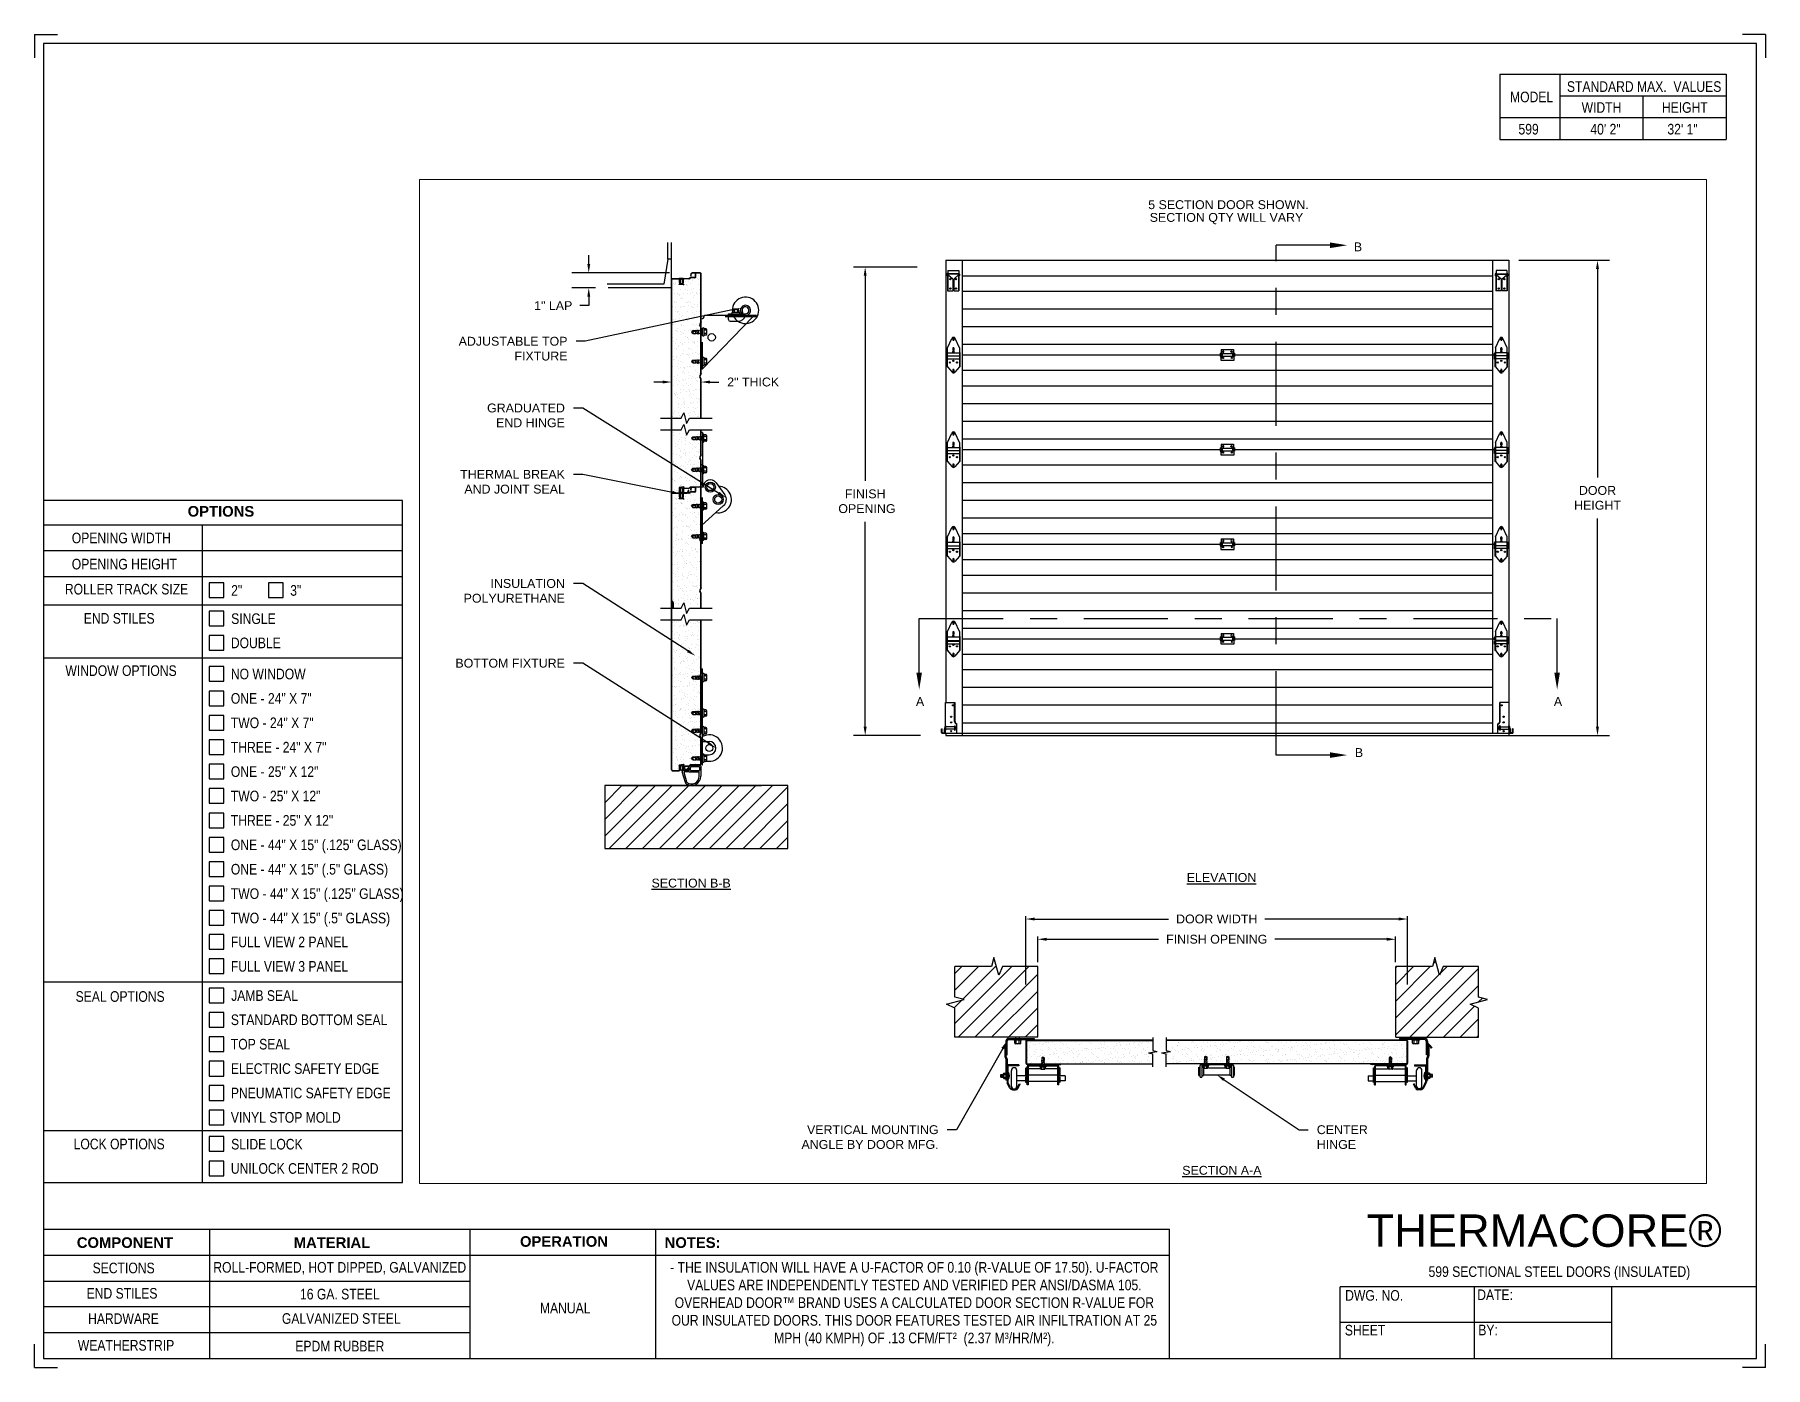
# Paper-space layout '599 MANUAL' of a CAD drawing. Header units: inches. Extents: x 0.1 to 10.9, y 0.1 to 8.4.
# The model-space entities are those that its viewports show. They can reach past a viewport. Long polylines and large blocks are cut down to what shows.
import ezdxf
from ezdxf import colors
from ezdxf.entities.mleader import LeaderData, LeaderLine
from ezdxf.math import Vec2, Vec3

# ---------------------------------------------------------------- set-up
doc = ezdxf.new("R2010")
doc.units = ezdxf.units.IN
doc.header["$LTSCALE"] = 0.25
doc.header["$MEASUREMENT"] = 0
for name, pattern in [('CENTER', [2, 1.25, -0.25, 0.25, -0.25]), ('HIDDEN2', [0.1875, 0.125, -0.0625]), ('HIDDEN3', [0.09375, 0.0625, -0.03125])]:
    doc.linetypes.add(name, pattern=pattern)
for name, color, linetype in [('599', 7, 'Continuous'), ('ANNOTATIONS', 1, 'Continuous'), ('SECTION CUTS', 6, 'CENTER'), ('TITLE BLOCK', 7, 'Continuous')]:
    doc.layers.add(name, color=color, linetype=linetype)
doc.styles.add('ARIAL', font='arial.ttf', dxfattribs={"height": 0.09375})
doc.styles.add('CADdetails-DIMENSIONS', font='ARIALN.TTF', dxfattribs={"height": 2.38})
doc.styles.get("Standard").update_dxf_attribs({"font": 'romans.shx'})
doc.dimstyles.new('DIMSTYLE_5', dxfattribs={"dimtxt": 0.0625, "dimasz": 0.15, "dimexe": 0.18, "dimexo": 0.0625, "dimgap": 0.09, "dimtad": 0, "dimtih": 1, "dimtoh": 1, "dimdec": 5, "dimlfac": 8, "dimzin": 4, "dimdsep": 46, "dimtxsty": 'Standard', "dimcen": 0.09, "dimadec": 0, "dimazin": 0, "dimtp": 0.03125, "dimtm": 0.03125, "dimtfac": 1, "dimtdec": 5, "dimtofl": 0, "dimtmove": 0, "dimatfit": 3, "dimfxl": 1, "dimtolj": 1, "dimtzin": 4, "dimarcsym": 0})
doc.dimstyles.new('STANDARD$0', dxfattribs={"dimtxt": 0.09375, "dimasz": 0.09375, "dimexe": 0.03125, "dimexo": 0.046875, "dimgap": 0.09, "dimtad": 0, "dimtih": 1, "dimtoh": 1, "dimdec": 4, "dimzin": 0, "dimdsep": 46, "dimtxsty": 'ARIAL', "dimcen": 0.09, "dimadec": 0, "dimazin": 0, "dimtfac": 1, "dimtdec": 4, "dimtofl": 0, "dimtmove": 0, "dimatfit": 1, "dimfxl": 1, "dimtolj": 1, "dimtzin": 0, "dimarcsym": 0})

psp = doc.layouts.new('599 MANUAL')

# ---------------------------------------------------------------- texts
at = {"layer": 'TITLE BLOCK', "attachment_point": 2, "style": 'CADdetails-DIMENSIONS'}
for s, width, insert, char_height in [('MODEL', 0.28815, (9.45, 8.068), 0.0664), ('STANDARD MAX.  VALUES', 1.75949, (10.155, 8.133), 0.06641), ('WIDTH', 0.42908, (9.888, 8.002), 0.0664), ('HEIGHT', 0.42908, (10.41, 8.002), 0.0664), ('599', 0.29952, (9.431, 7.866), 0.0664)]:
    psp.add_mtext_dynamic_manual_height_columns(s, width=width, gutter_width=1.363, heights=[0], dxfattribs=dict(at, insert=insert, char_height=char_height))
at = {"layer": 'TITLE BLOCK', "style": 'CADdetails-DIMENSIONS'}
for s, insert, char_height, width, attachment_point in [('40\' 2"', (9.913, 7.866), 0.0664, 1.75949, 2), ('32\' 1"', (10.396, 7.866), 0.0664, 1.75949, 2), ('{\\fArial|b1|i0|c0|p34;OPTIONS}', (1.235, 5.47), 0.06641, 1.75949, 2), ('OPENING WIDTH', (0.3, 5.303), 0.06641, 1.30693, 1), ('OPENING HEIGHT', (0.3, 5.139), 0.06641, 1.30693, 1), ('\\pi0.05563;ROLLER TRACK SIZE', (0.201, 4.982), 0.06641, 0.87483, 1), ('\\pt0.06641;2"', (1.299, 4.974), 0.06641, 1.23928, 1), ('\\pt0.06641;3"', (1.669, 4.974), 0.06641, 1.23928, 1), ('\\pi0.20734;END STILES', (0.168, 4.799), 0.06641, 0.84854, 1), ('\\pt0.06641;SINGLE', (1.299, 4.797), 0.06641, 1.23928, 1), ('DOUBLE', (1.297, 4.645), 0.0664, 1.53035, 1), ('WINDOW OPTIONS', (0.26, 4.471), 0.06641, 1.30693, 1), ('NO WINDOW', (1.297, 4.45), 0.0664, 1.53035, 1), ('ONE - 24" X 7"', (1.297, 4.297), 0.06641, 1.53035, 1), ('TWO - 24" X 7"', (1.297, 4.144), 0.06641, 1.53035, 1), ('THREE - 24" X 7"', (1.297, 3.991), 0.06641, 1.53035, 1), ('ONE - 25" X 12"', (1.297, 3.838), 0.06641, 1.53035, 1), ('TWO - 25" X 12"', (1.297, 3.685), 0.06641, 1.53035, 1), ('THREE - 25" X 12"', (1.297, 3.532), 0.06641, 1.53035, 1), ('ONE - 44" X 15" (.125" GLASS)', (1.297, 3.379), 0.06641, 1.53035, 1), ('ONE - 44" X 15" (.5" GLASS)', (1.297, 3.226), 0.06641, 1.53035, 1), ('TWO - 44" X 15" (.125" GLASS)', (1.297, 3.073), 0.06641, 1.53035, 1), ('TWO - 44" X 15" (.5" GLASS)', (1.297, 2.92), 0.06641, 1.53035, 1), ('FULL VIEW 2 PANEL', (1.297, 2.77), 0.06641, 1.53035, 1), ('FULL VIEW 3 PANEL', (1.297, 2.617), 0.06641, 1.53035, 1), ('SEAL OPTIONS', (0.324, 2.428), 0.06641, 1.30693, 1), ('\\pt0.06641;JAMB SEAL', (1.299, 2.434), 0.06641, 1.23928, 1), ('STANDARD BOTTOM SEAL', (1.297, 2.282), 0.06641, 1.53035, 1), ('TOP SEAL', (1.297, 2.129), 0.0664, 1.53035, 1), ('ELECTRIC SAFETY EDGE', (1.297, 1.976), 0.06641, 1.53035, 1), ('PNEUMATIC SAFETY EDGE', (1.297, 1.823), 0.06641, 1.53035, 1), ('VINYL STOP MOLD', (1.297, 1.67), 0.06641, 1.53035, 1), ('\\pi0.14361;LOCK OPTIONS', (0.168, 1.503), 0.06641, 0.84854, 1), ('\\pt0.06641;SLIDE LOCK', (1.299, 1.502), 0.06641, 1.23928, 1), ('UNILOCK CENTER 2 ROD', (1.297, 1.35), 0.06641, 1.53035, 1), ('\\A1;{\\fArial|b0|i0|c0|p34;\\PTHERMACORE®}', (10.642, 1.367), 0.20312, 2.03069, 3), ('{\\fArial|b1|i0|c0|p34;COMPONENT}', (0.633, 0.885), 0.06641, 1.75949, 2), ('{\\fArial|b1|i0|c0|p34;MATERIAL}', (1.931, 0.885), 0.06641, 1.75949, 2), ('{\\fArial|b1|i0|c0|p34;OPERATION}', (3.385, 0.892), 0.06641, 1.75949, 2), ('{\\fArial|b1|i0|c0|p34;NOTES:}', (4.191, 0.885), 0.06641, 1.75949, 2), ('SECTIONS', (0.625, 0.726), 0.0664, 1.75949, 2), (' ROLL-FORMED, HOT DIPPED, GALVANIZED', (1.969, 0.73), 0.06641, 1.75949, 2), ('- THE INSULATION WILL HAVE A U-FACTOR OF 0.10 (R-VALUE OF 17.50). U-FACTOR VALUES ARE INDEPENDENTLY TESTED AND VERIFIED PER ANSI/DASMA 105. OVERHEAD DOOR™ BRAND USES A CALCULATED DOOR SECTION R-VALUE FOR OUR INSULATED DOORS. THIS DOOR FEATURES TESTED AIR INFILTRATION AT 25 MPH (40 KMPH) OF .13 CFM/FT²  (2.37 M³/HR/M²).', (5.581, 0.73), 0.066406, 3.14063, 2), ('599 SECTIONAL STEEL DOORS (INSULATED)', (9.624, 0.703), 0.06641, 2.79915, 2), ('END STILES', (0.615, 0.567), 0.0664, 1.75949, 2), ('16 GA. STEEL', (1.98, 0.562), 0.06641, 1.75949, 2), ('DWG. NO.', (8.463, 0.554), 0.0664, 1.75949, 2), ('DATE:', (9.221, 0.558), 0.0664, 1.75949, 2), ('\\P\\P MANUAL', (3.382, 0.696), 0.0664, 1.04738, 2), ('HARDWARE', (0.624, 0.408), 0.0664, 1.75949, 2), ('GALVANIZED STEEL', (1.989, 0.409), 0.06641, 1.75949, 2), ('SHEET', (8.406, 0.336), 0.0664, 1.75949, 2), ('BY:', (9.177, 0.337), 0.0664, 1.75949, 2), ('WEATHERSTRIP', (0.64, 0.241), 0.06641, 1.75949, 2), ('EPDM RUBBER ', (1.98, 0.236), 0.06641, 1.75949, 2)]:
    psp.add_mtext(s, dxfattribs=dict(at, insert=insert, char_height=char_height, width=width, attachment_point=attachment_point))

msp = doc.modelspace()

# ---------------------------------------------------------------- texts
at = {"layer": 'ANNOTATIONS', "insert": (177.25307, 245.9618), "char_height": 0.09375, "width": 6.6097632, "attachment_point": 1, "line_spacing_factor": 0.86134, "style": 'ARIAL'}
msp.add_mtext('\\pi2.44466; 5 SECTION DOOR SHOWN.  \\P\\pi2.49691;SECTION QTY WILL VARY', dxfattribs=at)
at = {"layer": 'ANNOTATIONS', "char_height": 0.09375, "attachment_point": 2, "style": 'ARIAL'}
for s, insert, width in [('{\\LELEVATION}', (180.50836, 238.85097), 3.0834986), ('{\\LSECTION B-B}', (174.90481, 238.79179), 1.3823677), ('{\\LSECTION A-A}', (180.51216, 235.75603), 1.3823677)]:
    msp.add_mtext(s, dxfattribs=dict(at, insert=insert, width=width))
at = {"layer": 'SECTION CUTS', "style": 'ARIAL'}
for s, p in [('B', (181.90659, 245.4221)), ('A', (177.27979, 240.6172)), ('A', (184.01979, 240.6172)), ('B', (181.91727, 240.0775))]:
    msp.add_text(s, height=0.09375, dxfattribs=at).set_placement(p)

# ---------------------------------------------------------------- blocks, each defined once
blk = doc.blocks.new('*D1')
at = {"layer": 'ANNOTATIONS', "color": 0, "lineweight": -2, "transparency": 16777216}
for p, q in [((178.567, 237.909), (178.567, 238.182)), ((178.661, 238.151), (179.842, 238.151)), ((182.255, 238.151), (181.073, 238.151)), ((182.348, 237.909), (182.348, 238.182))]:
    blk.add_line(p, q, dxfattribs=at)
at = {"layer": 'ANNOTATIONS', "color": 0, "transparency": 16777216}
for points in [[(178.661, 238.167), (178.661, 238.135), (178.567, 238.151)], [(182.255, 238.167), (182.255, 238.135), (182.348, 238.151)]]:
    blk.add_solid(points, dxfattribs=at)
at = {"layer": 'defpoints', "color": 0, "transparency": 16777216}
for p in [(182.348, 238.151), (178.567, 237.862), (182.348, 237.862)]:
    blk.add_point(p, dxfattribs=at)
at = {"layer": 'ANNOTATIONS', "color": 0, "transparency": 16777216, "insert": (180.458, 238.151), "char_height": 0.09375, "attachment_point": 5, "style": 'ARIAL'}
blk.add_mtext('\\A1;FINISH OPENING', dxfattribs=at)
blk = doc.blocks.new('*D2')
at = {"layer": 'ANNOTATIONS', "color": 0, "lineweight": -2, "transparency": 16777216}
for p, q in [((178.442, 237.674), (178.442, 238.396)), ((178.536, 238.365), (179.949, 238.365)), ((182.38, 238.365), (180.967, 238.365)), ((182.473, 237.674), (182.473, 238.396))]:
    blk.add_line(p, q, dxfattribs=at)
at = {"layer": 'ANNOTATIONS', "color": 0, "transparency": 16777216}
for points in [[(178.536, 238.381), (178.536, 238.349), (178.442, 238.365)], [(182.38, 238.381), (182.38, 238.349), (182.473, 238.365)]]:
    blk.add_solid(points, dxfattribs=at)
at = {"layer": 'defpoints', "color": 0, "transparency": 16777216}
for p in [(178.442, 238.365), (178.442, 237.627), (182.473, 237.627)]:
    blk.add_point(p, dxfattribs=at)
at = {"layer": 'ANNOTATIONS', "color": 0, "transparency": 16777216, "insert": (180.458, 238.365), "char_height": 0.09375, "attachment_point": 5, "style": 'ARIAL'}
blk.add_mtext('\\A1;DOOR WIDTH', dxfattribs=at)
blk = doc.blocks.new('*X3')
at = {"color": 0}
for p, q in [((5.444, 3.306), (5.444, 3.306)), ((5.47, 3.308), (5.47, 3.308)), ((5.485, 3.331), (5.485, 3.331)), ((5.512, 3.315), (5.512, 3.315)), ((5.538, 3.318), (5.538, 3.318)), ((5.579, 3.324), (5.579, 3.324)), ((5.605, 3.313), (5.605, 3.313)), ((5.621, 3.329), (5.621, 3.329)), ((5.641, 3.331), (5.641, 3.331)), ((5.647, 3.333), (5.647, 3.333)), ((5.673, 3.336), (5.673, 3.336)), ((5.713, 3.341), (5.713, 3.341)), ((5.736, 3.315), (5.736, 3.315)), ((5.781, 3.35), (5.781, 3.35)), ((5.796, 3.331), (5.796, 3.331)), ((5.807, 3.354), (5.807, 3.354)), ((5.821, 3.327), (5.821, 3.327)), ((5.83, 3.319), (5.83, 3.319)), ((5.864, 3.314), (5.864, 3.314)), ((5.952, 3.331), (5.952, 3.331)), ((5.999, 3.319), (5.999, 3.319)), ((6.024, 3.323), (6.024, 3.323)), ((6.108, 3.332), (6.108, 3.332)), ((6.13, 3.321), (6.13, 3.321)), ((6.224, 3.321), (6.224, 3.321)), ((6.233, 3.313), (6.233, 3.313)), ((6.258, 3.32), (6.258, 3.32)), ((6.263, 3.332), (6.263, 3.332)), ((6.366, 3.298), (6.366, 3.298)), ((6.384, 3.357), (6.384, 3.357)), ((6.392, 3.301), (6.392, 3.301)), ((6.393, 3.325), (6.393, 3.325)), ((6.419, 3.332), (6.419, 3.332)), ((6.427, 3.317), (6.427, 3.317)), ((6.433, 3.307), (6.433, 3.307)), ((6.5, 3.315), (6.5, 3.315)), ((6.524, 3.327), (6.524, 3.327)), ((6.526, 3.319), (6.526, 3.319)), ((6.567, 3.324), (6.567, 3.324)), ((6.575, 3.333), (6.575, 3.333)), ((6.627, 3.315), (6.627, 3.315)), ((6.635, 3.333), (6.635, 3.333)), ((6.636, 3.306), (6.636, 3.306)), ((6.651, 3.326), (6.651, 3.326)), ((6.661, 3.337), (6.661, 3.337)), ((6.702, 3.342), (6.702, 3.342)), ((6.731, 3.333), (6.731, 3.333)), ((6.77, 3.351), (6.77, 3.351)), ((5.449, 3.254), (5.449, 3.254)), ((5.45, 3.177), (5.45, 3.177)), ((5.469, 3.142), (5.469, 3.142)), ((5.471, 3.285), (5.471, 3.285)), ((5.473, 3.212), (5.473, 3.212)), ((5.476, 3.116), (5.476, 3.116)), ((5.49, 3.183), (5.49, 3.183)), ((5.49, 3.129), (5.49, 3.129)), ((5.52, 3.239), (5.52, 3.239)), ((5.525, 3.205), (5.525, 3.205)), ((5.53, 3.231), (5.53, 3.231)), ((5.541, 3.264), (5.541, 3.264)), ((5.544, 3.167), (5.544, 3.167)), ((5.558, 3.191), (5.558, 3.191)), ((5.573, 3.191), (5.573, 3.191)), ((5.584, 3.267), (5.584, 3.267)), ((5.584, 3.195), (5.584, 3.195)), ((5.605, 3.254), (5.605, 3.254)), ((5.608, 3.217), (5.608, 3.217)), ((5.625, 3.2), (5.625, 3.2)), ((5.632, 3.137), (5.632, 3.137)), ((5.645, 3.129), (5.645, 3.129)), ((5.668, 3.263), (5.668, 3.263)), ((5.671, 3.283), (5.671, 3.283)), ((5.672, 3.167), (5.672, 3.167)), ((5.68, 3.275), (5.68, 3.275)), ((5.681, 3.206), (5.681, 3.206)), ((5.693, 3.209), (5.693, 3.209)), ((5.719, 3.213), (5.719, 3.213)), ((5.723, 3.235), (5.723, 3.235)), ((5.739, 3.219), (5.739, 3.219)), ((5.74, 3.268), (5.74, 3.268)), ((5.742, 3.122), (5.742, 3.122)), ((5.76, 3.218), (5.76, 3.218)), ((5.761, 3.254), (5.761, 3.254)), ((5.773, 3.189), (5.773, 3.189)), ((5.78, 3.143), (5.78, 3.143)), ((5.782, 3.181), (5.782, 3.181)), ((5.801, 3.129), (5.801, 3.129)), ((5.803, 3.268), (5.803, 3.268)), ((5.807, 3.172), (5.807, 3.172)), ((5.826, 3.141), (5.826, 3.141)), ((5.828, 3.227), (5.828, 3.227)), ((5.837, 3.206), (5.837, 3.206)), ((5.854, 3.23), (5.854, 3.23)), ((5.867, 3.218), (5.867, 3.218)), ((5.87, 3.122), (5.87, 3.122)), ((5.874, 3.279), (5.874, 3.279)), ((5.894, 3.236), (5.894, 3.236)), ((5.895, 3.268), (5.895, 3.268)), ((5.916, 3.255), (5.916, 3.255)), ((5.923, 3.233), (5.923, 3.233)), ((5.933, 3.225), (5.933, 3.225)), ((5.934, 3.27), (5.934, 3.27)), ((5.936, 3.143), (5.936, 3.143)), ((5.938, 3.173), (5.938, 3.173)), ((5.94, 3.112), (5.94, 3.112)), ((5.957, 3.129), (5.957, 3.129)), ((5.962, 3.245), (5.962, 3.245)), ((5.976, 3.185), (5.976, 3.185)), ((5.988, 3.248), (5.988, 3.248)), ((5.992, 3.206), (5.992, 3.206)), ((6.002, 3.223), (6.002, 3.223)), ((6.005, 3.127), (6.005, 3.127)), ((6.008, 3.121), (6.008, 3.121)), ((6.026, 3.139), (6.026, 3.139)), ((6.029, 3.253), (6.029, 3.253)), ((6.034, 3.125), (6.034, 3.125)), ((6.035, 3.131), (6.035, 3.131)), ((6.051, 3.268), (6.051, 3.268)), ((6.062, 3.269), (6.062, 3.269)), ((6.065, 3.173), (6.065, 3.173)), ((6.072, 3.255), (6.072, 3.255)), ((6.074, 3.277), (6.074, 3.277)), ((6.075, 3.13), (6.075, 3.13)), ((6.083, 3.269), (6.083, 3.269)), ((6.091, 3.143), (6.091, 3.143)), ((6.097, 3.262), (6.097, 3.262)), ((6.113, 3.13), (6.113, 3.13)), ((6.123, 3.266), (6.123, 3.266)), ((6.126, 3.229), (6.126, 3.229)), ((6.133, 3.225), (6.133, 3.225)), ((6.136, 3.128), (6.136, 3.128)), ((6.143, 3.139), (6.143, 3.139)), ((6.148, 3.207), (6.148, 3.207)), ((6.163, 3.271), (6.163, 3.271)), ((6.169, 3.142), (6.169, 3.142)), ((6.176, 3.183), (6.176, 3.183)), ((6.185, 3.175), (6.185, 3.175)), ((6.197, 3.274), (6.197, 3.274)), ((6.2, 3.178), (6.2, 3.178)), ((6.207, 3.269), (6.207, 3.269)), ((6.209, 3.148), (6.209, 3.148)), ((6.228, 3.255), (6.228, 3.255)), ((6.229, 3.135), (6.229, 3.135)), ((6.231, 3.28), (6.231, 3.28)), ((6.247, 3.143), (6.247, 3.143)), ((6.257, 3.283), (6.257, 3.283)), ((6.261, 3.224), (6.261, 3.224)), ((6.264, 3.128), (6.264, 3.128)), ((6.268, 3.13), (6.268, 3.13)), ((6.277, 3.273), (6.277, 3.273)), ((6.277, 3.157), (6.277, 3.157)), ((6.298, 3.289), (6.298, 3.289)), ((6.303, 3.16), (6.303, 3.16)), ((6.304, 3.207), (6.304, 3.207)), ((6.327, 3.227), (6.327, 3.227)), ((6.328, 3.276), (6.328, 3.276)), ((6.331, 3.179), (6.331, 3.179)), ((6.336, 3.219), (6.336, 3.219)), ((6.344, 3.165), (6.344, 3.165)), ((6.363, 3.269), (6.363, 3.269)), ((6.379, 3.179), (6.379, 3.179)), ((6.384, 3.255), (6.384, 3.255)), ((6.396, 3.229), (6.396, 3.229)), ((6.399, 3.132), (6.399, 3.132)), ((6.403, 3.144), (6.403, 3.144)), ((6.412, 3.174), (6.412, 3.174)), ((6.424, 3.13), (6.424, 3.13)), ((6.429, 3.133), (6.429, 3.133)), ((6.438, 3.178), (6.438, 3.178)), ((6.438, 3.125), (6.438, 3.125)), ((6.456, 3.275), (6.456, 3.275)), ((6.459, 3.179), (6.459, 3.179)), ((6.46, 3.207), (6.46, 3.207)), ((6.477, 3.271), (6.477, 3.271)), ((6.479, 3.183), (6.479, 3.183)), ((6.486, 3.263), (6.486, 3.263)), ((6.518, 3.269), (6.518, 3.269)), ((6.527, 3.23), (6.527, 3.23)), ((6.53, 3.223), (6.53, 3.223)), ((6.53, 3.134), (6.53, 3.134)), ((6.539, 3.256), (6.539, 3.256)), ((6.547, 3.192), (6.547, 3.192)), ((6.559, 3.144), (6.559, 3.144)), ((6.573, 3.196), (6.573, 3.196)), ((6.579, 3.177), (6.579, 3.177)), ((6.58, 3.131), (6.58, 3.131)), ((6.589, 3.169), (6.589, 3.169)), ((6.591, 3.28), (6.591, 3.28)), ((6.594, 3.184), (6.594, 3.184)), ((6.613, 3.201), (6.613, 3.201)), ((6.615, 3.207), (6.615, 3.207)), ((6.632, 3.129), (6.632, 3.129)), ((6.655, 3.23), (6.655, 3.23)), ((6.658, 3.134), (6.658, 3.134)), ((6.674, 3.269), (6.674, 3.269)), ((6.68, 3.267), (6.68, 3.267)), ((6.681, 3.21), (6.681, 3.21)), ((6.695, 3.256), (6.695, 3.256)), ((6.707, 3.213), (6.707, 3.213)), ((6.714, 3.144), (6.714, 3.144)), ((6.722, 3.282), (6.722, 3.282)), ((6.725, 3.185), (6.725, 3.185)), ((6.73, 3.221), (6.73, 3.221)), ((6.735, 3.131), (6.735, 3.131)), ((6.739, 3.213), (6.739, 3.213)), ((6.748, 3.219), (6.748, 3.219)), ((6.771, 3.208), (6.771, 3.208))]:
    blk.add_line(p, q, dxfattribs=at)
blk = doc.blocks.new('*X4')
at = {"color": 0}
for p, q in [((6.917, 3.333), (6.917, 3.333)), ((6.98, 3.354), (6.98, 3.354)), ((7.03, 3.309), (7.03, 3.309)), ((7.039, 3.3), (7.039, 3.3)), ((7.042, 3.333), (7.042, 3.333)), ((7.045, 3.332), (7.045, 3.332)), ((7.18, 3.337), (7.18, 3.337)), ((7.181, 3.353), (7.181, 3.353)), ((7.19, 3.344), (7.19, 3.344)), ((7.198, 3.334), (7.198, 3.334)), ((7.233, 3.304), (7.233, 3.304)), ((7.311, 3.339), (7.311, 3.339)), ((7.353, 3.334), (7.353, 3.334)), ((7.354, 3.298), (7.354, 3.298)), ((7.379, 3.292), (7.379, 3.292)), ((7.38, 3.302), (7.38, 3.302)), ((7.384, 3.348), (7.384, 3.348)), ((7.421, 3.307), (7.421, 3.307)), ((7.433, 3.303), (7.433, 3.303)), ((7.439, 3.338), (7.439, 3.338)), ((7.443, 3.294), (7.443, 3.294)), ((7.489, 3.316), (7.489, 3.316)), ((7.509, 3.334), (7.509, 3.334)), ((7.51, 3.293), (7.51, 3.293)), ((7.515, 3.32), (7.515, 3.32)), ((7.555, 3.325), (7.555, 3.325)), ((7.574, 3.343), (7.574, 3.343)), ((7.584, 3.347), (7.584, 3.347)), ((7.593, 3.338), (7.593, 3.338)), ((7.623, 3.334), (7.623, 3.334)), ((7.636, 3.298), (7.636, 3.298)), ((7.638, 3.293), (7.638, 3.293)), ((7.649, 3.337), (7.649, 3.337)), ((7.665, 3.335), (7.665, 3.335)), ((7.69, 3.343), (7.69, 3.343)), ((7.705, 3.345), (7.705, 3.345)), ((7.758, 3.352), (7.758, 3.352)), ((7.773, 3.298), (7.773, 3.298)), ((7.784, 3.355), (7.784, 3.355)), ((7.787, 3.342), (7.787, 3.342)), ((7.82, 3.335), (7.82, 3.335)), ((7.833, 3.344), (7.833, 3.344)), ((7.836, 3.297), (7.836, 3.297)), ((7.904, 3.299), (7.904, 3.299)), ((7.968, 3.349), (7.968, 3.349)), ((7.976, 3.335), (7.976, 3.335)), ((7.987, 3.34), (7.987, 3.34)), ((7.996, 3.332), (7.996, 3.332)), ((8.031, 3.299), (8.031, 3.299)), ((8.039, 3.292), (8.039, 3.292)), ((8.099, 3.35), (8.099, 3.35)), ((8.132, 3.335), (8.132, 3.335)), ((8.166, 3.304), (8.166, 3.304)), ((8.19, 3.336), (8.19, 3.336)), ((8.227, 3.35), (8.227, 3.35)), ((8.288, 3.336), (8.288, 3.336)), ((8.297, 3.305), (8.297, 3.305)), ((8.342, 3.299), (8.342, 3.299)), ((8.362, 3.355), (8.362, 3.355)), ((8.368, 3.302), (8.368, 3.302)), ((8.39, 3.334), (8.39, 3.334)), ((8.399, 3.326), (8.399, 3.326)), ((8.409, 3.308), (8.409, 3.308)), ((8.425, 3.305), (8.425, 3.305)), ((8.443, 3.336), (8.443, 3.336)), ((8.477, 3.317), (8.477, 3.317)), ((8.503, 3.32), (8.503, 3.32)), ((8.544, 3.326), (8.544, 3.326)), ((8.56, 3.31), (8.56, 3.31)), ((8.593, 3.33), (8.593, 3.33)), ((8.599, 3.336), (8.599, 3.336)), ((8.611, 3.335), (8.611, 3.335)), ((8.638, 3.338), (8.638, 3.338)), ((8.678, 3.343), (8.678, 3.343)), ((8.691, 3.311), (8.691, 3.311)), ((8.746, 3.352), (8.746, 3.352)), ((8.755, 3.337), (8.755, 3.337)), ((8.793, 3.328), (8.793, 3.328)), ((8.802, 3.32), (8.802, 3.32)), ((8.819, 3.311), (8.819, 3.311)), ((8.91, 3.337), (8.91, 3.337)), ((8.954, 3.315), (8.954, 3.315)), ((8.996, 3.324), (8.996, 3.324)), ((9.066, 3.337), (9.066, 3.337)), ((9.085, 3.317), (9.085, 3.317)), ((9.196, 3.322), (9.196, 3.322)), ((9.205, 3.314), (9.205, 3.314)), ((9.213, 3.317), (9.213, 3.317)), ((9.222, 3.337), (9.222, 3.337)), ((9.331, 3.3), (9.331, 3.3)), ((9.348, 3.321), (9.348, 3.321)), ((9.357, 3.303), (9.357, 3.303)), ((9.378, 3.338), (9.378, 3.338)), ((9.397, 3.308), (9.397, 3.308)), ((9.399, 3.318), (9.399, 3.318)), ((6.924, 3.14), (6.924, 3.14)), ((6.927, 3.208), (6.927, 3.208)), ((6.929, 3.113), (6.929, 3.113)), ((6.933, 3.217), (6.933, 3.217)), ((6.95, 3.245), (6.95, 3.245)), ((6.976, 3.249), (6.976, 3.249)), ((6.982, 3.171), (6.982, 3.171)), ((6.985, 3.286), (6.985, 3.286)), ((6.985, 3.27), (6.985, 3.27)), ((6.988, 3.19), (6.988, 3.19)), ((6.992, 3.163), (6.992, 3.163)), ((6.996, 3.122), (6.996, 3.122)), ((7.006, 3.257), (7.006, 3.257)), ((7.017, 3.254), (7.017, 3.254)), ((7.022, 3.125), (7.022, 3.125)), ((7.026, 3.145), (7.026, 3.145)), ((7.035, 3.123), (7.035, 3.123)), ((7.047, 3.131), (7.047, 3.131)), ((7.048, 3.236), (7.048, 3.236)), ((7.052, 3.139), (7.052, 3.139)), ((7.063, 3.131), (7.063, 3.131)), ((7.082, 3.208), (7.082, 3.208)), ((7.083, 3.26), (7.083, 3.26)), ((7.085, 3.263), (7.085, 3.263)), ((7.111, 3.266), (7.111, 3.266)), ((7.116, 3.288), (7.116, 3.288)), ((7.119, 3.191), (7.119, 3.191)), ((7.131, 3.14), (7.131, 3.14)), ((7.133, 3.215), (7.133, 3.215)), ((7.141, 3.27), (7.141, 3.27)), ((7.142, 3.206), (7.142, 3.206)), ((7.152, 3.272), (7.152, 3.272)), ((7.157, 3.143), (7.157, 3.143)), ((7.162, 3.257), (7.162, 3.257)), ((7.181, 3.145), (7.181, 3.145)), ((7.183, 3.241), (7.183, 3.241)), ((7.185, 3.167), (7.185, 3.167)), ((7.187, 3.144), (7.187, 3.144)), ((7.198, 3.148), (7.198, 3.148)), ((7.203, 3.132), (7.203, 3.132)), ((7.219, 3.281), (7.219, 3.281)), ((7.235, 3.121), (7.235, 3.121)), ((7.238, 3.209), (7.238, 3.209)), ((7.244, 3.287), (7.244, 3.287)), ((7.244, 3.113), (7.244, 3.113)), ((7.246, 3.284), (7.246, 3.284)), ((7.247, 3.191), (7.247, 3.191)), ((7.266, 3.157), (7.266, 3.157)), ((7.283, 3.259), (7.283, 3.259)), ((7.286, 3.289), (7.286, 3.289)), ((7.292, 3.25), (7.292, 3.25)), ((7.292, 3.161), (7.292, 3.161)), ((7.297, 3.271), (7.297, 3.271)), ((7.314, 3.242), (7.314, 3.242)), ((7.318, 3.257), (7.318, 3.257)), ((7.336, 3.21), (7.336, 3.21)), ((7.358, 3.132), (7.358, 3.132)), ((7.382, 3.195), (7.382, 3.195)), ((7.385, 3.165), (7.385, 3.165)), ((7.394, 3.209), (7.394, 3.209)), ((7.395, 3.156), (7.395, 3.156)), ((7.4, 3.175), (7.4, 3.175)), ((7.426, 3.178), (7.426, 3.178)), ((7.438, 3.117), (7.438, 3.117)), ((7.442, 3.242), (7.442, 3.242)), ((7.445, 3.145), (7.445, 3.145)), ((7.452, 3.271), (7.452, 3.271)), ((7.467, 3.184), (7.467, 3.184)), ((7.474, 3.257), (7.474, 3.257)), ((7.486, 3.254), (7.486, 3.254)), ((7.493, 3.146), (7.493, 3.146)), ((7.513, 3.197), (7.513, 3.197)), ((7.514, 3.132), (7.514, 3.132)), ((7.535, 3.193), (7.535, 3.193)), ((7.536, 3.209), (7.536, 3.209)), ((7.545, 3.2), (7.545, 3.2)), ((7.549, 3.209), (7.549, 3.209)), ((7.561, 3.196), (7.561, 3.196)), ((7.577, 3.247), (7.577, 3.247)), ((7.589, 3.16), (7.589, 3.16)), ((7.601, 3.202), (7.601, 3.202)), ((7.608, 3.271), (7.608, 3.271)), ((7.629, 3.258), (7.629, 3.258)), ((7.638, 3.115), (7.638, 3.115)), ((7.641, 3.196), (7.641, 3.196)), ((7.649, 3.146), (7.649, 3.146)), ((7.669, 3.21), (7.669, 3.21)), ((7.67, 3.133), (7.67, 3.133)), ((7.686, 3.253), (7.686, 3.253)), ((7.695, 3.244), (7.695, 3.244)), ((7.695, 3.214), (7.695, 3.214)), ((7.705, 3.209), (7.705, 3.209)), ((7.708, 3.248), (7.708, 3.248)), ((7.711, 3.152), (7.711, 3.152)), ((7.736, 3.219), (7.736, 3.219)), ((7.739, 3.204), (7.739, 3.204)), ((7.764, 3.271), (7.764, 3.271)), ((7.776, 3.201), (7.776, 3.201)), ((7.785, 3.258), (7.785, 3.258)), ((7.789, 3.159), (7.789, 3.159)), ((7.798, 3.15), (7.798, 3.15)), ((7.804, 3.228), (7.804, 3.228)), ((7.804, 3.146), (7.804, 3.146)), ((7.825, 3.133), (7.825, 3.133)), ((7.83, 3.232), (7.83, 3.232)), ((7.836, 3.248), (7.836, 3.248)), ((7.839, 3.151), (7.839, 3.151)), ((7.846, 3.288), (7.846, 3.288)), ((7.861, 3.21), (7.861, 3.21)), ((7.871, 3.237), (7.871, 3.237)), ((7.889, 3.248), (7.889, 3.248)), ((7.907, 3.203), (7.907, 3.203)), ((7.917, 3.114), (7.917, 3.114)), ((7.92, 3.272), (7.92, 3.272)), ((7.939, 3.246), (7.939, 3.246)), ((7.939, 3.203), (7.939, 3.203)), ((7.941, 3.258), (7.941, 3.258)), ((7.948, 3.194), (7.948, 3.194)), ((7.96, 3.147), (7.96, 3.147)), ((7.965, 3.249), (7.965, 3.249)), ((7.971, 3.252), (7.971, 3.252)), ((7.974, 3.156), (7.974, 3.156)), ((7.981, 3.133), (7.981, 3.133)), ((7.985, 3.123), (7.985, 3.123)), ((7.992, 3.154), (7.992, 3.154)), ((8.005, 3.255), (8.005, 3.255)), ((8.011, 3.126), (8.011, 3.126)), ((8.017, 3.21), (8.017, 3.21)), ((8.035, 3.202), (8.035, 3.202)), ((8.051, 3.131), (8.051, 3.131)), ((8.073, 3.264), (8.073, 3.264)), ((8.075, 3.272), (8.075, 3.272)), ((8.089, 3.246), (8.089, 3.246)), ((8.096, 3.259), (8.096, 3.259)), ((8.098, 3.238), (8.098, 3.238)), ((8.099, 3.267), (8.099, 3.267)), ((8.102, 3.254), (8.102, 3.254)), ((8.105, 3.158), (8.105, 3.158)), ((8.116, 3.147), (8.116, 3.147)), ((8.119, 3.14), (8.119, 3.14)), ((8.137, 3.133), (8.137, 3.133)), ((8.14, 3.272), (8.14, 3.272)), ((8.142, 3.198), (8.142, 3.198)), ((8.145, 3.144), (8.145, 3.144)), ((8.17, 3.207), (8.17, 3.207)), ((8.172, 3.21), (8.172, 3.21)), ((8.186, 3.149), (8.186, 3.149)), ((8.192, 3.153), (8.192, 3.153)), ((8.201, 3.144), (8.201, 3.144)), ((8.208, 3.281), (8.208, 3.281)), ((8.23, 3.254), (8.23, 3.254)), ((8.231, 3.272), (8.231, 3.272)), ((8.233, 3.157), (8.233, 3.157)), ((8.234, 3.285), (8.234, 3.285)), ((8.24, 3.29), (8.24, 3.29)), ((8.249, 3.282), (8.249, 3.282)), ((8.252, 3.259), (8.252, 3.259)), ((8.254, 3.158), (8.254, 3.158)), ((8.271, 3.147), (8.271, 3.147)), ((8.274, 3.29), (8.274, 3.29)), ((8.28, 3.161), (8.28, 3.161)), ((8.292, 3.242), (8.292, 3.242)), ((8.292, 3.134), (8.292, 3.134)), ((8.3, 3.209), (8.3, 3.209)), ((8.304, 3.113), (8.304, 3.113)), ((8.32, 3.167), (8.32, 3.167)), ((8.328, 3.211), (8.328, 3.211)), ((8.342, 3.196), (8.342, 3.196)), ((8.351, 3.188), (8.351, 3.188)), ((8.365, 3.258), (8.365, 3.258)), ((8.368, 3.162), (8.368, 3.162)), ((8.387, 3.273), (8.387, 3.273)), ((8.388, 3.176), (8.388, 3.176)), ((8.395, 3.148), (8.395, 3.148)), ((8.408, 3.259), (8.408, 3.259)), ((8.414, 3.179), (8.414, 3.179)), ((8.427, 3.147), (8.427, 3.147)), ((8.428, 3.208), (8.428, 3.208)), ((8.432, 3.112), (8.432, 3.112)), ((8.443, 3.286), (8.443, 3.286)), ((8.448, 3.134), (8.448, 3.134)), ((8.455, 3.184), (8.455, 3.184)), ((8.484, 3.211), (8.484, 3.211)), ((8.492, 3.24), (8.492, 3.24)), ((8.496, 3.26), (8.496, 3.26)), ((8.499, 3.164), (8.499, 3.164)), ((8.502, 3.232), (8.502, 3.232)), ((8.523, 3.193), (8.523, 3.193)), ((8.542, 3.273), (8.542, 3.273)), ((8.545, 3.192), (8.545, 3.192)), ((8.549, 3.197), (8.549, 3.197)), ((8.563, 3.213), (8.563, 3.213)), ((8.564, 3.259), (8.564, 3.259)), ((8.567, 3.117), (8.567, 3.117)), ((8.583, 3.148), (8.583, 3.148)), ((8.59, 3.202), (8.59, 3.202)), ((8.595, 3.146), (8.595, 3.146)), ((8.604, 3.138), (8.604, 3.138)), ((8.604, 3.134), (8.604, 3.134)), ((8.624, 3.259), (8.624, 3.259)), ((8.627, 3.163), (8.627, 3.163)), ((8.639, 3.211), (8.639, 3.211)), ((8.643, 3.284), (8.643, 3.284)), ((8.652, 3.276), (8.652, 3.276)), ((8.658, 3.211), (8.658, 3.211)), ((8.684, 3.215), (8.684, 3.215)), ((8.694, 3.215), (8.694, 3.215)), ((8.695, 3.236), (8.695, 3.236)), ((8.697, 3.119), (8.697, 3.119)), ((8.698, 3.273), (8.698, 3.273)), ((8.719, 3.26), (8.719, 3.26)), ((8.724, 3.22), (8.724, 3.22)), ((8.739, 3.148), (8.739, 3.148)), ((8.745, 3.19), (8.745, 3.19)), ((8.754, 3.182), (8.754, 3.182)), ((8.759, 3.264), (8.759, 3.264)), ((8.76, 3.135), (8.76, 3.135)), ((8.762, 3.168), (8.762, 3.168)), ((8.792, 3.229), (8.792, 3.229)), ((8.795, 3.211), (8.795, 3.211)), ((8.798, 3.142), (8.798, 3.142)), ((8.818, 3.232), (8.818, 3.232)), ((8.822, 3.214), (8.822, 3.214)), ((8.825, 3.118), (8.825, 3.118)), ((8.846, 3.28), (8.846, 3.28)), ((8.854, 3.273), (8.854, 3.273)), ((8.859, 3.238), (8.859, 3.238)), ((8.875, 3.26), (8.875, 3.26)), ((8.89, 3.266), (8.89, 3.266)), ((8.893, 3.17), (8.893, 3.17)), ((8.894, 3.148), (8.894, 3.148)), ((8.895, 3.234), (8.895, 3.234)), ((8.905, 3.226), (8.905, 3.226)), ((8.905, 3.114), (8.905, 3.114)), ((8.915, 3.135), (8.915, 3.135)), ((8.927, 3.247), (8.927, 3.247)), ((8.948, 3.186), (8.948, 3.186)), ((8.951, 3.212), (8.951, 3.212)), ((8.953, 3.25), (8.953, 3.25)), ((8.957, 3.219), (8.957, 3.219)), ((8.96, 3.123), (8.96, 3.123)), ((8.973, 3.123), (8.973, 3.123)), ((8.993, 3.255), (8.993, 3.255)), ((8.998, 3.14), (8.998, 3.14)), ((8.999, 3.127), (8.999, 3.127)), ((9.007, 3.132), (9.007, 3.132)), ((9.01, 3.274), (9.01, 3.274)), ((9.018, 3.265), (9.018, 3.265)), ((9.021, 3.169), (9.021, 3.169)), ((9.031, 3.26), (9.031, 3.26)), ((9.04, 3.132), (9.04, 3.132)), ((9.046, 3.278), (9.046, 3.278)), ((9.05, 3.149), (9.05, 3.149)), ((9.055, 3.27), (9.055, 3.27)), ((9.061, 3.264), (9.061, 3.264)), ((9.071, 3.135), (9.071, 3.135)), ((9.087, 3.268), (9.087, 3.268)), ((9.088, 3.221), (9.088, 3.221)), ((9.091, 3.124), (9.091, 3.124)), ((9.098, 3.23), (9.098, 3.23)), ((9.107, 3.212), (9.107, 3.212)), ((9.107, 3.141), (9.107, 3.141)), ((9.128, 3.273), (9.128, 3.273)), ((9.133, 3.144), (9.133, 3.144)), ((9.148, 3.184), (9.148, 3.184)), ((9.153, 3.27), (9.153, 3.27)), ((9.156, 3.174), (9.156, 3.174)), ((9.157, 3.176), (9.157, 3.176)), ((9.165, 3.274), (9.165, 3.274)), ((9.174, 3.15), (9.174, 3.15)), ((9.186, 3.261), (9.186, 3.261)), ((9.196, 3.282), (9.196, 3.282)), ((9.201, 3.136), (9.201, 3.136)), ((9.206, 3.149), (9.206, 3.149)), ((9.216, 3.22), (9.216, 3.22)), ((9.219, 3.124), (9.219, 3.124)), ((9.222, 3.285), (9.222, 3.285)), ((9.227, 3.135), (9.227, 3.135)), ((9.242, 3.159), (9.242, 3.159)), ((9.249, 3.274), (9.249, 3.274)), ((9.262, 3.212), (9.262, 3.212)), ((9.263, 3.291), (9.263, 3.291)), ((9.283, 3.272), (9.283, 3.272)), ((9.298, 3.228), (9.298, 3.228)), ((9.308, 3.22), (9.308, 3.22)), ((9.309, 3.167), (9.309, 3.167)), ((9.321, 3.274), (9.321, 3.274)), ((9.342, 3.261), (9.342, 3.261)), ((9.351, 3.225), (9.351, 3.225)), ((9.351, 3.18), (9.351, 3.18)), ((9.354, 3.129), (9.354, 3.129)), ((9.361, 3.149), (9.361, 3.149)), ((9.377, 3.176), (9.377, 3.176)), ((9.382, 3.136), (9.382, 3.136)), ((9.401, 3.134), (9.401, 3.134)), ((9.403, 3.18), (9.403, 3.18)), ((9.41, 3.126), (9.41, 3.126)), ((9.411, 3.271), (9.411, 3.271)), ((9.415, 3.175), (9.415, 3.175)), ((9.418, 3.213), (9.418, 3.213)), ((9.443, 3.185), (9.443, 3.185)), ((9.449, 3.272), (9.449, 3.272))]:
    blk.add_line(p, q, dxfattribs=at)
blk = doc.blocks.new('*X5')
at = {"color": 0}
for p, q in [((2.029, 9.526), (2.029, 9.526)), ((2.029, 9.511), (2.029, 9.511)), ((2.038, 9.589), (2.038, 9.589)), ((2.038, 9.518), (2.038, 9.518)), ((2.051, 9.573), (2.051, 9.573)), ((2.064, 9.593), (2.064, 9.593)), ((2.064, 9.588), (2.064, 9.588)), ((2.115, 9.523), (2.115, 9.523)), ((2.164, 9.525), (2.164, 9.525)), ((2.173, 9.607), (2.173, 9.607)), ((2.179, 9.57), (2.179, 9.57)), ((2.182, 9.575), (2.182, 9.575)), ((2.185, 9.512), (2.185, 9.512)), ((2.189, 9.561), (2.189, 9.561)), ((2.199, 9.61), (2.199, 9.61)), ((2.22, 9.589), (2.22, 9.589)), ((2.232, 9.522), (2.232, 9.522)), ((2.24, 9.616), (2.24, 9.616)), ((2.246, 9.624), (2.246, 9.624)), ((2.25, 9.528), (2.25, 9.528)), ((2.279, 9.651), (2.279, 9.651)), ((2.28, 9.659), (2.28, 9.659)), ((2.3, 9.637), (2.3, 9.637)), ((2.307, 9.671), (2.307, 9.671)), ((2.308, 9.625), (2.308, 9.625)), ((2.31, 9.574), (2.31, 9.574)), ((2.319, 9.525), (2.319, 9.525)), ((2.034, 9.34), (2.034, 9.34)), ((2.048, 9.4), (2.048, 9.4)), ((2.054, 9.477), (2.054, 9.477)), ((2.057, 9.381), (2.057, 9.381)), ((2.063, 9.334), (2.063, 9.334)), ((2.069, 9.386), (2.069, 9.386)), ((2.082, 9.478), (2.082, 9.478)), ((2.084, 9.466), (2.084, 9.466)), ((2.105, 9.463), (2.105, 9.463)), ((2.11, 9.469), (2.11, 9.469)), ((2.118, 9.427), (2.118, 9.427)), ((2.121, 9.331), (2.121, 9.331)), ((2.131, 9.343), (2.131, 9.343)), ((2.132, 9.432), (2.132, 9.432)), ((2.141, 9.424), (2.141, 9.424)), ((2.145, 9.338), (2.145, 9.338)), ((2.151, 9.475), (2.151, 9.475)), ((2.157, 9.346), (2.157, 9.346)), ((2.184, 9.384), (2.184, 9.384)), ((2.185, 9.479), (2.185, 9.479)), ((2.188, 9.382), (2.188, 9.382)), ((2.197, 9.351), (2.197, 9.351)), ((2.204, 9.4), (2.204, 9.4)), ((2.219, 9.484), (2.219, 9.484)), ((2.225, 9.387), (2.225, 9.387)), ((2.234, 9.338), (2.234, 9.338)), ((2.243, 9.33), (2.243, 9.33)), ((2.245, 9.487), (2.245, 9.487)), ((2.253, 9.432), (2.253, 9.432)), ((2.256, 9.335), (2.256, 9.335)), ((2.261, 9.463), (2.261, 9.463)), ((2.265, 9.36), (2.265, 9.36)), ((2.282, 9.476), (2.282, 9.476)), ((2.286, 9.492), (2.286, 9.492)), ((2.291, 9.468), (2.291, 9.468)), ((2.291, 9.364), (2.291, 9.364)), ((2.301, 9.338), (2.301, 9.338)), ((2.313, 9.478), (2.313, 9.478)), ((2.316, 9.382), (2.316, 9.382)), ((2.036, 9.156), (2.036, 9.156)), ((2.042, 9.201), (2.042, 9.201)), ((2.045, 9.148), (2.045, 9.148)), ((2.061, 9.284), (2.061, 9.284)), ((2.064, 9.188), (2.064, 9.188)), ((2.068, 9.205), (2.068, 9.205)), ((2.084, 9.294), (2.084, 9.294)), ((2.089, 9.275), (2.089, 9.275)), ((2.093, 9.286), (2.093, 9.286)), ((2.109, 9.21), (2.109, 9.21)), ((2.11, 9.261), (2.11, 9.261)), ((2.124, 9.234), (2.124, 9.234)), ((2.129, 9.149), (2.129, 9.149)), ((2.136, 9.246), (2.136, 9.246)), ((2.177, 9.219), (2.177, 9.219)), ((2.186, 9.213), (2.186, 9.213)), ((2.186, 9.2), (2.186, 9.2)), ((2.191, 9.286), (2.191, 9.286)), ((2.195, 9.192), (2.195, 9.192)), ((2.195, 9.19), (2.195, 9.19)), ((2.203, 9.223), (2.203, 9.223)), ((2.239, 9.152), (2.239, 9.152)), ((2.243, 9.228), (2.243, 9.228)), ((2.244, 9.275), (2.244, 9.275)), ((2.259, 9.239), (2.259, 9.239)), ((2.265, 9.261), (2.265, 9.261)), ((2.285, 9.15), (2.285, 9.15)), ((2.287, 9.29), (2.287, 9.29)), ((2.311, 9.237), (2.311, 9.237)), ((2.319, 9.285), (2.319, 9.285)), ((2.323, 9.189), (2.323, 9.189)), ((2.035, 9.01), (2.035, 9.01)), ((2.041, 8.97), (2.041, 8.97)), ((2.067, 9.092), (2.067, 9.092)), ((2.07, 9.087), (2.07, 9.087)), ((2.07, 8.995), (2.07, 8.995)), ((2.088, 9.078), (2.088, 9.078)), ((2.089, 9.108), (2.089, 9.108)), ((2.111, 8.962), (2.111, 8.962)), ((2.114, 9.081), (2.114, 9.081)), ((2.127, 9.138), (2.127, 9.138)), ((2.13, 9.042), (2.13, 9.042)), ((2.138, 9.063), (2.138, 9.063)), ((2.148, 9.054), (2.148, 9.054)), ((2.15, 9.136), (2.15, 9.136)), ((2.155, 9.087), (2.155, 9.087)), ((2.169, 9.024), (2.169, 9.024)), ((2.19, 9.011), (2.19, 9.011)), ((2.191, 9.014), (2.191, 9.014)), ((2.198, 9.093), (2.198, 9.093)), ((2.201, 8.997), (2.201, 8.997)), ((2.201, 8.963), (2.201, 8.963)), ((2.223, 9.096), (2.223, 9.096)), ((2.226, 9.088), (2.226, 9.088)), ((2.241, 8.969), (2.241, 8.969)), ((2.249, 9.099), (2.249, 9.099)), ((2.25, 8.96), (2.25, 8.96)), ((2.262, 9.143), (2.262, 9.143)), ((2.265, 9.046), (2.265, 9.046)), ((2.266, 8.962), (2.266, 8.962)), ((2.269, 8.972), (2.269, 8.972)), ((2.289, 9.106), (2.289, 9.106)), ((2.289, 9.105), (2.289, 9.105)), ((2.295, 8.976), (2.295, 8.976)), ((2.298, 9.098), (2.298, 9.098)), ((2.306, 9.136), (2.306, 9.136)), ((2.325, 9.024), (2.325, 9.024)), ((2.326, 9.093), (2.326, 9.093)), ((2.329, 8.996), (2.329, 8.996)), ((2.026, 8.94), (2.026, 8.94)), ((2.043, 8.787), (2.043, 8.787)), ((2.046, 8.814), (2.046, 8.814)), ((2.052, 8.779), (2.052, 8.779)), ((2.054, 8.899), (2.054, 8.899)), ((2.066, 8.946), (2.066, 8.946)), ((2.072, 8.817), (2.072, 8.817)), ((2.073, 8.899), (2.073, 8.899)), ((2.075, 8.885), (2.075, 8.885)), ((2.076, 8.803), (2.076, 8.803)), ((2.091, 8.925), (2.091, 8.925)), ((2.1, 8.916), (2.1, 8.916)), ((2.112, 8.822), (2.112, 8.822)), ((2.133, 8.945), (2.133, 8.945)), ((2.134, 8.955), (2.134, 8.955)), ((2.137, 8.849), (2.137, 8.849)), ((2.143, 8.876), (2.143, 8.876)), ((2.151, 8.837), (2.151, 8.837)), ((2.16, 8.958), (2.16, 8.958)), ((2.18, 8.831), (2.18, 8.831)), ((2.193, 8.831), (2.193, 8.831)), ((2.202, 8.822), (2.202, 8.822)), ((2.204, 8.901), (2.204, 8.901)), ((2.206, 8.835), (2.206, 8.835)), ((2.207, 8.804), (2.207, 8.804)), ((2.21, 8.899), (2.21, 8.899)), ((2.231, 8.885), (2.231, 8.885)), ((2.246, 8.783), (2.246, 8.783)), ((2.247, 8.84), (2.247, 8.84)), ((2.269, 8.95), (2.269, 8.95)), ((2.272, 8.854), (2.272, 8.854)), ((2.294, 8.92), (2.294, 8.92)), ((2.307, 8.837), (2.307, 8.837)), ((2.315, 8.849), (2.315, 8.849)), ((2.024, 8.681), (2.024, 8.681)), ((2.036, 8.711), (2.036, 8.711)), ((2.048, 8.601), (2.048, 8.601)), ((2.08, 8.706), (2.08, 8.706)), ((2.083, 8.61), (2.083, 8.61)), ((2.092, 8.69), (2.092, 8.69)), ((2.094, 8.773), (2.094, 8.773)), ((2.096, 8.739), (2.096, 8.739)), ((2.116, 8.76), (2.116, 8.76)), ((2.118, 8.694), (2.118, 8.694)), ((2.135, 8.648), (2.135, 8.648)), ((2.14, 8.753), (2.14, 8.753)), ((2.143, 8.656), (2.143, 8.656)), ((2.145, 8.693), (2.145, 8.693)), ((2.154, 8.685), (2.154, 8.685)), ((2.156, 8.635), (2.156, 8.635)), ((2.159, 8.699), (2.159, 8.699)), ((2.191, 8.712), (2.191, 8.712)), ((2.198, 8.645), (2.198, 8.645)), ((2.21, 8.708), (2.21, 8.708)), ((2.214, 8.612), (2.214, 8.612)), ((2.226, 8.708), (2.226, 8.708)), ((2.248, 8.599), (2.248, 8.599)), ((2.252, 8.711), (2.252, 8.711)), ((2.278, 8.661), (2.278, 8.661)), ((2.291, 8.648), (2.291, 8.648)), ((2.293, 8.717), (2.293, 8.717)), ((2.296, 8.737), (2.296, 8.737)), ((2.305, 8.729), (2.305, 8.729)), ((2.312, 8.635), (2.312, 8.635)), ((2.029, 8.552), (2.029, 8.552)), ((2.041, 8.509), (2.041, 8.509)), ((2.049, 8.426), (2.049, 8.426)), ((2.05, 8.418), (2.05, 8.418)), ((2.07, 8.558), (2.07, 8.558)), ((2.075, 8.429), (2.075, 8.429)), ((2.076, 8.586), (2.076, 8.586)), ((2.086, 8.514), (2.086, 8.514)), ((2.089, 8.417), (2.089, 8.417)), ((2.097, 8.555), (2.097, 8.555)), ((2.107, 8.547), (2.107, 8.547)), ((2.116, 8.461), (2.116, 8.461)), ((2.116, 8.434), (2.116, 8.434)), ((2.138, 8.567), (2.138, 8.567)), ((2.146, 8.56), (2.146, 8.56)), ((2.149, 8.463), (2.149, 8.463)), ((2.15, 8.507), (2.15, 8.507)), ((2.164, 8.57), (2.164, 8.57)), ((2.175, 8.523), (2.175, 8.523)), ((2.184, 8.443), (2.184, 8.443)), ((2.196, 8.51), (2.196, 8.51)), ((2.2, 8.461), (2.2, 8.461)), ((2.205, 8.576), (2.205, 8.576)), ((2.209, 8.453), (2.209, 8.453)), ((2.21, 8.447), (2.21, 8.447)), ((2.217, 8.515), (2.217, 8.515)), ((2.22, 8.419), (2.22, 8.419)), ((2.232, 8.586), (2.232, 8.586)), ((2.251, 8.452), (2.251, 8.452)), ((2.253, 8.413), (2.253, 8.413)), ((2.257, 8.591), (2.257, 8.591)), ((2.272, 8.461), (2.272, 8.461)), ((2.273, 8.584), (2.273, 8.584)), ((2.281, 8.565), (2.281, 8.565)), ((2.284, 8.468), (2.284, 8.468)), ((2.299, 8.588), (2.299, 8.588)), ((2.3, 8.551), (2.3, 8.551)), ((2.319, 8.461), (2.319, 8.461)), ((2.331, 8.523), (2.331, 8.523)), ((2.028, 8.293), (2.028, 8.293)), ((2.028, 8.271), (2.028, 8.271)), ((2.055, 8.231), (2.055, 8.231)), ((2.059, 8.409), (2.059, 8.409)), ((2.06, 8.398), (2.06, 8.398)), ((2.081, 8.384), (2.081, 8.384)), ((2.092, 8.321), (2.092, 8.321)), ((2.096, 8.302), (2.096, 8.302)), ((2.1, 8.272), (2.1, 8.272)), ((2.102, 8.369), (2.102, 8.369)), ((2.121, 8.259), (2.121, 8.259)), ((2.122, 8.306), (2.122, 8.306)), ((2.152, 8.367), (2.152, 8.367)), ((2.152, 8.324), (2.152, 8.324)), ((2.156, 8.271), (2.156, 8.271)), ((2.157, 8.336), (2.157, 8.336)), ((2.161, 8.315), (2.161, 8.315)), ((2.162, 8.311), (2.162, 8.311)), ((2.205, 8.275), (2.205, 8.275)), ((2.216, 8.398), (2.216, 8.398)), ((2.223, 8.323), (2.223, 8.323)), ((2.23, 8.32), (2.23, 8.32)), ((2.237, 8.384), (2.237, 8.384)), ((2.255, 8.23), (2.255, 8.23)), ((2.256, 8.323), (2.256, 8.323)), ((2.256, 8.273), (2.256, 8.273)), ((2.277, 8.259), (2.277, 8.259)), ((2.287, 8.372), (2.287, 8.372)), ((2.291, 8.276), (2.291, 8.276)), ((2.297, 8.329), (2.297, 8.329)), ((2.302, 8.367), (2.302, 8.367)), ((2.312, 8.359), (2.312, 8.359)), ((2.313, 8.336), (2.313, 8.336)), ((2.031, 8.175), (2.031, 8.175)), ((2.033, 8.165), (2.033, 8.165)), ((2.042, 8.21), (2.042, 8.21)), ((2.074, 8.17), (2.074, 8.17)), ((2.095, 8.225), (2.095, 8.225)), ((2.104, 8.186), (2.104, 8.186)), ((2.113, 8.177), (2.113, 8.177)), ((2.168, 8.182), (2.168, 8.182)), ((2.197, 8.211), (2.197, 8.211)), ((2.208, 8.188), (2.208, 8.188)), ((2.226, 8.226), (2.226, 8.226)), ((2.264, 8.221), (2.264, 8.221)), ((2.276, 8.197), (2.276, 8.197)), ((2.294, 8.179), (2.294, 8.179)), ((2.302, 8.2), (2.302, 8.2)), ((2.307, 8.181), (2.307, 8.181))]:
    blk.add_line(p, q, dxfattribs=at)
blk = doc.blocks.new('*X6')
at = {"color": 0}
for p, q in [((2.033, 6.004), (2.033, 6.004)), ((2.036, 5.907), (2.036, 5.907)), ((2.048, 5.877), (2.048, 5.877)), ((2.049, 6.017), (2.049, 6.017)), ((2.05, 5.966), (2.05, 5.966)), ((2.07, 6.004), (2.07, 6.004)), ((2.089, 5.892), (2.089, 5.892)), ((2.096, 6.014), (2.096, 6.014)), ((2.103, 5.959), (2.103, 5.959)), ((2.106, 5.863), (2.106, 5.863)), ((2.11, 5.879), (2.11, 5.879)), ((2.118, 5.975), (2.118, 5.975)), ((2.144, 5.978), (2.144, 5.978)), ((2.145, 5.969), (2.145, 5.969)), ((2.146, 5.955), (2.146, 5.955)), ((2.154, 5.96), (2.154, 5.96)), ((2.164, 5.852), (2.164, 5.852)), ((2.168, 6.009), (2.168, 6.009)), ((2.171, 5.912), (2.171, 5.912)), ((2.185, 5.984), (2.185, 5.984)), ((2.19, 5.855), (2.19, 5.855)), ((2.198, 5.921), (2.198, 5.921)), ((2.204, 6.017), (2.204, 6.017)), ((2.225, 6.004), (2.225, 6.004)), ((2.231, 5.959), (2.231, 5.959)), ((2.231, 5.86), (2.231, 5.86)), ((2.234, 5.862), (2.234, 5.862)), ((2.245, 5.892), (2.245, 5.892)), ((2.248, 5.875), (2.248, 5.875)), ((2.252, 5.993), (2.252, 5.993)), ((2.257, 5.867), (2.257, 5.867)), ((2.266, 5.879), (2.266, 5.879)), ((2.278, 5.996), (2.278, 5.996)), ((2.296, 6.013), (2.296, 6.013)), ((2.299, 6.01), (2.299, 6.01)), ((2.299, 5.869), (2.299, 5.869)), ((2.301, 5.956), (2.301, 5.956)), ((2.302, 5.914), (2.302, 5.914)), ((2.305, 6.004), (2.305, 6.004)), ((2.319, 6.001), (2.319, 6.001)), ((2.325, 5.873), (2.325, 5.873)), ((2.029, 5.834), (2.029, 5.834)), ((2.03, 5.83), (2.03, 5.83)), ((2.039, 5.811), (2.039, 5.811)), ((2.042, 5.715), (2.042, 5.715)), ((2.05, 5.693), (2.05, 5.693)), ((2.055, 5.837), (2.055, 5.837)), ((2.059, 5.685), (2.059, 5.685)), ((2.071, 5.705), (2.071, 5.705)), ((2.075, 5.71), (2.075, 5.71)), ((2.096, 5.843), (2.096, 5.843)), ((2.097, 5.831), (2.097, 5.831)), ((2.101, 5.714), (2.101, 5.714)), ((2.107, 5.823), (2.107, 5.823)), ((2.11, 5.767), (2.11, 5.767)), ((2.113, 5.67), (2.113, 5.67)), ((2.129, 5.767), (2.129, 5.767)), ((2.142, 5.719), (2.142, 5.719)), ((2.15, 5.783), (2.15, 5.783)), ((2.15, 5.753), (2.15, 5.753)), ((2.174, 5.816), (2.174, 5.816)), ((2.177, 5.72), (2.177, 5.72)), ((2.186, 5.83), (2.186, 5.83)), ((2.2, 5.737), (2.2, 5.737)), ((2.209, 5.729), (2.209, 5.729)), ((2.21, 5.728), (2.21, 5.728)), ((2.226, 5.705), (2.226, 5.705)), ((2.236, 5.732), (2.236, 5.732)), ((2.237, 5.766), (2.237, 5.766)), ((2.241, 5.67), (2.241, 5.67)), ((2.253, 5.689), (2.253, 5.689)), ((2.277, 5.737), (2.277, 5.737)), ((2.285, 5.767), (2.285, 5.767)), ((2.3, 5.827), (2.3, 5.827)), ((2.305, 5.818), (2.305, 5.818)), ((2.306, 5.754), (2.306, 5.754)), ((2.308, 5.721), (2.308, 5.721)), ((2.045, 5.618), (2.045, 5.618)), ((2.048, 5.522), (2.048, 5.522)), ((2.054, 5.578), (2.054, 5.578)), ((2.054, 5.516), (2.054, 5.516)), ((2.055, 5.507), (2.055, 5.507)), ((2.075, 5.503), (2.075, 5.503)), ((2.102, 5.645), (2.102, 5.645)), ((2.111, 5.58), (2.111, 5.58)), ((2.116, 5.574), (2.116, 5.574)), ((2.122, 5.587), (2.122, 5.587)), ((2.148, 5.59), (2.148, 5.59)), ((2.152, 5.599), (2.152, 5.599)), ((2.161, 5.591), (2.161, 5.591)), ((2.17, 5.642), (2.17, 5.642)), ((2.18, 5.623), (2.18, 5.623)), ((2.183, 5.527), (2.183, 5.527)), ((2.188, 5.596), (2.188, 5.596)), ((2.191, 5.628), (2.191, 5.628)), ((2.205, 5.551), (2.205, 5.551)), ((2.21, 5.516), (2.21, 5.516)), ((2.231, 5.503), (2.231, 5.503)), ((2.244, 5.573), (2.244, 5.573)), ((2.255, 5.505), (2.255, 5.505)), ((2.256, 5.605), (2.256, 5.605)), ((2.264, 5.497), (2.264, 5.497)), ((2.267, 5.58), (2.267, 5.58)), ((2.282, 5.608), (2.282, 5.608)), ((2.302, 5.643), (2.302, 5.643)), ((2.311, 5.625), (2.311, 5.625)), ((2.312, 5.635), (2.312, 5.635)), ((2.314, 5.529), (2.314, 5.529)), ((2.323, 5.614), (2.323, 5.614)), ((2.325, 5.642), (2.325, 5.642)), ((2.033, 5.446), (2.033, 5.446)), ((2.036, 5.329), (2.036, 5.329)), ((2.052, 5.426), (2.052, 5.426)), ((2.055, 5.329), (2.055, 5.329)), ((2.056, 5.324), (2.056, 5.324)), ((2.059, 5.449), (2.059, 5.449)), ((2.066, 5.315), (2.066, 5.315)), ((2.079, 5.323), (2.079, 5.323)), ((2.095, 5.391), (2.095, 5.391)), ((2.1, 5.455), (2.1, 5.455)), ((2.104, 5.462), (2.104, 5.462)), ((2.105, 5.326), (2.105, 5.326)), ((2.113, 5.453), (2.113, 5.453)), ((2.116, 5.377), (2.116, 5.377)), ((2.119, 5.478), (2.119, 5.478)), ((2.122, 5.381), (2.122, 5.381)), ((2.146, 5.331), (2.146, 5.331)), ((2.151, 5.454), (2.151, 5.454)), ((2.157, 5.413), (2.157, 5.413)), ((2.168, 5.464), (2.168, 5.464)), ((2.187, 5.431), (2.187, 5.431)), ((2.19, 5.334), (2.19, 5.334)), ((2.192, 5.329), (2.192, 5.329)), ((2.194, 5.467), (2.194, 5.467)), ((2.207, 5.368), (2.207, 5.368)), ((2.214, 5.34), (2.214, 5.34)), ((2.216, 5.359), (2.216, 5.359)), ((2.234, 5.472), (2.234, 5.472)), ((2.24, 5.344), (2.24, 5.344)), ((2.247, 5.477), (2.247, 5.477)), ((2.25, 5.391), (2.25, 5.391)), ((2.25, 5.381), (2.25, 5.381)), ((2.259, 5.319), (2.259, 5.319)), ((2.272, 5.378), (2.272, 5.378)), ((2.28, 5.349), (2.28, 5.349)), ((2.302, 5.481), (2.302, 5.481)), ((2.307, 5.457), (2.307, 5.457)), ((2.307, 5.455), (2.307, 5.455)), ((2.321, 5.336), (2.321, 5.336)), ((2.328, 5.485), (2.328, 5.485)), ((2.041, 5.127), (2.041, 5.127)), ((2.057, 5.19), (2.057, 5.19)), ((2.058, 5.233), (2.058, 5.233)), ((2.061, 5.138), (2.061, 5.138)), ((2.061, 5.137), (2.061, 5.137)), ((2.076, 5.204), (2.076, 5.204)), ((2.109, 5.276), (2.109, 5.276)), ((2.125, 5.285), (2.125, 5.285)), ((2.125, 5.199), (2.125, 5.199)), ((2.128, 5.188), (2.128, 5.188)), ((2.135, 5.266), (2.135, 5.266)), ((2.151, 5.203), (2.151, 5.203)), ((2.156, 5.252), (2.156, 5.252)), ((2.159, 5.23), (2.159, 5.23)), ((2.168, 5.221), (2.168, 5.221)), ((2.176, 5.14), (2.176, 5.14)), ((2.192, 5.208), (2.192, 5.208)), ((2.193, 5.238), (2.193, 5.238)), ((2.196, 5.142), (2.196, 5.142)), ((2.197, 5.127), (2.197, 5.127)), ((2.212, 5.182), (2.212, 5.182)), ((2.232, 5.204), (2.232, 5.204)), ((2.253, 5.284), (2.253, 5.284)), ((2.256, 5.188), (2.256, 5.188)), ((2.26, 5.217), (2.26, 5.217)), ((2.261, 5.136), (2.261, 5.136)), ((2.271, 5.128), (2.271, 5.128)), ((2.286, 5.22), (2.286, 5.22)), ((2.291, 5.266), (2.291, 5.266)), ((2.309, 5.274), (2.309, 5.274)), ((2.312, 5.253), (2.312, 5.253)), ((2.318, 5.265), (2.318, 5.265)), ((2.324, 5.24), (2.324, 5.24)), ((2.327, 5.226), (2.327, 5.226)), ((2.327, 5.143), (2.327, 5.143)), ((2.037, 5.058), (2.037, 5.058)), ((2.06, 5.015), (2.06, 5.015)), ((2.063, 5.061), (2.063, 5.061)), ((2.063, 4.954), (2.063, 4.954)), ((2.064, 5.04), (2.064, 5.04)), ((2.067, 4.944), (2.067, 4.944)), ((2.073, 4.946), (2.073, 4.946)), ((2.081, 5.002), (2.081, 5.002)), ((2.103, 5.067), (2.103, 5.067)), ((2.109, 4.938), (2.109, 4.938)), ((2.111, 5.092), (2.111, 5.092)), ((2.117, 5.078), (2.117, 5.078)), ((2.12, 5.084), (2.12, 5.084)), ((2.132, 5.092), (2.132, 5.092)), ((2.135, 4.996), (2.135, 4.996)), ((2.15, 4.943), (2.15, 4.943)), ((2.157, 4.953), (2.157, 4.953)), ((2.164, 5.044), (2.164, 5.044)), ((2.171, 5.076), (2.171, 5.076)), ((2.197, 5.079), (2.197, 5.079)), ((2.199, 5.045), (2.199, 5.045)), ((2.202, 4.949), (2.202, 4.949)), ((2.214, 4.998), (2.214, 4.998)), ((2.216, 5.015), (2.216, 5.015)), ((2.217, 4.952), (2.217, 4.952)), ((2.223, 4.99), (2.223, 4.99)), ((2.237, 5.002), (2.237, 5.002)), ((2.238, 5.085), (2.238, 5.085)), ((2.243, 4.956), (2.243, 4.956)), ((2.259, 5.092), (2.259, 5.092)), ((2.263, 4.995), (2.263, 4.995)), ((2.266, 4.95), (2.266, 4.95)), ((2.273, 5.079), (2.273, 5.079)), ((2.284, 4.961), (2.284, 4.961)), ((2.306, 5.094), (2.306, 5.094)), ((2.313, 4.953), (2.313, 4.953)), ((2.314, 5.088), (2.314, 5.088)), ((2.061, 4.802), (2.061, 4.802)), ((2.068, 4.768), (2.068, 4.768)), ((2.07, 4.848), (2.07, 4.848)), ((2.083, 4.935), (2.083, 4.935)), ((2.101, 4.89), (2.101, 4.89)), ((2.116, 4.906), (2.116, 4.906)), ((2.122, 4.876), (2.122, 4.876)), ((2.129, 4.811), (2.129, 4.811)), ((2.138, 4.899), (2.138, 4.899)), ((2.141, 4.803), (2.141, 4.803)), ((2.141, 4.765), (2.141, 4.765)), ((2.155, 4.815), (2.155, 4.815)), ((2.166, 4.86), (2.166, 4.86)), ((2.175, 4.852), (2.175, 4.852)), ((2.196, 4.82), (2.196, 4.82)), ((2.198, 4.828), (2.198, 4.828)), ((2.205, 4.853), (2.205, 4.853)), ((2.209, 4.756), (2.209, 4.756)), ((2.218, 4.812), (2.218, 4.812)), ((2.256, 4.89), (2.256, 4.89)), ((2.264, 4.829), (2.264, 4.829)), ((2.266, 4.899), (2.266, 4.899)), ((2.268, 4.767), (2.268, 4.767)), ((2.269, 4.803), (2.269, 4.803)), ((2.277, 4.758), (2.277, 4.758)), ((2.29, 4.832), (2.29, 4.832)), ((2.297, 4.765), (2.297, 4.765)), ((2.316, 4.904), (2.316, 4.904)), ((2.325, 4.896), (2.325, 4.896)), ((2.33, 4.838), (2.33, 4.838)), ((2.026, 4.639), (2.026, 4.639)), ((2.04, 4.67), (2.04, 4.67)), ((2.047, 4.626), (2.047, 4.626)), ((2.066, 4.674), (2.066, 4.674)), ((2.07, 4.585), (2.07, 4.585)), ((2.074, 4.751), (2.074, 4.751)), ((2.077, 4.655), (2.077, 4.655)), ((2.079, 4.576), (2.079, 4.576)), ((2.082, 4.703), (2.082, 4.703)), ((2.107, 4.679), (2.107, 4.679)), ((2.118, 4.723), (2.118, 4.723)), ((2.123, 4.577), (2.123, 4.577)), ((2.127, 4.714), (2.127, 4.714)), ((2.144, 4.707), (2.144, 4.707)), ((2.147, 4.61), (2.147, 4.61)), ((2.162, 4.751), (2.162, 4.751)), ((2.171, 4.674), (2.171, 4.674)), ((2.175, 4.688), (2.175, 4.688)), ((2.181, 4.639), (2.181, 4.639)), ((2.201, 4.691), (2.201, 4.691)), ((2.202, 4.626), (2.202, 4.626)), ((2.212, 4.66), (2.212, 4.66)), ((2.22, 4.629), (2.22, 4.629)), ((2.23, 4.62), (2.23, 4.62)), ((2.238, 4.703), (2.238, 4.703)), ((2.242, 4.697), (2.242, 4.697)), ((2.272, 4.706), (2.272, 4.706)), ((2.275, 4.61), (2.275, 4.61)), ((2.31, 4.706), (2.31, 4.706)), ((2.318, 4.751), (2.318, 4.751)), ((2.321, 4.718), (2.321, 4.718)), ((2.032, 4.439), (2.032, 4.439)), ((2.066, 4.514), (2.066, 4.514)), ((2.08, 4.559), (2.08, 4.559)), ((2.083, 4.462), (2.083, 4.462)), ((2.087, 4.547), (2.087, 4.547)), ((2.087, 4.5), (2.087, 4.5)), ((2.113, 4.55), (2.113, 4.55)), ((2.123, 4.537), (2.123, 4.537)), ((2.15, 4.514), (2.15, 4.514)), ((2.153, 4.556), (2.153, 4.556)), ((2.173, 4.491), (2.173, 4.491)), ((2.215, 4.564), (2.215, 4.564)), ((2.221, 4.565), (2.221, 4.565)), ((2.222, 4.514), (2.222, 4.514)), ((2.243, 4.501), (2.243, 4.501)), ((2.278, 4.513), (2.278, 4.513)), ((2.323, 4.535), (2.323, 4.535))]:
    blk.add_line(p, q, dxfattribs=at)
blk = doc.blocks.new('*X7')
at = {"color": 0}
for p, q in [((2.025, 8.022), (2.025, 8.022)), ((2.037, 7.982), (2.037, 7.982)), ((2.046, 8.008), (2.046, 8.008)), ((2.066, 7.896), (2.066, 7.896)), ((2.087, 7.883), (2.087, 7.883)), ((2.099, 7.914), (2.099, 7.914)), ((2.102, 8.032), (2.102, 8.032)), ((2.105, 7.936), (2.105, 7.936)), ((2.109, 8), (2.109, 8)), ((2.122, 7.96), (2.122, 7.96)), ((2.125, 7.918), (2.125, 7.918)), ((2.159, 7.954), (2.159, 7.954)), ((2.165, 7.982), (2.165, 7.982)), ((2.166, 7.923), (2.166, 7.923)), ((2.168, 7.946), (2.168, 7.946)), ((2.168, 7.885), (2.168, 7.885)), ((2.202, 8.008), (2.202, 8.008)), ((2.212, 7.906), (2.212, 7.906)), ((2.221, 7.897), (2.221, 7.897)), ((2.232, 8.034), (2.232, 8.034)), ((2.234, 7.932), (2.234, 7.932)), ((2.236, 7.937), (2.236, 7.937)), ((2.242, 7.883), (2.242, 7.883)), ((2.3, 7.987), (2.3, 7.987)), ((2.303, 7.89), (2.303, 7.89)), ((2.309, 7.998), (2.309, 7.998)), ((2.318, 7.99), (2.318, 7.99)), ((2.043, 7.79), (2.043, 7.79)), ((2.047, 7.709), (2.047, 7.709)), ((2.047, 7.693), (2.047, 7.693)), ((2.061, 7.862), (2.061, 7.862)), ((2.077, 7.782), (2.077, 7.782)), ((2.106, 7.771), (2.106, 7.771)), ((2.108, 7.839), (2.108, 7.839)), ((2.111, 7.816), (2.111, 7.816)), ((2.111, 7.743), (2.111, 7.743)), ((2.12, 7.808), (2.12, 7.808)), ((2.127, 7.758), (2.127, 7.758)), ((2.145, 7.791), (2.145, 7.791)), ((2.163, 7.835), (2.163, 7.835)), ((2.164, 7.768), (2.164, 7.768)), ((2.171, 7.794), (2.171, 7.794)), ((2.171, 7.789), (2.171, 7.789)), ((2.174, 7.693), (2.174, 7.693)), ((2.203, 7.709), (2.203, 7.709)), ((2.212, 7.8), (2.212, 7.8)), ((2.214, 7.722), (2.214, 7.722)), ((2.223, 7.714), (2.223, 7.714)), ((2.239, 7.841), (2.239, 7.841)), ((2.242, 7.744), (2.242, 7.744)), ((2.261, 7.86), (2.261, 7.86)), ((2.262, 7.771), (2.262, 7.771)), ((2.271, 7.852), (2.271, 7.852)), ((2.28, 7.809), (2.28, 7.809)), ((2.283, 7.758), (2.283, 7.758)), ((2.306, 7.812), (2.306, 7.812)), ((2.306, 7.794), (2.306, 7.794)), ((2.309, 7.698), (2.309, 7.698)), ((2.314, 7.812), (2.314, 7.812)), ((2.318, 7.835), (2.318, 7.835)), ((2.326, 7.685), (2.326, 7.685)), ((2.031, 7.521), (2.031, 7.521)), ((2.035, 7.518), (2.035, 7.518)), ((2.05, 7.597), (2.05, 7.597)), ((2.052, 7.507), (2.052, 7.507)), ((2.053, 7.501), (2.053, 7.501)), ((2.057, 7.65), (2.057, 7.65)), ((2.063, 7.679), (2.063, 7.679)), ((2.073, 7.67), (2.073, 7.67)), ((2.083, 7.653), (2.083, 7.653)), ((2.088, 7.584), (2.088, 7.584)), ((2.103, 7.526), (2.103, 7.526)), ((2.114, 7.646), (2.114, 7.646)), ((2.116, 7.63), (2.116, 7.63)), ((2.117, 7.55), (2.117, 7.55)), ((2.124, 7.659), (2.124, 7.659)), ((2.129, 7.53), (2.129, 7.53)), ((2.146, 7.646), (2.146, 7.646)), ((2.166, 7.585), (2.166, 7.585)), ((2.168, 7.633), (2.168, 7.633)), ((2.17, 7.535), (2.17, 7.535)), ((2.175, 7.576), (2.175, 7.576)), ((2.178, 7.596), (2.178, 7.596)), ((2.181, 7.5), (2.181, 7.5)), ((2.187, 7.521), (2.187, 7.521)), ((2.191, 7.668), (2.191, 7.668)), ((2.208, 7.507), (2.208, 7.507)), ((2.218, 7.671), (2.218, 7.671)), ((2.218, 7.536), (2.218, 7.536)), ((2.238, 7.544), (2.238, 7.544)), ((2.243, 7.584), (2.243, 7.584)), ((2.245, 7.648), (2.245, 7.648)), ((2.248, 7.552), (2.248, 7.552)), ((2.258, 7.676), (2.258, 7.676)), ((2.264, 7.548), (2.264, 7.548)), ((2.266, 7.674), (2.266, 7.674)), ((2.302, 7.646), (2.302, 7.646)), ((2.304, 7.553), (2.304, 7.553)), ((2.316, 7.505), (2.316, 7.505)), ((2.041, 7.389), (2.041, 7.389)), ((2.056, 7.404), (2.056, 7.404)), ((2.068, 7.492), (2.068, 7.492)), ((2.072, 7.395), (2.072, 7.395)), ((2.081, 7.394), (2.081, 7.394)), ((2.093, 7.382), (2.093, 7.382)), ((2.118, 7.447), (2.118, 7.447)), ((2.12, 7.454), (2.12, 7.454)), ((2.127, 7.438), (2.127, 7.438)), ((2.128, 7.459), (2.128, 7.459)), ((2.251, 7.455), (2.251, 7.455)), ((2.268, 7.491), (2.268, 7.491)), ((2.277, 7.482), (2.277, 7.482)), ((2.284, 7.459), (2.284, 7.459)), ((2.321, 7.442), (2.321, 7.442))]:
    blk.add_line(p, q, dxfattribs=at)
blk = doc.blocks.new('*X8')
at = {"color": 0}
for p, q in [((2.168, 7.334), (2.168, 7.334)), ((2.22, 7.353), (2.22, 7.353)), ((2.23, 7.344), (2.23, 7.344)), ((2.254, 7.359), (2.254, 7.359)), ((2.284, 7.421), (2.284, 7.421)), ((2.31, 7.424), (2.31, 7.424)), ((2.319, 7.409), (2.319, 7.409)), ((2.324, 7.334), (2.324, 7.334)), ((2.032, 7.163), (2.032, 7.163)), ((2.053, 7.208), (2.053, 7.208)), ((2.059, 7.308), (2.059, 7.308)), ((2.061, 7.262), (2.061, 7.262)), ((2.062, 7.212), (2.062, 7.212)), ((2.07, 7.309), (2.07, 7.309)), ((2.079, 7.301), (2.079, 7.301)), ((2.087, 7.265), (2.087, 7.265)), ((2.107, 7.139), (2.107, 7.139)), ((2.112, 7.27), (2.112, 7.27)), ((2.123, 7.261), (2.123, 7.261)), ((2.127, 7.271), (2.127, 7.271)), ((2.127, 7.261), (2.127, 7.261)), ((2.13, 7.165), (2.13, 7.165)), ((2.133, 7.257), (2.133, 7.257)), ((2.133, 7.142), (2.133, 7.142)), ((2.152, 7.145), (2.152, 7.145)), ((2.173, 7.215), (2.173, 7.215)), ((2.173, 7.147), (2.173, 7.147)), ((2.182, 7.207), (2.182, 7.207)), ((2.187, 7.307), (2.187, 7.307)), ((2.19, 7.211), (2.19, 7.211)), ((2.195, 7.28), (2.195, 7.28)), ((2.209, 7.208), (2.209, 7.208)), ((2.221, 7.283), (2.221, 7.283)), ((2.225, 7.167), (2.225, 7.167)), ((2.241, 7.156), (2.241, 7.156)), ((2.258, 7.263), (2.258, 7.263)), ((2.261, 7.166), (2.261, 7.166)), ((2.262, 7.288), (2.262, 7.288)), ((2.267, 7.16), (2.267, 7.16)), ((2.268, 7.27), (2.268, 7.27)), ((2.273, 7.305), (2.273, 7.305)), ((2.289, 7.257), (2.289, 7.257)), ((2.308, 7.165), (2.308, 7.165)), ((2.308, 7.145), (2.308, 7.145)), ((2.322, 7.312), (2.322, 7.312)), ((2.323, 7.259), (2.323, 7.259)), ((2.329, 7.132), (2.329, 7.132)), ((2.039, 7.13), (2.039, 7.13)), ((2.044, 7.001), (2.044, 7.001)), ((2.058, 7.006), (2.058, 7.006)), ((2.065, 7.115), (2.065, 7.115)), ((2.069, 7.019), (2.069, 7.019)), ((2.075, 7.123), (2.075, 7.123)), ((2.085, 7.006), (2.085, 7.006)), ((2.094, 7.083), (2.094, 7.083)), ((2.125, 7.077), (2.125, 7.077)), ((2.133, 7.068), (2.133, 7.068)), ((2.134, 7.069), (2.134, 7.069)), ((2.134, 6.958), (2.134, 6.958)), ((2.136, 6.972), (2.136, 6.972)), ((2.153, 7.015), (2.153, 7.015)), ((2.173, 7.131), (2.173, 7.131)), ((2.177, 7.029), (2.177, 7.029)), ((2.179, 7.019), (2.179, 7.019)), ((2.193, 7.115), (2.193, 7.115)), ((2.193, 7.02), (2.193, 7.02)), ((2.196, 7.018), (2.196, 7.018)), ((2.214, 7.006), (2.214, 7.006)), ((2.219, 7.024), (2.219, 7.024)), ((2.227, 6.983), (2.227, 6.983)), ((2.236, 6.975), (2.236, 6.975)), ((2.249, 7.083), (2.249, 7.083)), ((2.264, 7.07), (2.264, 7.07)), ((2.267, 6.974), (2.267, 6.974)), ((2.275, 7.121), (2.275, 7.121)), ((2.284, 7.113), (2.284, 7.113)), ((2.287, 7.033), (2.287, 7.033)), ((2.29, 6.958), (2.29, 6.958)), ((2.313, 7.036), (2.313, 7.036)), ((2.328, 7.12), (2.328, 7.12)), ((2.328, 7.073), (2.328, 7.073)), ((2.029, 6.802), (2.029, 6.802)), ((2.038, 6.793), (2.038, 6.793)), ((2.064, 6.874), (2.064, 6.874)), ((2.072, 6.923), (2.072, 6.923)), ((2.075, 6.826), (2.075, 6.826)), ((2.077, 6.94), (2.077, 6.94)), ((2.077, 6.894), (2.077, 6.894)), ((2.086, 6.931), (2.086, 6.931)), ((2.09, 6.878), (2.09, 6.878)), ((2.098, 6.881), (2.098, 6.881)), ((2.118, 6.769), (2.118, 6.769)), ((2.13, 6.891), (2.13, 6.891)), ((2.131, 6.883), (2.131, 6.883)), ((2.139, 6.876), (2.139, 6.876)), ((2.142, 6.779), (2.142, 6.779)), ((2.174, 6.832), (2.174, 6.832)), ((2.179, 6.846), (2.179, 6.846)), ((2.189, 6.837), (2.189, 6.837)), ((2.199, 6.892), (2.199, 6.892)), ((2.2, 6.922), (2.2, 6.922)), ((2.203, 6.826), (2.203, 6.826)), ((2.225, 6.895), (2.225, 6.895)), ((2.232, 6.797), (2.232, 6.797)), ((2.233, 6.894), (2.233, 6.894)), ((2.245, 6.768), (2.245, 6.768)), ((2.254, 6.881), (2.254, 6.881)), ((2.27, 6.877), (2.27, 6.877)), ((2.271, 6.772), (2.271, 6.772)), ((2.273, 6.781), (2.273, 6.781)), ((2.273, 6.769), (2.273, 6.769)), ((2.28, 6.935), (2.28, 6.935)), ((2.312, 6.777), (2.312, 6.777)), ((2.33, 6.833), (2.33, 6.833)), ((2.034, 6.616), (2.034, 6.616)), ((2.042, 6.742), (2.042, 6.742)), ((2.048, 6.613), (2.048, 6.613)), ((2.059, 6.707), (2.059, 6.707)), ((2.078, 6.73), (2.078, 6.73)), ((2.081, 6.634), (2.081, 6.634)), ((2.082, 6.753), (2.082, 6.753)), ((2.089, 6.618), (2.089, 6.618)), ((2.11, 6.751), (2.11, 6.751)), ((2.132, 6.708), (2.132, 6.708)), ((2.136, 6.754), (2.136, 6.754)), ((2.139, 6.756), (2.139, 6.756)), ((2.141, 6.699), (2.141, 6.699)), ((2.146, 6.683), (2.146, 6.683)), ((2.149, 6.587), (2.149, 6.587)), ((2.157, 6.627), (2.157, 6.627)), ((2.158, 6.644), (2.158, 6.644)), ((2.177, 6.759), (2.177, 6.759)), ((2.179, 6.63), (2.179, 6.63)), ((2.183, 6.631), (2.183, 6.631)), ((2.184, 6.66), (2.184, 6.66)), ((2.206, 6.729), (2.206, 6.729)), ((2.209, 6.633), (2.209, 6.633)), ((2.215, 6.707), (2.215, 6.707)), ((2.223, 6.636), (2.223, 6.636)), ((2.234, 6.614), (2.234, 6.614)), ((2.243, 6.606), (2.243, 6.606)), ((2.277, 6.685), (2.277, 6.685)), ((2.28, 6.588), (2.28, 6.588)), ((2.282, 6.752), (2.282, 6.752)), ((2.291, 6.743), (2.291, 6.743)), ((2.291, 6.645), (2.291, 6.645)), ((2.294, 6.756), (2.294, 6.756)), ((2.314, 6.644), (2.314, 6.644)), ((2.317, 6.648), (2.317, 6.648)), ((2.036, 6.432), (2.036, 6.432)), ((2.043, 6.518), (2.043, 6.518)), ((2.045, 6.424), (2.045, 6.424)), ((2.064, 6.505), (2.064, 6.505)), ((2.068, 6.486), (2.068, 6.486)), ((2.084, 6.57), (2.084, 6.57)), ((2.084, 6.537), (2.084, 6.537)), ((2.087, 6.441), (2.087, 6.441)), ((2.093, 6.562), (2.093, 6.562)), ((2.094, 6.49), (2.094, 6.49)), ((2.099, 6.582), (2.099, 6.582)), ((2.135, 6.495), (2.135, 6.495)), ((2.136, 6.522), (2.136, 6.522)), ((2.14, 6.457), (2.14, 6.457)), ((2.152, 6.49), (2.152, 6.49)), ((2.186, 6.476), (2.186, 6.476)), ((2.195, 6.468), (2.195, 6.468)), ((2.198, 6.519), (2.198, 6.519)), ((2.203, 6.504), (2.203, 6.504)), ((2.212, 6.537), (2.212, 6.537)), ((2.215, 6.44), (2.215, 6.44)), ((2.22, 6.505), (2.22, 6.505)), ((2.229, 6.507), (2.229, 6.507)), ((2.239, 6.428), (2.239, 6.428)), ((2.255, 6.582), (2.255, 6.582)), ((2.269, 6.513), (2.269, 6.513)), ((2.283, 6.492), (2.283, 6.492)), ((2.287, 6.566), (2.287, 6.566)), ((2.295, 6.457), (2.295, 6.457)), ((2.041, 6.246), (2.041, 6.246)), ((2.046, 6.354), (2.046, 6.354)), ((2.052, 6.225), (2.052, 6.225)), ((2.083, 6.393), (2.083, 6.393)), ((2.089, 6.384), (2.089, 6.384)), ((2.091, 6.345), (2.091, 6.345)), ((2.092, 6.231), (2.092, 6.231)), ((2.094, 6.248), (2.094, 6.248)), ((2.104, 6.38), (2.104, 6.38)), ((2.114, 6.363), (2.114, 6.363)), ((2.124, 6.268), (2.124, 6.268)), ((2.138, 6.338), (2.138, 6.338)), ((2.14, 6.366), (2.14, 6.366)), ((2.145, 6.254), (2.145, 6.254)), ((2.148, 6.33), (2.148, 6.33)), ((2.155, 6.394), (2.155, 6.394)), ((2.158, 6.298), (2.158, 6.298)), ((2.16, 6.239), (2.16, 6.239)), ((2.18, 6.331), (2.18, 6.331)), ((2.181, 6.372), (2.181, 6.372)), ((2.186, 6.243), (2.186, 6.243)), ((2.191, 6.29), (2.191, 6.29)), ((2.219, 6.344), (2.219, 6.344)), ((2.222, 6.248), (2.222, 6.248)), ((2.227, 6.248), (2.227, 6.248)), ((2.239, 6.393), (2.239, 6.393)), ((2.241, 6.244), (2.241, 6.244)), ((2.249, 6.381), (2.249, 6.381)), ((2.25, 6.236), (2.25, 6.236)), ((2.26, 6.38), (2.26, 6.38)), ((2.275, 6.384), (2.275, 6.384)), ((2.279, 6.268), (2.279, 6.268)), ((2.286, 6.396), (2.286, 6.396)), ((2.289, 6.382), (2.289, 6.382)), ((2.289, 6.299), (2.289, 6.299)), ((2.295, 6.257), (2.295, 6.257)), ((2.298, 6.374), (2.298, 6.374)), ((2.3, 6.255), (2.3, 6.255)), ((2.315, 6.389), (2.315, 6.389)), ((2.321, 6.261), (2.321, 6.261)), ((2.065, 6.206), (2.065, 6.206)), ((2.091, 6.201), (2.091, 6.201)), ((2.1, 6.192), (2.1, 6.192)), ((2.161, 6.201), (2.161, 6.201)), ((2.185, 6.129), (2.185, 6.129)), ((2.221, 6.206), (2.221, 6.206)), ((2.292, 6.203), (2.292, 6.203)), ((2.294, 6.196), (2.294, 6.196))]:
    blk.add_line(p, q, dxfattribs=at)
blk = doc.blocks.new('*D9')
at = {"layer": 'ANNOTATIONS', "color": 0, "lineweight": -2, "transparency": 16777216}
for p, q in [((183.65, 245.328), (184.606, 245.328)), ((184.481, 245.234), (184.481, 243.033)), ((184.481, 240.397), (184.481, 242.598)), ((183.544, 240.304), (184.606, 240.304))]:
    blk.add_line(p, q, dxfattribs=at)
at = {"layer": 'ANNOTATIONS', "color": 0, "transparency": 16777216}
for points in [[(184.465, 245.234), (184.496, 245.234), (184.481, 245.328)], [(184.465, 240.397), (184.496, 240.397), (184.481, 240.304)]]:
    blk.add_solid(points, dxfattribs=at)
at = {"layer": 'defpoints', "color": 0, "transparency": 16777216}
for p in [(183.544, 245.328), (183.438, 240.304), (184.481, 240.304)]:
    blk.add_point(p, dxfattribs=at)
at = {"layer": 'ANNOTATIONS', "color": 0, "transparency": 16777216, "insert": (184.481, 242.816), "char_height": 0.0938, "attachment_point": 5, "style": 'ARIAL'}
blk.add_mtext('\\A1;DOOR\\PHEIGHT', dxfattribs=at)
blk = doc.blocks.new('*D10')
at = {"layer": 'ANNOTATIONS', "color": 0, "lineweight": -2, "transparency": 16777216}
for p, q in [((177.293, 245.256), (176.619, 245.256)), ((176.744, 245.163), (176.744, 242.997)), ((176.744, 240.397), (176.744, 242.563)), ((177.327, 240.304), (176.619, 240.304))]:
    blk.add_line(p, q, dxfattribs=at)
at = {"layer": 'ANNOTATIONS', "color": 0, "transparency": 16777216}
for points in [[(176.728, 245.163), (176.759, 245.163), (176.744, 245.256)], [(176.728, 240.397), (176.759, 240.397), (176.744, 240.304)]]:
    blk.add_solid(points, dxfattribs=at)
at = {"layer": 'defpoints', "color": 0, "transparency": 16777216}
for p in [(177.399, 245.256), (176.744, 240.304), (177.433, 240.304)]:
    blk.add_point(p, dxfattribs=at)
at = {"layer": 'ANNOTATIONS', "color": 0, "transparency": 16777216, "insert": (176.744, 242.78), "char_height": 0.0938, "attachment_point": 5, "style": 'ARIAL'}
blk.add_mtext('\\A1;FINISH\\P OPENING', dxfattribs=at)
blk = doc.blocks.new('*D11')
at = {"layer": 'ANNOTATIONS', "color": 0, "lineweight": -2, "transparency": 16777216}
for p, q in [((173.823, 245.288), (173.823, 245.382)), ((174.678, 245.194), (173.643, 245.194)), ((173.895, 245.035), (173.643, 245.035)), ((173.823, 244.942), (173.823, 244.848)), ((173.823, 244.848), (173.729, 244.848))]:
    blk.add_line(p, q, dxfattribs=at)
at = {"layer": 'ANNOTATIONS', "color": 0, "transparency": 16777216}
for points in [[(173.808, 245.288), (173.839, 245.288), (173.823, 245.194)], [(173.808, 244.942), (173.839, 244.942), (173.823, 245.035)]]:
    blk.add_solid(points, dxfattribs=at)
at = {"layer": 'defpoints', "color": 0, "transparency": 16777216}
for p in [(173.823, 245.035), (173.957, 245.035), (174.741, 245.194)]:
    blk.add_point(p, dxfattribs=at)
at = {"layer": 'ANNOTATIONS', "color": 0, "transparency": 16777216, "insert": (173.448, 244.848), "char_height": 0.0938, "attachment_point": 5, "style": 'ARIAL'}
blk.add_mtext('\\A1;1" LAP', dxfattribs=at)
blk = doc.blocks.new('*D12')
at = {"layer": 'ANNOTATIONS', "color": 0, "lineweight": -2, "transparency": 16777216}
for p, q in [((174.604, 244.04), (174.51, 244.04)), ((174.698, 243.798), (174.698, 244.071)), ((175.01, 243.798), (175.01, 244.071)), ((175.104, 244.04), (175.198, 244.04))]:
    blk.add_line(p, q, dxfattribs=at)
at = {"layer": 'ANNOTATIONS', "color": 0, "transparency": 16777216}
for points in [[(174.604, 244.056), (174.604, 244.025), (174.698, 244.04)], [(175.104, 244.056), (175.104, 244.025), (175.01, 244.04)]]:
    blk.add_solid(points, dxfattribs=at)
at = {"layer": 'defpoints', "color": 0, "transparency": 16777216}
for p in [(175.01, 244.04), (174.698, 243.751), (175.01, 243.751)]:
    blk.add_point(p, dxfattribs=at)
at = {"layer": 'ANNOTATIONS', "color": 0, "transparency": 16777216, "insert": (175.56, 244.04), "char_height": 0.09375, "attachment_point": 5, "style": 'ARIAL'}
blk.add_mtext('\\A1;2" THICK', dxfattribs=at)

# ---------------------------------------------------------------- dimensions: what is measured, and where the dimension line sits
at = {"layer": 'ANNOTATIONS'}
dim = msp.add_linear_dim(base=(173.82323, 245.03527), p1=(174.74053, 245.19445), p2=(173.95704, 245.03527), angle=270, text='1" LAP', dimstyle='DIMSTYLE_5', override={"dimtxt": 0.08, "dimasz": 0.09375, "dimdec": 3, "dimlunit": 4, "dimtxsty": 'ARIAL'}, dxfattribs=at)
dim.commit()
dim.dimension.update_dxf_attribs({"geometry": '*D11', "text_midpoint": (173.44783, 244.84777), "dimtype": 160})
for base, p1, p2, text, picture, middle in [((176.74355, 240.30359), (177.39912, 245.25644), (177.43348, 240.30359), 'FINISH\\P OPENING', '*D10', (176.74355, 242.78001)), ((184.48065, 240.30359), (183.54392, 245.328), (183.43756, 240.30359), 'DOOR\\PHEIGHT', '*D9', (184.48065, 242.81579))]:
    dim = msp.add_linear_dim(base=base, p1=p1, p2=p2, angle=90, text=text, dimstyle='STANDARD$0', override={"dimexe": 0.125, "dimexo": 0.10625, "dimcen": 0.153, "dimtmove": 1}, dxfattribs=at)
    dim.commit()
    dim.dimension.update_dxf_attribs({"geometry": picture, "text_midpoint": middle})
for base, p1, p2, text, picture, middle in [((175.01015, 244.04023), (174.69765, 243.75122), (175.01015, 243.75122), '2" THICK', '*D12', (175.55991, 244.04023)), ((178.44222, 238.36505), (182.47347, 237.62717), (178.44222, 237.62717), 'DOOR WIDTH', '*D2', (180.45785, 238.36505)), ((182.34847, 238.15111), (178.56722, 237.8621), (182.34847, 237.8621), 'FINISH OPENING', '*D1', (180.45785, 238.15111))]:
    dim = msp.add_linear_dim(base=base, p1=p1, p2=p2, text=text, dimstyle='STANDARD$0', dxfattribs=at)
    dim.commit()
    dim.dimension.update_dxf_attribs({"geometry": picture, "text_midpoint": middle})

# ---------------------------------------------------------------- hatches: boundary and pattern name
at = {"layer": '599'}
h = msp.add_hatch(dxfattribs=at)
h.set_pattern_fill('ANSI31', color=256, style=0)
h.set_pattern_definition([(45, (-0.60843, 2.59172), (-0.08838835, 0.08838835), [])])
h.paths.add_polyline_path([(175.92676, 239.77578), (173.99186, 239.77578), (173.99186, 239.1109), (175.92676, 239.1109)])
h = msp.add_hatch(dxfattribs=at)
h.set_pattern_fill('ANSI31', color=256)
h.set_pattern_definition([(45, (0, -0.18327), (-0.08838835, 0.08838835), [])])
h.paths.add_polyline_path([(178.56722, 237.8621), (178.19573, 237.8621), (178.15486, 237.7729), (178.10458, 237.95831), (178.07972, 237.8621), (177.69222, 237.8621), (177.69222, 237.53954), (177.78843, 237.51469), (177.60302, 237.46441), (177.69222, 237.42353), (177.69222, 237.11699), (178.56722, 237.11699)])
h.paths.add_polyline_path([(183.31968, 237.51469), (183.22347, 237.53954), (183.22347, 237.8621), (182.85198, 237.8621), (182.81111, 237.7729), (182.76083, 237.95831), (182.73597, 237.8621), (182.34847, 237.8621), (182.34847, 237.11699), (183.22347, 237.11699), (183.22347, 237.42353), (183.13427, 237.46441)])

# ---------------------------------------------------------------- linework, layer by layer
for p, q in [((174.65825, 245.33887), (174.65825, 245.515)), ((174.69765, 239.94057), (174.69765, 245.515)), ((174.65825, 245.33887), (174.61654, 245.07467)), ((174.69765, 245.33887), (174.65825, 245.33887)), ((177.59666, 245.328), (183.54392, 245.328)), ((177.59666, 245.328), (177.59666, 240.653)), ((177.61613, 245.2183), (177.73163, 245.2183)), ((177.61613, 245.2183), (177.61613, 245.184)), ((177.73163, 245.2183), (177.73163, 245.184)), ((177.76904, 245.328), (177.76904, 240.30359)), ((183.37154, 245.328), (183.37154, 240.328)), ((183.52445, 245.2183), (183.40895, 245.2183)), ((183.40895, 245.2183), (183.40895, 245.184)), ((183.52445, 245.2183), (183.52445, 245.184)), ((183.54392, 245.328), (183.54392, 240.653)), ((174.61654, 245.07467), (174.01861, 245.07467)), ((174.69765, 245.03527), (174.02881, 245.03527)), ((174.70015, 239.94057), (174.70015, 245.1232)), ((174.70624, 245.13179), (174.77452, 245.13179)), ((174.77452, 245.12929), (174.70624, 245.12929)), ((174.77937, 245.13029), (174.77937, 245.13358)), ((174.82194, 245.13326), (174.77937, 245.13358)), ((174.77937, 245.07172), (174.77937, 245.07501)), ((174.82624, 245.06679), (174.77937, 245.07172)), ((174.78062, 245.09179), (174.78062, 245.1232)), ((174.78062, 245.09179), (174.78312, 245.09179)), ((174.78312, 245.09179), (174.78312, 245.1232)), ((174.78562, 245.082), (174.78562, 245.12331)), ((174.79343, 245.08529), (174.79343, 245.12001)), ((174.80528, 245.12688), (174.79903, 245.12622)), ((174.80528, 245.07842), (174.79903, 245.07908)), ((174.81218, 245.08464), (174.81218, 245.12066)), ((174.81999, 245.0769), (174.81999, 245.1284)), ((174.82249, 245.08866), (174.82249, 245.12366)), ((174.82452, 245.08866), (174.82249, 245.08866)), ((174.82452, 245.08866), (174.82452, 245.12366)), ((174.82624, 245.06992), (174.82624, 245.06679)), ((174.88153, 245.13179), (174.83062, 245.13179)), ((174.88153, 245.12976), (174.83062, 245.12976)), ((174.89402, 245.14175), (174.88584, 245.13357)), ((174.89546, 245.14032), (174.88728, 245.13214)), ((174.94546, 245.14413), (174.89976, 245.14413)), ((174.94546, 245.1421), (174.89976, 245.1421)), ((174.90115, 245.16621), (174.90654, 245.18685)), ((174.90312, 245.1657), (174.9085, 245.18634)), ((174.90508, 245.16518), (174.91047, 245.18583)), ((175.00202, 245.19445), (174.91637, 245.19445)), ((175.00202, 245.19241), (174.91637, 245.19241)), ((174.94546, 245.19038), (174.91637, 245.19038)), ((174.95156, 245.15023), (174.95156, 245.18429)), ((174.95359, 245.15023), (174.95359, 245.18429)), ((175.00812, 245.18632), (175.00265, 245.18632)), ((175.00265, 245.18632), (175.00265, 245.03007)), ((175.00812, 244.67949), (175.00812, 245.18632)), ((175.01015, 244.13262), (175.01015, 245.18632)), ((177.60708, 245.17984), (177.60655, 245.16459)), ((177.61195, 245.1644), (177.60655, 245.16459)), ((177.61248, 245.17965), (177.61195, 245.1644)), ((177.61288, 245.1742), (177.61288, 245.003)), ((177.73078, 245.184), (177.61698, 245.184)), ((177.61818, 245.1742), (177.61818, 245.003)), ((177.66888, 245.128), (177.61818, 245.1739)), ((177.66888, 245.128), (177.66888, 245.003)), ((177.67888, 245.128), (177.72958, 245.1739)), ((177.67888, 245.128), (177.67888, 245.003)), ((177.72958, 245.1742), (177.72958, 245.003)), ((177.73488, 245.1742), (177.73488, 245.003)), ((177.73528, 245.17965), (177.73581, 245.1644)), ((177.73581, 245.1644), (177.74121, 245.16459)), ((177.74068, 245.17984), (177.74121, 245.16459)), ((177.76904, 245.16437), (183.37154, 245.16437)), ((183.3999, 245.17984), (183.39936, 245.16459)), ((183.40476, 245.1644), (183.39936, 245.16459)), ((183.40529, 245.17965), (183.40476, 245.1644)), ((183.4057, 245.1742), (183.4057, 245.003)), ((183.40979, 245.184), (183.5236, 245.184)), ((183.411, 245.1742), (183.411, 245.003)), ((183.4617, 245.128), (183.411, 245.1739)), ((183.4617, 245.128), (183.4617, 245.003)), ((183.4717, 245.128), (183.5224, 245.1739)), ((183.4717, 245.128), (183.4717, 245.003)), ((183.5224, 245.1742), (183.5224, 245.003)), ((183.5277, 245.1742), (183.5277, 245.003)), ((183.5281, 245.17965), (183.52863, 245.1644)), ((183.52863, 245.1644), (183.53403, 245.16459)), ((183.53349, 245.17984), (183.53403, 245.16459)), ((175.00265, 245.03007), (175.00812, 245.03007)), ((177.61288, 245.003), (177.66888, 245.003)), ((177.67888, 245.003), (177.73488, 245.003)), ((177.76904, 245.00083), (183.37154, 245.00083)), ((183.4617, 245.003), (183.4057, 245.003)), ((183.5277, 245.003), (183.4717, 245.003)), ((175.00759, 244.67701), (174.99702, 244.65326)), ((175.00945, 244.67619), (174.99887, 244.65243)), ((175.55702, 244.72788), (175.02671, 244.17882)), ((175.29843, 244.74445), (175.04598, 244.74445)), ((175.29843, 244.76129), (175.47921, 244.76129)), ((175.29843, 244.70191), (175.29843, 244.76129)), ((175.31718, 244.68316), (175.40109, 244.68316)), ((175.41519, 244.77684), (175.33792, 244.77684)), ((175.34296, 244.79676), (175.34296, 244.77684)), ((175.40077, 244.80613), (175.35234, 244.80613)), ((175.35898, 244.79676), (175.35898, 244.77684)), ((175.39413, 244.79676), (175.39413, 244.77684)), ((175.41015, 244.79676), (175.41015, 244.77684)), ((175.45246, 244.77285), (175.44017, 244.76129)), ((175.59609, 244.74445), (175.47737, 244.74445)), ((175.59609, 244.72788), (175.59609, 244.74445)), ((177.76904, 244.81393), (183.37154, 244.81393)), ((174.9114, 244.56945), (174.9239, 244.58468)), ((174.9114, 244.56945), (174.95245, 244.57955)), ((174.9114, 244.56945), (174.93733, 244.55421)), ((174.9239, 244.55421), (174.9114, 244.56945)), ((174.9239, 244.58468), (174.9553, 244.58468)), ((174.9239, 244.55421), (174.95376, 244.55421)), ((174.95844, 244.55046), (174.9514, 244.58468)), ((174.95376, 244.55421), (174.95844, 244.55046)), ((174.9553, 244.58468), (174.95844, 244.58843)), ((174.95844, 244.58843), (174.96311, 244.58468)), ((174.95844, 244.55046), (174.96157, 244.55421)), ((174.96157, 244.55421), (174.96625, 244.55046)), ((174.96311, 244.58468), (174.96625, 244.58843)), ((174.97406, 244.55046), (174.96625, 244.58843)), ((174.96625, 244.58843), (174.97093, 244.58468)), ((174.96625, 244.55046), (174.96938, 244.55421)), ((174.96938, 244.55421), (174.97406, 244.55046)), ((174.97093, 244.58468), (174.97406, 244.58843)), ((174.97406, 244.58843), (174.97874, 244.58468)), ((174.97406, 244.55046), (174.9772, 244.55421)), ((174.9772, 244.55421), (174.98187, 244.55046)), ((174.97874, 244.58468), (174.98187, 244.58843)), ((174.98969, 244.55046), (174.98187, 244.58843)), ((174.98187, 244.58843), (174.98655, 244.58468)), ((174.98187, 244.55046), (174.98501, 244.55421)), ((174.98501, 244.55421), (174.98969, 244.55046)), ((174.98655, 244.58468), (174.98969, 244.58843)), ((174.98969, 244.58843), (174.99436, 244.58468)), ((174.98969, 244.55046), (174.99282, 244.55421)), ((174.99282, 244.55421), (174.9975, 244.55046)), ((174.99436, 244.58468), (174.9975, 244.58843)), ((175.00759, 244.61782), (174.99702, 244.64157)), ((174.9975, 244.58843), (175.00218, 244.58468)), ((174.9975, 244.55046), (175.00063, 244.55421)), ((175.00945, 244.61864), (174.99887, 244.64239)), ((175.00063, 244.55421), (175.00531, 244.55046)), ((175.00218, 244.58468), (175.00531, 244.58843)), ((175.00531, 244.58843), (175.00999, 244.58468)), ((175.00531, 244.55046), (175.00845, 244.55421)), ((175.00812, 244.13262), (175.00812, 244.61534)), ((175.00845, 244.55421), (175.01312, 244.55046)), ((175.00999, 244.58468), (175.01312, 244.58843)), ((175.01312, 244.58843), (175.02671, 244.58843)), ((175.01312, 244.55046), (175.01626, 244.55421)), ((175.01626, 244.55421), (175.02094, 244.55046)), ((175.02094, 244.55046), (175.02671, 244.55046)), ((175.02671, 244.53082), (175.02671, 244.60808)), ((175.04226, 244.53082), (175.04226, 244.60808)), ((175.06218, 244.60304), (175.04226, 244.60304)), ((175.06218, 244.58702), (175.04226, 244.58702)), ((175.06218, 244.55187), (175.04226, 244.55187)), ((175.06218, 244.53585), (175.04226, 244.53585)), ((175.07156, 244.54523), (175.07156, 244.59366)), ((177.61355, 244.403), (177.65903, 244.50146)), ((177.66942, 244.49947), (177.66942, 244.48772)), ((177.68267, 244.48772), (177.68267, 244.49947)), ((177.73855, 244.403), (177.69307, 244.50146)), ((177.76904, 244.62704), (183.37154, 244.62704)), ((183.40203, 244.403), (183.4475, 244.50146)), ((183.4579, 244.48772), (183.4579, 244.49947)), ((183.47115, 244.49947), (183.47115, 244.48772)), ((183.52703, 244.403), (183.48155, 244.50146)), ((177.604, 244.34502), (177.609, 244.34175)), ((177.604, 244.28348), (177.604, 244.34502)), ((177.604, 244.31753), (177.609, 244.31426)), ((177.609, 244.2016), (177.609, 244.35237)), ((177.609, 244.35237), (177.61355, 244.35237)), ((177.61355, 244.2016), (177.61355, 244.403)), ((177.61355, 244.34737), (177.73855, 244.34737)), ((177.61355, 244.31585), (177.73855, 244.31585)), ((177.66942, 244.39615), (177.66942, 244.37815)), ((177.68267, 244.37815), (177.68267, 244.39615)), ((177.73855, 244.403), (177.73855, 244.2016)), ((177.73855, 244.35237), (177.7431, 244.35237)), ((177.7431, 244.35237), (177.7431, 244.2016)), ((177.7481, 244.34502), (177.7431, 244.34175)), ((177.7481, 244.31753), (177.7431, 244.31426)), ((177.7481, 244.28348), (177.7481, 244.34502)), ((177.76904, 244.44014), (183.37154, 244.44014)), ((177.76904, 244.328), (180.49464, 244.328)), ((180.49464, 244.3459), (180.49464, 244.3101)), ((180.49464, 244.3459), (180.49964, 244.34262)), ((180.49464, 244.3101), (180.49964, 244.31337)), ((180.49964, 244.353), (180.49964, 244.272)), ((180.50386, 244.353), (180.49964, 244.353)), ((180.50386, 244.384), (180.63671, 244.384)), ((180.50386, 244.384), (180.50386, 244.353)), ((180.51081, 244.34607), (180.51431, 244.34607)), ((180.51081, 244.30992), (180.51431, 244.30992)), ((180.51431, 244.34607), (180.51431, 244.30992)), ((180.51431, 244.34262), (180.62626, 244.34262)), ((180.51431, 244.31337), (180.62626, 244.31337)), ((180.52036, 244.36265), (180.52036, 244.36035)), ((180.53366, 244.36035), (180.53366, 244.36265)), ((180.60691, 244.36035), (180.60691, 244.36265)), ((180.62021, 244.36265), (180.62021, 244.36035)), ((180.62626, 244.34607), (180.62626, 244.30992)), ((180.62976, 244.34607), (180.62626, 244.34607)), ((180.62976, 244.30992), (180.62626, 244.30992)), ((180.63671, 244.384), (180.63671, 244.353)), ((180.64094, 244.353), (180.63671, 244.353)), ((180.64094, 244.272), (180.64094, 244.353)), ((180.64594, 244.3459), (180.64094, 244.34262)), ((180.64594, 244.3101), (180.64094, 244.31337)), ((180.64594, 244.3459), (180.64594, 244.3101)), ((180.64594, 244.328), (183.39248, 244.328)), ((183.39248, 244.28348), (183.39248, 244.34502)), ((183.39248, 244.34502), (183.39748, 244.34175)), ((183.39248, 244.31753), (183.39748, 244.31426)), ((183.39748, 244.35237), (183.39748, 244.2016)), ((183.40203, 244.35237), (183.39748, 244.35237)), ((183.40203, 244.403), (183.40203, 244.2016)), ((183.52703, 244.34737), (183.40203, 244.34737)), ((183.52703, 244.31585), (183.40203, 244.31585)), ((183.4579, 244.37815), (183.4579, 244.39615)), ((183.47115, 244.39615), (183.47115, 244.37815)), ((183.52703, 244.2016), (183.52703, 244.403)), ((183.53158, 244.35237), (183.52703, 244.35237)), ((183.53158, 244.2016), (183.53158, 244.35237)), ((183.53658, 244.34502), (183.53158, 244.34175)), ((183.53658, 244.31753), (183.53158, 244.31426)), ((183.53658, 244.28348), (183.53658, 244.34502)), ((174.9114, 244.25695), (174.9239, 244.27218)), ((174.9114, 244.25695), (174.95245, 244.26705)), ((174.9239, 244.24171), (174.9114, 244.25695)), ((174.9114, 244.25695), (174.93733, 244.24171)), ((174.9239, 244.27218), (174.9553, 244.27218)), ((174.9239, 244.24171), (174.95376, 244.24171)), ((174.95844, 244.23796), (174.9514, 244.27218)), ((174.95376, 244.24171), (174.95844, 244.23796)), ((174.9553, 244.27218), (174.95844, 244.27593)), ((174.95844, 244.27593), (174.96311, 244.27218)), ((174.95844, 244.23796), (174.96157, 244.24171)), ((174.96157, 244.24171), (174.96625, 244.23796)), ((174.96311, 244.27218), (174.96625, 244.27593)), ((174.96625, 244.27593), (174.97093, 244.27218)), ((174.97406, 244.23796), (174.96625, 244.27593)), ((174.96625, 244.23796), (174.96938, 244.24171)), ((174.96938, 244.24171), (174.97406, 244.23796)), ((174.97093, 244.27218), (174.97406, 244.27593)), ((174.97406, 244.27593), (174.97874, 244.27218)), ((174.97406, 244.23796), (174.9772, 244.24171)), ((174.9772, 244.24171), (174.98187, 244.23796)), ((174.97874, 244.27218), (174.98187, 244.27593)), ((174.98187, 244.27593), (174.98655, 244.27218)), ((174.98969, 244.23796), (174.98187, 244.27593)), ((174.98187, 244.23796), (174.98501, 244.24171)), ((174.98501, 244.24171), (174.98969, 244.23796)), ((174.98655, 244.27218), (174.98969, 244.27593)), ((174.98969, 244.27593), (174.99436, 244.27218)), ((174.98969, 244.23796), (174.99282, 244.24171)), ((174.99282, 244.24171), (174.9975, 244.23796)), ((174.99436, 244.27218), (174.9975, 244.27593)), ((175.00759, 244.13014), (174.99702, 244.10639)), ((174.9975, 244.27593), (175.00218, 244.27218)), ((174.9975, 244.23796), (175.00063, 244.24171)), ((175.00945, 244.12931), (174.99887, 244.10556)), ((175.00063, 244.24171), (175.00531, 244.23796)), ((175.00218, 244.27218), (175.00531, 244.27593)), ((175.00531, 244.27593), (175.00999, 244.27218)), ((175.00531, 244.23796), (175.00845, 244.24171)), ((175.00845, 244.24171), (175.01312, 244.23796)), ((175.00999, 244.27218), (175.01312, 244.27593)), ((175.01015, 244.17882), (175.02671, 244.17882)), ((175.01312, 244.27593), (175.02671, 244.27593)), ((175.01312, 244.23796), (175.01626, 244.24171)), ((175.01626, 244.24171), (175.02094, 244.23796)), ((175.02094, 244.23796), (175.02671, 244.23796)), ((175.02671, 244.21832), (175.02671, 244.29558)), ((175.04226, 244.21832), (175.04226, 244.29558)), ((175.06218, 244.29054), (175.04226, 244.29054)), ((175.06218, 244.27452), (175.04226, 244.27452)), ((175.06218, 244.23937), (175.04226, 244.23937)), ((175.06218, 244.22335), (175.04226, 244.22335)), ((175.07156, 244.23273), (175.07156, 244.28116)), ((177.604, 244.28348), (177.609, 244.28676)), ((177.609, 244.2016), (177.61355, 244.2016)), ((177.61355, 244.28676), (177.73855, 244.28676)), ((177.61355, 244.2016), (177.66167, 244.14407)), ((177.66942, 244.16727), (177.66942, 244.15552)), ((177.68267, 244.15552), (177.68267, 244.16727)), ((177.73855, 244.2016), (177.69043, 244.14407)), ((177.73855, 244.2016), (177.7431, 244.2016)), ((177.7481, 244.28348), (177.7431, 244.28676)), ((177.76904, 244.16437), (183.37154, 244.16437)), ((180.49964, 244.272), (180.64094, 244.272)), ((183.39248, 244.28348), (183.39748, 244.28676)), ((183.40203, 244.2016), (183.39748, 244.2016)), ((183.52703, 244.28676), (183.40203, 244.28676)), ((183.40203, 244.2016), (183.45014, 244.14407)), ((183.4579, 244.15552), (183.4579, 244.16727)), ((183.47115, 244.16727), (183.47115, 244.15552)), ((183.52703, 244.2016), (183.47891, 244.14407)), ((183.53158, 244.2016), (183.52703, 244.2016)), ((183.53658, 244.28348), (183.53158, 244.28676)), ((175.00759, 244.07094), (174.99702, 244.09469)), ((175.00945, 244.07177), (174.99887, 244.09552)), ((175.00812, 243.65883), (175.00812, 244.06846)), ((175.01015, 243.65883), (175.01015, 244.06846)), ((177.76904, 244.00083), (183.37154, 244.00083)), ((177.76904, 243.81393), (183.37154, 243.81393)), ((174.58033, 243.65883), (174.79977, 243.65883)), ((174.79977, 243.65883), (174.82693, 243.71523)), ((174.79977, 243.53383), (174.82693, 243.59023)), ((174.82693, 243.71523), (174.85749, 243.60319)), ((174.82693, 243.59023), (174.85749, 243.47819)), ((174.85749, 243.60319), (174.88929, 243.65883)), ((174.88929, 243.65883), (175.12747, 243.65883)), ((177.76904, 243.62704), (183.37154, 243.62704)), ((174.58033, 243.53383), (174.79977, 243.53383)), ((174.85749, 243.47819), (174.88929, 243.53383)), ((174.88929, 243.53383), (175.12747, 243.53383)), ((174.90906, 243.4472), (174.92156, 243.46243)), ((174.90906, 243.4472), (174.95011, 243.4573)), ((174.92156, 243.43196), (174.90906, 243.4472)), ((174.90906, 243.4472), (174.93499, 243.43196)), ((174.92156, 243.46243), (174.95296, 243.46243)), ((174.92156, 243.43196), (174.95141, 243.43196)), ((174.95609, 243.42821), (174.94905, 243.46243)), ((174.95141, 243.43196), (174.95609, 243.42821)), ((174.95296, 243.46243), (174.95609, 243.46618)), ((174.95609, 243.46618), (174.96077, 243.46243)), ((174.95609, 243.42821), (174.95923, 243.43196)), ((174.95923, 243.43196), (174.9639, 243.42821)), ((174.96077, 243.46243), (174.9639, 243.46618)), ((174.9639, 243.46618), (174.96858, 243.46243)), ((174.97172, 243.42821), (174.9639, 243.46618)), ((174.9639, 243.42821), (174.96704, 243.43196)), ((174.96704, 243.43196), (174.97172, 243.42821)), ((174.96858, 243.46243), (174.97172, 243.46618)), ((174.97172, 243.46618), (174.9764, 243.46243)), ((174.97172, 243.42821), (174.97485, 243.43196)), ((174.97485, 243.43196), (174.97953, 243.42821)), ((174.9764, 243.46243), (174.97953, 243.46618)), ((174.98734, 243.42821), (174.97953, 243.46618)), ((174.97953, 243.46618), (174.98421, 243.46243)), ((174.97953, 243.42821), (174.98266, 243.43196)), ((174.98266, 243.43196), (174.98734, 243.42821)), ((174.98421, 243.46243), (174.98734, 243.46618)), ((174.98734, 243.46618), (174.99202, 243.46243)), ((174.98734, 243.42821), (174.99048, 243.43196)), ((174.99048, 243.43196), (174.99515, 243.42821)), ((174.99202, 243.46243), (174.99515, 243.46618)), ((175.00297, 243.42821), (174.99515, 243.46618)), ((174.99515, 243.46618), (174.99983, 243.46243)), ((174.99515, 243.42821), (174.99829, 243.43196)), ((174.99829, 243.43196), (175.00297, 243.42821)), ((174.99983, 243.46243), (175.00297, 243.46618)), ((175.00297, 243.46618), (175.00765, 243.46243)), ((175.00297, 243.42821), (175.0061, 243.43196)), ((175.0061, 243.43196), (175.01078, 243.42821)), ((175.00765, 243.46243), (175.01078, 243.46618)), ((175.00812, 243.27443), (175.00812, 243.53383)), ((175.01015, 243.27443), (175.01015, 243.53383)), ((175.02437, 243.50579), (175.01015, 243.50579)), ((175.01078, 243.46618), (175.02437, 243.46618)), ((175.01859, 243.42821), (175.01078, 243.46618)), ((175.01078, 243.42821), (175.01391, 243.43196)), ((175.01391, 243.43196), (175.01859, 243.42821)), ((175.01859, 243.42821), (175.02437, 243.42821)), ((175.02437, 243.50579), (175.02437, 242.98162)), ((175.03991, 243.40857), (175.03991, 243.48583)), ((175.05984, 243.48079), (175.03991, 243.48079)), ((175.05984, 243.46477), (175.03991, 243.46477)), ((175.05984, 243.42962), (175.03991, 243.42962)), ((175.05984, 243.4136), (175.03991, 243.4136)), ((175.06921, 243.42298), (175.06921, 243.47141)), ((177.61355, 243.403), (177.65903, 243.50146)), ((177.61355, 243.2016), (177.61355, 243.403)), ((177.66942, 243.49947), (177.66942, 243.48772)), ((177.66942, 243.39615), (177.66942, 243.37815)), ((177.68267, 243.48772), (177.68267, 243.49947)), ((177.68267, 243.37815), (177.68267, 243.39615)), ((177.73855, 243.403), (177.69307, 243.50146)), ((177.73855, 243.403), (177.73855, 243.2016)), ((177.76904, 243.44014), (183.37154, 243.44014)), ((183.40203, 243.403), (183.4475, 243.50146)), ((183.40203, 243.403), (183.40203, 243.2016)), ((183.4579, 243.48772), (183.4579, 243.49947)), ((183.4579, 243.37815), (183.4579, 243.39615)), ((183.47115, 243.49947), (183.47115, 243.48772)), ((183.47115, 243.39615), (183.47115, 243.37815)), ((183.52703, 243.403), (183.48155, 243.50146)), ((183.52703, 243.2016), (183.52703, 243.403)), ((175.00759, 243.27195), (174.99702, 243.2482)), ((175.00759, 243.21275), (174.99702, 243.23651)), ((175.00945, 243.27112), (174.99887, 243.24737)), ((175.00945, 243.21358), (174.99887, 243.23733)), ((175.00812, 242.93782), (175.00812, 243.21028)), ((175.01015, 242.93782), (175.01015, 243.21028)), ((177.604, 243.34502), (177.609, 243.34175)), ((177.604, 243.28348), (177.604, 243.34502)), ((177.604, 243.31753), (177.609, 243.31426)), ((177.604, 243.28348), (177.609, 243.28676)), ((177.609, 243.2016), (177.609, 243.35237)), ((177.609, 243.35237), (177.61355, 243.35237)), ((177.61355, 243.34737), (177.73855, 243.34737)), ((177.61355, 243.31585), (177.73855, 243.31585)), ((177.61355, 243.28676), (177.73855, 243.28676)), ((177.73855, 243.35237), (177.7431, 243.35237)), ((177.7431, 243.35237), (177.7431, 243.2016)), ((177.7481, 243.34502), (177.7431, 243.34175)), ((177.7481, 243.31753), (177.7431, 243.31426)), ((177.7481, 243.28348), (177.7431, 243.28676)), ((177.7481, 243.28348), (177.7481, 243.34502)), ((177.76904, 243.328), (180.49464, 243.328)), ((180.49464, 243.3459), (180.49464, 243.3101)), ((180.49464, 243.3459), (180.49964, 243.34262)), ((180.49464, 243.3101), (180.49964, 243.31337)), ((180.49964, 243.353), (180.49964, 243.272)), ((180.50386, 243.353), (180.49964, 243.353)), ((180.49964, 243.272), (180.64094, 243.272)), ((180.50386, 243.384), (180.63671, 243.384)), ((180.50386, 243.384), (180.50386, 243.353)), ((180.51081, 243.34607), (180.51431, 243.34607)), ((180.51081, 243.30992), (180.51431, 243.30992)), ((180.51431, 243.34607), (180.51431, 243.30992)), ((180.51431, 243.34262), (180.62626, 243.34262)), ((180.51431, 243.31337), (180.62626, 243.31337)), ((180.52036, 243.36265), (180.52036, 243.36035)), ((180.53366, 243.36035), (180.53366, 243.36265)), ((180.60691, 243.36035), (180.60691, 243.36265)), ((180.62021, 243.36265), (180.62021, 243.36035)), ((180.62626, 243.34607), (180.62626, 243.30992)), ((180.62976, 243.34607), (180.62626, 243.34607)), ((180.62976, 243.30992), (180.62626, 243.30992)), ((180.63671, 243.384), (180.63671, 243.353)), ((180.64094, 243.353), (180.63671, 243.353)), ((180.64094, 243.272), (180.64094, 243.353)), ((180.64594, 243.3459), (180.64094, 243.34262)), ((180.64594, 243.3101), (180.64094, 243.31337)), ((180.64594, 243.3459), (180.64594, 243.3101)), ((180.64594, 243.328), (183.39248, 243.328)), ((183.39248, 243.28348), (183.39248, 243.34502)), ((183.39248, 243.34502), (183.39748, 243.34175)), ((183.39248, 243.31753), (183.39748, 243.31426)), ((183.39248, 243.28348), (183.39748, 243.28676)), ((183.39748, 243.35237), (183.39748, 243.2016)), ((183.40203, 243.35237), (183.39748, 243.35237)), ((183.52703, 243.34737), (183.40203, 243.34737)), ((183.52703, 243.31585), (183.40203, 243.31585)), ((183.52703, 243.28676), (183.40203, 243.28676)), ((183.53158, 243.35237), (183.52703, 243.35237)), ((183.53158, 243.2016), (183.53158, 243.35237)), ((183.53658, 243.34502), (183.53158, 243.34175)), ((183.53658, 243.31753), (183.53158, 243.31426)), ((183.53658, 243.28348), (183.53158, 243.28676)), ((183.53658, 243.28348), (183.53658, 243.34502)), ((174.90906, 243.11454), (174.92156, 243.12977)), ((174.90906, 243.11454), (174.95011, 243.12464)), ((174.92156, 243.09931), (174.90906, 243.11454)), ((174.90906, 243.11454), (174.93499, 243.09931)), ((174.92156, 243.12977), (174.95296, 243.12977)), ((174.92156, 243.09931), (174.95141, 243.09931)), ((174.95609, 243.09556), (174.94905, 243.12977)), ((174.95141, 243.09931), (174.95609, 243.09556)), ((174.95296, 243.12977), (174.95609, 243.13352)), ((174.95609, 243.13352), (174.96077, 243.12977)), ((174.95609, 243.09556), (174.95923, 243.09931)), ((174.95923, 243.09931), (174.9639, 243.09556)), ((174.96077, 243.12977), (174.9639, 243.13352)), ((174.9639, 243.13352), (174.96858, 243.12977)), ((174.97172, 243.09556), (174.9639, 243.13352)), ((174.9639, 243.09556), (174.96704, 243.09931)), ((174.96704, 243.09931), (174.97172, 243.09556)), ((174.96858, 243.12977), (174.97172, 243.13352)), ((174.97172, 243.13352), (174.9764, 243.12977)), ((174.97172, 243.09556), (174.97485, 243.09931)), ((174.97485, 243.09931), (174.97953, 243.09556)), ((174.9764, 243.12977), (174.97953, 243.13352)), ((174.98734, 243.09556), (174.97953, 243.13352)), ((174.97953, 243.13352), (174.98421, 243.12977)), ((174.97953, 243.09556), (174.98266, 243.09931)), ((174.98266, 243.09931), (174.98734, 243.09556)), ((174.98421, 243.12977), (174.98734, 243.13352)), ((174.98734, 243.13352), (174.99202, 243.12977)), ((174.98734, 243.09556), (174.99048, 243.09931)), ((174.99048, 243.09931), (174.99515, 243.09556)), ((174.99202, 243.12977), (174.99515, 243.13352)), ((175.00297, 243.09556), (174.99515, 243.13352)), ((174.99515, 243.13352), (174.99983, 243.12977)), ((174.99515, 243.09556), (174.99829, 243.09931)), ((174.99829, 243.09931), (175.00297, 243.09556)), ((174.99983, 243.12977), (175.00297, 243.13352)), ((175.00265, 243.09407), (175.00265, 242.93782)), ((175.00812, 243.09407), (175.00265, 243.09407)), ((175.00297, 243.13352), (175.00765, 243.12977)), ((175.00297, 243.09556), (175.0061, 243.09931)), ((175.0061, 243.09931), (175.01078, 243.09556)), ((175.00765, 243.12977), (175.01078, 243.13352)), ((175.02437, 243.16407), (175.01015, 243.16407)), ((175.01078, 243.13352), (175.02437, 243.13352)), ((175.01859, 243.09556), (175.01078, 243.13352)), ((175.01078, 243.09556), (175.01391, 243.09931)), ((175.01391, 243.09931), (175.01859, 243.09556)), ((175.01859, 243.09556), (175.02437, 243.09556)), ((175.03991, 243.07591), (175.03991, 243.15317)), ((175.05984, 243.14813), (175.03991, 243.14813)), ((175.05984, 243.13212), (175.03991, 243.13212)), ((175.05984, 243.09696), (175.03991, 243.09696)), ((175.05984, 243.08095), (175.03991, 243.08095)), ((175.06921, 243.09032), (175.06921, 243.13876)), ((177.609, 243.2016), (177.61355, 243.2016)), ((177.61355, 243.2016), (177.66167, 243.14407)), ((177.66942, 243.16727), (177.66942, 243.15552)), ((177.68267, 243.15552), (177.68267, 243.16727)), ((177.73855, 243.2016), (177.69043, 243.14407)), ((177.73855, 243.2016), (177.7431, 243.2016)), ((177.76904, 243.16437), (183.37154, 243.16437)), ((183.40203, 243.2016), (183.39748, 243.2016)), ((183.40203, 243.2016), (183.45014, 243.14407)), ((183.4579, 243.15552), (183.4579, 243.16727)), ((183.47115, 243.16727), (183.47115, 243.15552)), ((183.52703, 243.2016), (183.47891, 243.14407)), ((183.53158, 243.2016), (183.52703, 243.2016)), ((174.70624, 242.8697), (174.77452, 242.8697)), ((174.70624, 242.8672), (174.77452, 242.8672)), ((174.70624, 242.86704), (174.77452, 242.86704)), ((174.77452, 242.86454), (174.70624, 242.86454)), ((174.82624, 242.93219), (174.77937, 242.92727)), ((174.77937, 242.92398), (174.77937, 242.92727)), ((174.77937, 242.8672), (174.82584, 242.8672)), ((174.77937, 242.8672), (174.77937, 242.86554)), ((174.78062, 242.87579), (174.78062, 242.91938)), ((174.78062, 242.91938), (174.78312, 242.91938)), ((174.78062, 242.82704), (174.78062, 242.85845)), ((174.78312, 242.87579), (174.78312, 242.91938)), ((174.78312, 242.82704), (174.78312, 242.85845)), ((174.78562, 242.87568), (174.78562, 242.91699)), ((174.78562, 242.81725), (174.78562, 242.85856)), ((174.79343, 242.87898), (174.79343, 242.91369)), ((174.79343, 242.82054), (174.79343, 242.85526)), ((174.80528, 242.92056), (174.79903, 242.91991)), ((174.80528, 242.87211), (174.79903, 242.87276)), ((174.80528, 242.86213), (174.79903, 242.86147)), ((174.81218, 242.87832), (174.81218, 242.91435)), ((174.81218, 242.81989), (174.81218, 242.85591)), ((174.81999, 242.87568), (174.81999, 242.92208)), ((174.81999, 242.81215), (174.81999, 242.85856)), ((174.82249, 242.92251), (174.82452, 242.92251)), ((174.82249, 242.87735), (174.82249, 242.92251)), ((174.82249, 242.82391), (174.82249, 242.85891)), ((174.82452, 242.87735), (174.82452, 242.92251)), ((174.82452, 242.82391), (174.82452, 242.85891)), ((174.82584, 242.86549), (174.82584, 242.8672)), ((174.82624, 242.93219), (174.82624, 242.92907)), ((174.82656, 242.87735), (174.82656, 242.91141)), ((174.88153, 242.86704), (174.83062, 242.86704)), ((174.88153, 242.86501), (174.83062, 242.86501)), ((174.83265, 242.91954), (174.88169, 242.91954)), ((174.83265, 242.91751), (174.88169, 242.91751)), ((174.83265, 242.87126), (174.86387, 242.87126)), ((174.83265, 242.86923), (174.86387, 242.86923)), ((174.83265, 242.8672), (174.86387, 242.8672)), ((174.86975, 242.87576), (174.87538, 242.89648)), ((174.87171, 242.87522), (174.87734, 242.89595)), ((174.87367, 242.87469), (174.8793, 242.89541)), ((174.89402, 242.877), (174.88584, 242.86882)), ((174.89402, 242.92935), (174.886, 242.92132)), ((174.89546, 242.87557), (174.88728, 242.86739)), ((174.89546, 242.92791), (174.88743, 242.91989)), ((174.89976, 242.93173), (175.00202, 242.93173)), ((175.00202, 242.9297), (174.89976, 242.9297)), ((174.94546, 242.87938), (174.89976, 242.87938)), ((174.94546, 242.87735), (174.89976, 242.87735)), ((174.90115, 242.90146), (174.90654, 242.9221)), ((174.90312, 242.90095), (174.9085, 242.92159)), ((174.90508, 242.90043), (174.91047, 242.92108)), ((175.00202, 242.92766), (174.91637, 242.92766)), ((174.94546, 242.92563), (174.91637, 242.92563)), ((174.95156, 242.88548), (174.95156, 242.91954)), ((174.95359, 242.88548), (174.95359, 242.91954)), ((175.00265, 242.93782), (175.00812, 242.93782)), ((175.00812, 242.92157), (175.00265, 242.92157)), ((175.00265, 242.92157), (175.00265, 242.76532)), ((175.00812, 242.41474), (175.00812, 242.92157)), ((175.03227, 242.93949), (175.01015, 242.97781)), ((175.03164, 242.9297), (175.01015, 242.9297)), ((175.01015, 241.86787), (175.01015, 242.92157)), ((175.03747, 242.95892), (175.02437, 242.98162)), ((175.1693, 242.97464), (175.26069, 242.84958)), ((177.76904, 242.97747), (183.37154, 242.97747)), ((174.77937, 242.80697), (174.77937, 242.81026)), ((174.82624, 242.80204), (174.77937, 242.80697)), ((174.78062, 242.82704), (174.78312, 242.82704)), ((174.80528, 242.81367), (174.79903, 242.81433)), ((174.82452, 242.82391), (174.82249, 242.82391)), ((174.82624, 242.80517), (174.82624, 242.80204)), ((174.90906, 242.72931), (174.92156, 242.74454)), ((174.90906, 242.72931), (174.95011, 242.73941)), ((174.92156, 242.71407), (174.90906, 242.72931)), ((174.90906, 242.72931), (174.93499, 242.71407)), ((174.92156, 242.74454), (174.95296, 242.74454)), ((174.92156, 242.71407), (174.95141, 242.71407)), ((174.95609, 242.71032), (174.94905, 242.74454)), ((174.95141, 242.71407), (174.95609, 242.71032)), ((174.95296, 242.74454), (174.95609, 242.74829)), ((174.95609, 242.74829), (174.96077, 242.74454)), ((174.95609, 242.71032), (174.95923, 242.71407)), ((174.95923, 242.71407), (174.9639, 242.71032)), ((174.96077, 242.74454), (174.9639, 242.74829)), ((174.9639, 242.74829), (174.96858, 242.74454)), ((174.97172, 242.71032), (174.9639, 242.74829)), ((174.9639, 242.71032), (174.96704, 242.71407)), ((174.96704, 242.71407), (174.97172, 242.71032)), ((174.96858, 242.74454), (174.97172, 242.74829)), ((174.97172, 242.74829), (174.9764, 242.74454)), ((174.97172, 242.71032), (174.97485, 242.71407)), ((174.97485, 242.71407), (174.97953, 242.71032)), ((174.9764, 242.74454), (174.97953, 242.74829)), ((174.98734, 242.71032), (174.97953, 242.74829)), ((174.97953, 242.74829), (174.98421, 242.74454)), ((174.97953, 242.71032), (174.98266, 242.71407)), ((174.98266, 242.71407), (174.98734, 242.71032)), ((174.98421, 242.74454), (174.98734, 242.74829)), ((174.98734, 242.74829), (174.99202, 242.74454)), ((174.98734, 242.71032), (174.99048, 242.71407)), ((174.99048, 242.71407), (174.99515, 242.71032)), ((174.99202, 242.74454), (174.99515, 242.74829)), ((175.00297, 242.71032), (174.99515, 242.74829)), ((174.99515, 242.74829), (174.99983, 242.74454)), ((174.99515, 242.71032), (174.99829, 242.71407)), ((174.99829, 242.71407), (175.00297, 242.71032)), ((174.99983, 242.74454), (175.00297, 242.74829)), ((175.00265, 242.76532), (175.00812, 242.76532)), ((175.00297, 242.74829), (175.00765, 242.74454)), ((175.00297, 242.71032), (175.0061, 242.71407)), ((175.0061, 242.71407), (175.01078, 242.71032)), ((175.00765, 242.74454), (175.01078, 242.74829)), ((175.01015, 242.52201), (175.2485, 242.73464)), ((175.01078, 242.74829), (175.02437, 242.74829)), ((175.01859, 242.71032), (175.01078, 242.74829)), ((175.01078, 242.71032), (175.01391, 242.71407)), ((175.01391, 242.71407), (175.01859, 242.71032)), ((175.01859, 242.71032), (175.02437, 242.71032)), ((175.03991, 242.69067), (175.03991, 242.76794)), ((175.05984, 242.7629), (175.03991, 242.7629)), ((175.05984, 242.74688), (175.03991, 242.74688)), ((175.05984, 242.71173), (175.03991, 242.71173)), ((175.05984, 242.69571), (175.03991, 242.69571)), ((175.06921, 242.70509), (175.06921, 242.75352)), ((177.76904, 242.79057), (183.37154, 242.79057)), ((175.02437, 242.33391), (175.02437, 242.5347)), ((177.61355, 242.403), (177.65903, 242.50146)), ((177.66942, 242.49947), (177.66942, 242.48772)), ((177.68267, 242.48772), (177.68267, 242.49947)), ((177.73855, 242.403), (177.69307, 242.50146)), ((177.76904, 242.60367), (183.37154, 242.60367)), ((183.40203, 242.403), (183.4475, 242.50146)), ((183.4579, 242.48772), (183.4579, 242.49947)), ((183.47115, 242.49947), (183.47115, 242.48772)), ((183.52703, 242.403), (183.48155, 242.50146)), ((174.90906, 242.40907), (174.92156, 242.42431)), ((174.90906, 242.40907), (174.95011, 242.41917)), ((174.90906, 242.40907), (174.93499, 242.39384)), ((174.92156, 242.39384), (174.90906, 242.40907)), ((174.92156, 242.42431), (174.95296, 242.42431)), ((174.92156, 242.39384), (174.95141, 242.39384)), ((174.95609, 242.39009), (174.94905, 242.42431)), ((174.95141, 242.39384), (174.95609, 242.39009)), ((174.95296, 242.42431), (174.95609, 242.42806)), ((174.95609, 242.42806), (174.96077, 242.42431)), ((174.95609, 242.39009), (174.95923, 242.39384)), ((174.95923, 242.39384), (174.9639, 242.39009)), ((174.96077, 242.42431), (174.9639, 242.42806)), ((174.97172, 242.39009), (174.9639, 242.42806)), ((174.9639, 242.42806), (174.96858, 242.42431)), ((174.9639, 242.39009), (174.96704, 242.39384)), ((174.96704, 242.39384), (174.97172, 242.39009)), ((174.96858, 242.42431), (174.97172, 242.42806)), ((174.97172, 242.42806), (174.9764, 242.42431)), ((174.97172, 242.39009), (174.97485, 242.39384)), ((174.97485, 242.39384), (174.97953, 242.39009)), ((174.9764, 242.42431), (174.97953, 242.42806)), ((174.97953, 242.42806), (174.98421, 242.42431)), ((174.98734, 242.39009), (174.97953, 242.42806)), ((174.97953, 242.39009), (174.98266, 242.39384)), ((174.98266, 242.39384), (174.98734, 242.39009)), ((174.98421, 242.42431), (174.98734, 242.42806)), ((174.98734, 242.42806), (174.99202, 242.42431)), ((174.98734, 242.39009), (174.99048, 242.39384)), ((174.99048, 242.39384), (174.99515, 242.39009)), ((174.99202, 242.42431), (174.99515, 242.42806)), ((174.99515, 242.42806), (174.99983, 242.42431)), ((175.00297, 242.39009), (174.99515, 242.42806)), ((174.99515, 242.39009), (174.99829, 242.39384)), ((175.00759, 242.41226), (174.99702, 242.38851)), ((175.00759, 242.35307), (174.99702, 242.37682)), ((174.99829, 242.39384), (175.00297, 242.39009)), ((175.00945, 242.41144), (174.99887, 242.38769)), ((175.00945, 242.35389), (174.99887, 242.37764)), ((174.99983, 242.42431), (175.00297, 242.42806)), ((175.00297, 242.42806), (175.00765, 242.42431)), ((175.00297, 242.39009), (175.0061, 242.39384)), ((175.0061, 242.39384), (175.01078, 242.39009)), ((175.00765, 242.42431), (175.01078, 242.42806)), ((175.00812, 241.86787), (175.00812, 242.35059)), ((175.02437, 242.33391), (175.01015, 242.33391)), ((175.01859, 242.39009), (175.01078, 242.42806)), ((175.01078, 242.42806), (175.02437, 242.42806)), ((175.01078, 242.39009), (175.01391, 242.39384)), ((175.01391, 242.39384), (175.01859, 242.39009)), ((175.01859, 242.39009), (175.02437, 242.39009)), ((175.03991, 242.37044), (175.03991, 242.4477)), ((175.05984, 242.44266), (175.03991, 242.44266)), ((175.05984, 242.42665), (175.03991, 242.42665)), ((175.05984, 242.39149), (175.03991, 242.39149)), ((175.05984, 242.37548), (175.03991, 242.37548)), ((175.06921, 242.38485), (175.06921, 242.43329)), ((177.604, 242.31097), (177.604, 242.34502)), ((177.604, 242.34502), (177.609, 242.34175)), ((177.604, 242.31097), (177.609, 242.31425)), ((177.604, 242.31031), (177.609, 242.30703)), ((177.604, 242.27626), (177.604, 242.31031)), ((177.609, 242.2016), (177.609, 242.35237)), ((177.609, 242.35237), (177.61355, 242.35237)), ((177.61355, 242.2016), (177.61355, 242.403)), ((177.61355, 242.34737), (177.73855, 242.34737)), ((177.61355, 242.30862), (177.73855, 242.30862)), ((177.66942, 242.39615), (177.66942, 242.37815)), ((177.68267, 242.37815), (177.68267, 242.39615)), ((177.73855, 242.403), (177.73855, 242.2016)), ((177.73855, 242.35237), (177.7431, 242.35237)), ((177.7431, 242.35237), (177.7431, 242.2016)), ((177.7481, 242.34502), (177.7431, 242.34175)), ((177.7481, 242.31097), (177.7431, 242.31425)), ((177.7481, 242.31031), (177.7431, 242.30703)), ((177.7481, 242.31097), (177.7481, 242.34502)), ((177.7481, 242.27626), (177.7481, 242.31031)), ((177.76904, 242.44014), (183.37154, 242.44014)), ((177.76904, 242.32814), (180.49464, 242.32814)), ((177.76904, 242.328), (180.49464, 242.328)), ((180.49464, 242.3459), (180.49464, 242.3101)), ((180.49464, 242.3459), (180.49964, 242.34262)), ((180.49464, 242.3101), (180.49964, 242.31337)), ((180.50386, 242.353), (180.49964, 242.353)), ((180.49964, 242.353), (180.49964, 242.272)), ((180.50386, 242.384), (180.63671, 242.384)), ((180.50386, 242.384), (180.50386, 242.353)), ((180.51081, 242.34607), (180.51431, 242.34607)), ((180.51081, 242.30992), (180.51431, 242.30992)), ((180.51431, 242.34607), (180.51431, 242.30992)), ((180.51431, 242.34262), (180.62626, 242.34262)), ((180.51431, 242.31337), (180.62626, 242.31337)), ((180.52036, 242.36265), (180.52036, 242.36035)), ((180.53366, 242.36035), (180.53366, 242.36265)), ((180.60691, 242.36035), (180.60691, 242.36265)), ((180.62021, 242.36265), (180.62021, 242.36035)), ((180.62626, 242.34607), (180.62626, 242.30992)), ((180.62976, 242.34607), (180.62626, 242.34607)), ((180.62976, 242.30992), (180.62626, 242.30992)), ((180.63671, 242.384), (180.63671, 242.353)), ((180.64094, 242.353), (180.63671, 242.353)), ((180.64094, 242.272), (180.64094, 242.353)), ((180.64594, 242.3459), (180.64094, 242.34262)), ((180.64594, 242.3101), (180.64094, 242.31337)), ((180.64594, 242.3459), (180.64594, 242.3101)), ((180.64594, 242.32814), (183.37154, 242.32814)), ((180.64594, 242.328), (183.39248, 242.328)), ((183.39248, 242.31097), (183.39248, 242.34502)), ((183.39248, 242.34502), (183.39748, 242.34175)), ((183.39248, 242.31097), (183.39748, 242.31425)), ((183.39248, 242.31031), (183.39748, 242.30703)), ((183.39248, 242.27626), (183.39248, 242.31031)), ((183.40203, 242.35237), (183.39748, 242.35237)), ((183.39748, 242.35237), (183.39748, 242.2016)), ((183.40203, 242.403), (183.40203, 242.2016)), ((183.52703, 242.34737), (183.40203, 242.34737)), ((183.52703, 242.30862), (183.40203, 242.30862)), ((183.4579, 242.37815), (183.4579, 242.39615)), ((183.47115, 242.39615), (183.47115, 242.37815)), ((183.52703, 242.2016), (183.52703, 242.403)), ((183.53158, 242.35237), (183.52703, 242.35237)), ((183.53158, 242.2016), (183.53158, 242.35237)), ((183.53658, 242.34502), (183.53158, 242.34175)), ((183.53658, 242.31097), (183.53158, 242.31425)), ((183.53658, 242.31031), (183.53158, 242.30703)), ((183.53658, 242.31097), (183.53658, 242.34502)), ((183.53658, 242.27626), (183.53658, 242.31031)), ((177.604, 242.27626), (177.609, 242.27953)), ((177.609, 242.2016), (177.61355, 242.2016)), ((177.61355, 242.27953), (177.73855, 242.27953)), ((177.61355, 242.2016), (177.66167, 242.14407)), ((177.66942, 242.16727), (177.66942, 242.15552)), ((177.68267, 242.15552), (177.68267, 242.16727)), ((177.73855, 242.2016), (177.69043, 242.14407)), ((177.73855, 242.2016), (177.7431, 242.2016)), ((177.7481, 242.27626), (177.7431, 242.27953)), ((177.76904, 242.16437), (183.37154, 242.16437)), ((180.49964, 242.272), (180.64094, 242.272)), ((183.39248, 242.27626), (183.39748, 242.27953)), ((183.40203, 242.2016), (183.39748, 242.2016)), ((183.52703, 242.27953), (183.40203, 242.27953)), ((183.40203, 242.2016), (183.45014, 242.14407)), ((183.4579, 242.15552), (183.4579, 242.16727)), ((183.47115, 242.16727), (183.47115, 242.15552)), ((183.52703, 242.2016), (183.47891, 242.14407)), ((183.53158, 242.2016), (183.52703, 242.2016)), ((183.53658, 242.27626), (183.53158, 242.27953)), ((177.76904, 242.00083), (183.37154, 242.00083)), ((175.00759, 241.86539), (174.99702, 241.84164)), ((175.00759, 241.80619), (174.99702, 241.82994)), ((175.00945, 241.86456), (174.99887, 241.84081)), ((175.00945, 241.80702), (174.99887, 241.83077)), ((175.00812, 241.65073), (175.00812, 241.80371)), ((175.01015, 241.65073), (175.01015, 241.80371)), ((177.76904, 241.81393), (183.37154, 241.81393)), ((174.58033, 241.65073), (174.79977, 241.65073)), ((174.71274, 241.71133), (174.70204, 241.72202)), ((174.71451, 241.71309), (174.70381, 241.72379)), ((174.7164, 241.65073), (174.7164, 241.70249)), ((174.7189, 241.65073), (174.7189, 241.70249)), ((174.79977, 241.65073), (174.82693, 241.70713)), ((174.79977, 241.52573), (174.82693, 241.58213)), ((174.82693, 241.70713), (174.85749, 241.59509)), ((174.82693, 241.58213), (174.85749, 241.47009)), ((174.85749, 241.59509), (174.88929, 241.65073)), ((174.88929, 241.65073), (175.12747, 241.65073)), ((177.76904, 241.62704), (183.37154, 241.62704)), ((174.58033, 241.52573), (174.79977, 241.52573)), ((174.85749, 241.47009), (174.88929, 241.52573)), ((174.88929, 241.52573), (175.12747, 241.52573)), ((175.00812, 240.96405), (175.00812, 241.52573)), ((175.01015, 240.96405), (175.01015, 241.52573)), ((177.61355, 241.403), (177.65903, 241.50146)), ((177.61355, 241.2016), (177.61355, 241.403)), ((177.66942, 241.49947), (177.66942, 241.48772)), ((177.66942, 241.39615), (177.66942, 241.37815)), ((177.68267, 241.48772), (177.68267, 241.49947)), ((177.68267, 241.37815), (177.68267, 241.39615)), ((177.73855, 241.403), (177.69307, 241.50146)), ((177.73855, 241.403), (177.73855, 241.2016)), ((177.76904, 241.44014), (183.37154, 241.44014)), ((180.50386, 241.384), (180.63671, 241.384)), ((180.50386, 241.384), (180.50386, 241.353)), ((180.63671, 241.384), (180.63671, 241.353)), ((183.40203, 241.403), (183.4475, 241.50146)), ((183.40203, 241.403), (183.40203, 241.2016)), ((183.4579, 241.48772), (183.4579, 241.49947)), ((183.4579, 241.37815), (183.4579, 241.39615)), ((183.47115, 241.49947), (183.47115, 241.48772)), ((183.47115, 241.39615), (183.47115, 241.37815)), ((183.52703, 241.403), (183.48155, 241.50146)), ((183.52703, 241.2016), (183.52703, 241.403)), ((177.604, 241.34502), (177.609, 241.34175)), ((177.604, 241.31097), (177.604, 241.34502)), ((177.604, 241.31097), (177.609, 241.31425)), ((177.604, 241.30315), (177.609, 241.29987)), ((177.604, 241.2691), (177.604, 241.30315)), ((177.604, 241.2691), (177.609, 241.27237)), ((177.609, 241.35237), (177.61355, 241.35237)), ((177.609, 241.2016), (177.609, 241.35237)), ((177.609, 241.2016), (177.61355, 241.2016)), ((177.61355, 241.34737), (177.73855, 241.34737)), ((177.61355, 241.30862), (177.73855, 241.30862)), ((177.61355, 241.29987), (177.73855, 241.29987)), ((177.61355, 241.27237), (177.73855, 241.27237)), ((177.61355, 241.2016), (177.66167, 241.14407)), ((177.73855, 241.2016), (177.69043, 241.14407)), ((177.73855, 241.35237), (177.7431, 241.35237)), ((177.73855, 241.2016), (177.7431, 241.2016)), ((177.7431, 241.35237), (177.7431, 241.2016)), ((177.7481, 241.34502), (177.7431, 241.34175)), ((177.7481, 241.31097), (177.7431, 241.31425)), ((177.7481, 241.30315), (177.7431, 241.29987)), ((177.7481, 241.2691), (177.7431, 241.27237)), ((177.7481, 241.31097), (177.7481, 241.34502)), ((177.7481, 241.2691), (177.7481, 241.30315)), ((177.76904, 241.328), (180.49464, 241.328)), ((180.49464, 241.3459), (180.49464, 241.3101)), ((180.49464, 241.3459), (180.49964, 241.34262)), ((180.49464, 241.3101), (180.49964, 241.31337)), ((180.50386, 241.353), (180.49964, 241.353)), ((180.49964, 241.353), (180.49964, 241.272)), ((180.49964, 241.272), (180.64094, 241.272)), ((180.51081, 241.34607), (180.51431, 241.34607)), ((180.51081, 241.30992), (180.51431, 241.30992)), ((180.51431, 241.34607), (180.51431, 241.30992)), ((180.51431, 241.34262), (180.62626, 241.34262)), ((180.51431, 241.31337), (180.62626, 241.31337)), ((180.52036, 241.36265), (180.52036, 241.36035)), ((180.53366, 241.36035), (180.53366, 241.36265)), ((180.60691, 241.36035), (180.60691, 241.36265)), ((180.62021, 241.36265), (180.62021, 241.36035)), ((180.62626, 241.34607), (180.62626, 241.30992)), ((180.62976, 241.34607), (180.62626, 241.34607)), ((180.62976, 241.30992), (180.62626, 241.30992)), ((180.64094, 241.353), (180.63671, 241.353)), ((180.64094, 241.272), (180.64094, 241.353)), ((180.64594, 241.3459), (180.64094, 241.34262)), ((180.64594, 241.3101), (180.64094, 241.31337)), ((180.64594, 241.3459), (180.64594, 241.3101)), ((180.64594, 241.328), (183.39248, 241.328)), ((183.39248, 241.34502), (183.39748, 241.34175)), ((183.39248, 241.31097), (183.39248, 241.34502)), ((183.39248, 241.31097), (183.39748, 241.31425)), ((183.39248, 241.2691), (183.39248, 241.30315)), ((183.39248, 241.30315), (183.39748, 241.29987)), ((183.39248, 241.2691), (183.39748, 241.27237)), ((183.39748, 241.35237), (183.39748, 241.2016)), ((183.40203, 241.35237), (183.39748, 241.35237)), ((183.40203, 241.2016), (183.39748, 241.2016)), ((183.52703, 241.34737), (183.40203, 241.34737)), ((183.52703, 241.30862), (183.40203, 241.30862)), ((183.52703, 241.29987), (183.40203, 241.29987)), ((183.52703, 241.27237), (183.40203, 241.27237)), ((183.40203, 241.2016), (183.45014, 241.14407)), ((183.52703, 241.2016), (183.47891, 241.14407)), ((183.53158, 241.35237), (183.52703, 241.35237)), ((183.53158, 241.2016), (183.52703, 241.2016)), ((183.53158, 241.2016), (183.53158, 241.35237)), ((183.53658, 241.34502), (183.53158, 241.34175)), ((183.53658, 241.31097), (183.53158, 241.31425)), ((183.53658, 241.30315), (183.53158, 241.29987)), ((183.53658, 241.2691), (183.53158, 241.27237)), ((183.53658, 241.31097), (183.53658, 241.34502)), ((183.53658, 241.2691), (183.53658, 241.30315)), ((175.01015, 241.0101), (175.02577, 241.0101)), ((175.02577, 239.99448), (175.02577, 241.0101)), ((177.66942, 241.16727), (177.66942, 241.15552)), ((177.68267, 241.15552), (177.68267, 241.16727)), ((177.76904, 241.16437), (183.37154, 241.16437)), ((183.4579, 241.15552), (183.4579, 241.16727)), ((183.47115, 241.16727), (183.47115, 241.15552)), ((174.91046, 240.91721), (174.92296, 240.93245)), ((174.91046, 240.91721), (174.95151, 240.92731)), ((174.91046, 240.91721), (174.9364, 240.90198)), ((174.92296, 240.90198), (174.91046, 240.91721)), ((174.92296, 240.93245), (174.95436, 240.93245)), ((174.92296, 240.90198), (174.95282, 240.90198)), ((174.9575, 240.89823), (174.95046, 240.93245)), ((174.95282, 240.90198), (174.9575, 240.89823)), ((174.95436, 240.93245), (174.9575, 240.9362)), ((174.9575, 240.9362), (174.96218, 240.93245)), ((174.9575, 240.89823), (174.96063, 240.90198)), ((174.96063, 240.90198), (174.96531, 240.89823)), ((174.96218, 240.93245), (174.96531, 240.9362)), ((174.97312, 240.89823), (174.96531, 240.9362)), ((174.96531, 240.9362), (174.96999, 240.93245)), ((174.96531, 240.89823), (174.96845, 240.90198)), ((174.96845, 240.90198), (174.97312, 240.89823)), ((174.96999, 240.93245), (174.97312, 240.9362)), ((174.97312, 240.9362), (174.9778, 240.93245)), ((174.97312, 240.89823), (174.97626, 240.90198)), ((174.97626, 240.90198), (174.98094, 240.89823)), ((174.9778, 240.93245), (174.98094, 240.9362)), ((174.98875, 240.89823), (174.98094, 240.9362)), ((174.98094, 240.9362), (174.98561, 240.93245)), ((174.98094, 240.89823), (174.98407, 240.90198)), ((174.98407, 240.90198), (174.98875, 240.89823)), ((174.98561, 240.93245), (174.98875, 240.9362)), ((174.98875, 240.9362), (174.99343, 240.93245)), ((174.98875, 240.89823), (174.99188, 240.90198)), ((174.99188, 240.90198), (174.99656, 240.89823)), ((174.99343, 240.93245), (174.99656, 240.9362)), ((175.00437, 240.89823), (174.99656, 240.9362)), ((174.99656, 240.9362), (175.00124, 240.93245)), ((174.99656, 240.89823), (174.9997, 240.90198)), ((175.00759, 240.96158), (174.99702, 240.93782)), ((175.00759, 240.90238), (174.99702, 240.92613)), ((175.00945, 240.96075), (174.99887, 240.937)), ((175.00945, 240.90321), (174.99887, 240.92696)), ((174.9997, 240.90198), (175.00437, 240.89823)), ((175.00124, 240.93245), (175.00437, 240.9362)), ((175.00437, 240.9362), (175.00905, 240.93245)), ((175.00437, 240.89823), (175.00751, 240.90198)), ((175.00751, 240.90198), (175.01219, 240.89823)), ((175.00812, 240.33905), (175.00812, 240.8999)), ((175.00905, 240.93245), (175.01219, 240.9362)), ((175.01015, 240.33905), (175.01015, 240.8999)), ((175.02, 240.89823), (175.01219, 240.9362)), ((175.01219, 240.9362), (175.02577, 240.9362)), ((175.01219, 240.89823), (175.01532, 240.90198)), ((175.01532, 240.90198), (175.02, 240.89823)), ((175.02, 240.89823), (175.02577, 240.89823)), ((175.04132, 240.87858), (175.04132, 240.95584)), ((175.06124, 240.95081), (175.04132, 240.95081)), ((175.06124, 240.93479), (175.04132, 240.93479)), ((175.06124, 240.89963), (175.04132, 240.89963)), ((175.06124, 240.88362), (175.04132, 240.88362)), ((175.07062, 240.89299), (175.07062, 240.94143)), ((177.76904, 241.00083), (183.37154, 241.00083)), ((177.59166, 240.328), (177.59166, 240.653)), ((177.59166, 240.653), (177.69316, 240.653)), ((177.68816, 240.453), (177.68816, 240.653)), ((177.69316, 240.453), (177.69316, 240.653)), ((177.76904, 240.81393), (183.37154, 240.81393)), ((183.44742, 240.453), (183.44742, 240.653)), ((183.54892, 240.653), (183.44742, 240.653)), ((183.45242, 240.453), (183.45242, 240.653)), ((183.54892, 240.328), (183.54892, 240.653)), ((174.91046, 240.54174), (174.92296, 240.55698)), ((174.91046, 240.54174), (174.95151, 240.55185)), ((174.92296, 240.52651), (174.91046, 240.54174)), ((174.91046, 240.54174), (174.9364, 240.52651)), ((174.92296, 240.55698), (174.95436, 240.55698)), ((174.92296, 240.52651), (174.95282, 240.52651)), ((174.9575, 240.52276), (174.95046, 240.55698)), ((174.95282, 240.52651), (174.9575, 240.52276)), ((174.95436, 240.55698), (174.9575, 240.56073)), ((174.9575, 240.56073), (174.96218, 240.55698)), ((174.9575, 240.52276), (174.96063, 240.52651)), ((174.96063, 240.52651), (174.96531, 240.52276)), ((174.96218, 240.55698), (174.96531, 240.56073)), ((174.96531, 240.56073), (174.96999, 240.55698)), ((174.97312, 240.52276), (174.96531, 240.56073)), ((174.96531, 240.52276), (174.96845, 240.52651)), ((174.96845, 240.52651), (174.97312, 240.52276)), ((174.96999, 240.55698), (174.97312, 240.56073)), ((174.97312, 240.56073), (174.9778, 240.55698)), ((174.97312, 240.52276), (174.97626, 240.52651)), ((174.97626, 240.52651), (174.98094, 240.52276)), ((174.9778, 240.55698), (174.98094, 240.56073)), ((174.98094, 240.56073), (174.98561, 240.55698)), ((174.98875, 240.52276), (174.98094, 240.56073)), ((174.98094, 240.52276), (174.98407, 240.52651)), ((174.98407, 240.52651), (174.98875, 240.52276)), ((174.98561, 240.55698), (174.98875, 240.56073)), ((174.98875, 240.56073), (174.99343, 240.55698)), ((174.98875, 240.52276), (174.99188, 240.52651)), ((174.99188, 240.52651), (174.99656, 240.52276)), ((174.99343, 240.55698), (174.99656, 240.56073)), ((174.99656, 240.56073), (175.00124, 240.55698)), ((175.00437, 240.52276), (174.99656, 240.56073)), ((174.99656, 240.52276), (174.9997, 240.52651)), ((174.9997, 240.52651), (175.00437, 240.52276)), ((175.00124, 240.55698), (175.00437, 240.56073)), ((175.00437, 240.56073), (175.00905, 240.55698)), ((175.00437, 240.52276), (175.00751, 240.52651)), ((175.00751, 240.52651), (175.01219, 240.52276)), ((175.00905, 240.55698), (175.01219, 240.56073)), ((175.01219, 240.56073), (175.02577, 240.56073)), ((175.02, 240.52276), (175.01219, 240.56073)), ((175.01219, 240.52276), (175.01532, 240.52651)), ((175.01532, 240.52651), (175.02, 240.52276)), ((175.02, 240.52276), (175.02577, 240.52276)), ((175.04132, 240.50311), (175.04132, 240.58037)), ((175.06124, 240.57534), (175.04132, 240.57534)), ((175.06124, 240.55932), (175.04132, 240.55932)), ((175.06124, 240.52417), (175.04132, 240.52417)), ((175.06124, 240.50815), (175.04132, 240.50815)), ((175.07062, 240.51752), (175.07062, 240.56596)), ((177.76904, 240.62704), (183.37154, 240.62704)), ((174.91046, 240.35581), (174.92296, 240.37104)), ((174.91046, 240.35581), (174.95151, 240.36591)), ((174.91046, 240.35581), (174.9364, 240.34057)), ((174.92296, 240.34057), (174.91046, 240.35581)), ((174.92296, 240.37104), (174.95436, 240.37104)), ((174.92296, 240.34057), (174.95282, 240.34057)), ((174.9575, 240.33682), (174.95046, 240.37104)), ((174.95282, 240.34057), (174.9575, 240.33682)), ((174.95436, 240.37104), (174.9575, 240.37479)), ((174.9575, 240.37479), (174.96218, 240.37104)), ((174.9575, 240.33682), (174.96063, 240.34057)), ((174.96063, 240.34057), (174.96531, 240.33682)), ((174.96218, 240.37104), (174.96531, 240.37479)), ((174.97312, 240.33682), (174.96531, 240.37479)), ((174.96531, 240.37479), (174.96999, 240.37104)), ((174.96531, 240.33682), (174.96845, 240.34057)), ((174.96845, 240.34057), (174.97312, 240.33682)), ((174.96999, 240.37104), (174.97312, 240.37479)), ((174.97312, 240.37479), (174.9778, 240.37104)), ((174.97312, 240.33682), (174.97626, 240.34057)), ((174.97626, 240.34057), (174.98094, 240.33682)), ((174.9778, 240.37104), (174.98094, 240.37479)), ((174.98875, 240.33682), (174.98094, 240.37479)), ((174.98094, 240.37479), (174.98561, 240.37104)), ((174.98094, 240.33682), (174.98407, 240.34057)), ((174.98407, 240.34057), (174.98875, 240.33682)), ((174.98561, 240.37104), (174.98875, 240.37479)), ((174.98875, 240.37479), (174.99343, 240.37104)), ((174.98875, 240.33682), (174.99188, 240.34057)), ((174.99188, 240.34057), (174.99656, 240.33682)), ((174.99343, 240.37104), (174.99656, 240.37479)), ((175.00437, 240.33682), (174.99656, 240.37479)), ((174.99656, 240.37479), (175.00124, 240.37104)), ((174.99656, 240.33682), (174.9997, 240.34057)), ((175.00759, 240.33658), (174.99702, 240.31282)), ((175.00759, 240.27738), (174.99702, 240.30113)), ((175.00945, 240.33575), (174.99887, 240.312)), ((175.00945, 240.27821), (174.99887, 240.30196)), ((174.9997, 240.34057), (175.00437, 240.33682)), ((175.00124, 240.37104), (175.00437, 240.37479)), ((175.00437, 240.37479), (175.00905, 240.37104)), ((175.00437, 240.33682), (175.00751, 240.34057)), ((175.00751, 240.34057), (175.01219, 240.33682)), ((175.00905, 240.37104), (175.01219, 240.37479)), ((175.02, 240.33682), (175.01219, 240.37479)), ((175.01219, 240.37479), (175.02577, 240.37479)), ((175.01219, 240.33682), (175.01532, 240.34057)), ((175.01532, 240.34057), (175.02, 240.33682)), ((175.02, 240.33682), (175.02577, 240.33682)), ((175.04132, 240.31718), (175.04132, 240.39444)), ((175.06124, 240.3894), (175.04132, 240.3894)), ((175.06124, 240.37338), (175.04132, 240.37338)), ((175.06124, 240.33823), (175.04132, 240.33823)), ((175.06124, 240.32221), (175.04132, 240.32221)), ((175.07062, 240.33159), (175.07062, 240.38002)), ((177.55166, 240.338), (177.55166, 240.37487)), ((177.55166, 240.37487), (177.55666, 240.37487)), ((177.55666, 240.338), (177.55666, 240.37487)), ((177.56166, 240.333), (177.59166, 240.333)), ((177.56166, 240.328), (183.57892, 240.328)), ((177.58041, 240.333), (177.58041, 240.37675)), ((177.58716, 240.36789), (177.58716, 240.39999)), ((177.58716, 240.39999), (177.59166, 240.39781)), ((177.58716, 240.36789), (177.59166, 240.37006)), ((177.59166, 240.40737), (177.59666, 240.40737)), ((177.59166, 240.3605), (177.59666, 240.3605)), ((177.59666, 240.3605), (177.59666, 240.40737)), ((177.68853, 240.39781), (177.59666, 240.39781)), ((177.68853, 240.37006), (177.59666, 240.37006)), ((177.59666, 240.328), (177.59666, 240.30359)), ((177.59666, 240.30359), (183.54392, 240.30359)), ((177.68853, 240.40737), (177.68853, 240.3605)), ((177.68853, 240.40737), (177.69353, 240.40737)), ((177.68853, 240.3605), (177.69353, 240.3605)), ((177.69353, 240.3605), (177.69353, 240.40737)), ((177.69803, 240.39999), (177.69353, 240.39781)), ((177.69803, 240.36789), (177.69353, 240.37006)), ((177.69803, 240.36789), (177.69803, 240.39999)), ((177.71166, 240.328), (177.71166, 240.42886)), ((177.76904, 240.44014), (183.37154, 240.44014)), ((183.42892, 240.328), (183.42892, 240.42886)), ((183.44254, 240.36789), (183.44254, 240.39999)), ((183.44254, 240.39999), (183.44704, 240.39781)), ((183.44254, 240.36789), (183.44704, 240.37006)), ((183.45204, 240.40737), (183.44704, 240.40737)), ((183.44704, 240.3605), (183.44704, 240.40737)), ((183.45204, 240.3605), (183.44704, 240.3605)), ((183.45204, 240.40737), (183.45204, 240.3605)), ((183.45204, 240.39781), (183.54392, 240.39781)), ((183.45204, 240.37006), (183.54392, 240.37006)), ((183.54892, 240.40737), (183.54392, 240.40737)), ((183.54392, 240.3605), (183.54392, 240.40737)), ((183.54892, 240.3605), (183.54392, 240.3605)), ((183.54392, 240.328), (183.54392, 240.30359)), ((183.55342, 240.39999), (183.54892, 240.39781)), ((183.55342, 240.36789), (183.54892, 240.37006)), ((183.57892, 240.333), (183.54892, 240.333)), ((183.55342, 240.36789), (183.55342, 240.39999)), ((183.56017, 240.333), (183.56017, 240.37675)), ((183.58392, 240.338), (183.58392, 240.37487)), ((183.58892, 240.37487), (183.58392, 240.37487)), ((183.58892, 240.338), (183.58892, 240.37487)), ((175.00265, 240.15885), (175.00265, 240.0026)), ((175.00812, 240.15885), (175.00265, 240.15885)), ((175.00812, 240.0026), (175.00812, 240.2749)), ((175.01015, 240.0026), (175.01015, 240.2749)), ((175.02577, 240.24252), (175.09648, 240.24252)), ((175.02577, 240.10112), (175.09648, 240.10112)), ((175.04132, 240.02577), (175.04132, 240.10303)), ((175.06124, 240.09799), (175.04132, 240.09799)), ((174.70624, 239.93448), (174.77452, 239.93448)), ((174.70624, 239.93198), (174.77452, 239.93198)), ((174.82624, 239.99698), (174.77937, 239.99205)), ((174.77937, 239.98876), (174.77937, 239.99205)), ((174.77937, 239.93198), (174.77937, 239.93347)), ((174.78062, 239.94057), (174.78062, 239.98417)), ((174.78062, 239.98417), (174.78312, 239.98417)), ((174.78312, 239.94057), (174.78312, 239.98417)), ((174.78562, 239.94046), (174.78562, 239.98177)), ((174.79343, 239.94376), (174.79343, 239.97847)), ((174.80528, 239.98535), (174.79903, 239.98469)), ((174.80528, 239.93689), (174.79903, 239.93754)), ((174.84383, 239.80662), (174.81122, 239.92148)), ((174.81218, 239.9431), (174.81218, 239.97913)), ((174.81999, 239.93537), (174.81999, 239.98686)), ((174.82024, 239.93342), (174.88024, 239.93342)), ((174.82249, 239.94213), (174.82249, 239.98729)), ((174.82249, 239.98729), (174.82452, 239.98729)), ((174.82452, 239.94213), (174.82452, 239.98729)), ((174.82624, 239.99698), (174.82624, 239.99385)), ((174.82656, 239.94213), (174.82656, 239.9762)), ((174.85897, 239.81052), (174.8302, 239.91183)), ((174.83265, 239.98432), (174.88169, 239.98432)), ((174.83265, 239.98229), (174.88169, 239.98229)), ((174.83265, 239.93604), (174.86387, 239.93604)), ((174.83265, 239.93401), (174.86387, 239.93401)), ((174.83265, 239.93198), (174.86387, 239.93198)), ((174.88258, 239.92123), (174.83438, 239.91778)), ((174.83852, 239.95014), (174.83852, 239.97748)), ((174.84086, 239.97982), (174.88587, 239.97982)), ((174.84086, 239.94779), (174.86516, 239.94779)), ((174.86742, 239.94953), (174.87181, 239.9659)), ((174.86975, 239.94054), (174.87538, 239.96126)), ((174.87171, 239.94001), (174.87734, 239.96073)), ((174.87367, 239.93947), (174.8793, 239.9602)), ((174.87407, 239.96764), (174.88024, 239.96764)), ((174.88258, 239.93576), (174.88258, 239.96529)), ((174.88258, 239.92123), (174.98586, 239.92123)), ((174.88587, 239.97982), (174.89805, 239.99201)), ((174.89402, 239.99413), (174.886, 239.98611)), ((174.89546, 239.99269), (174.88743, 239.98467)), ((174.89711, 239.93576), (174.89711, 239.9681)), ((174.89805, 239.99201), (174.9968, 239.99201)), ((174.89946, 239.93342), (174.9893, 239.93342)), ((174.89976, 239.99651), (175.00202, 239.99651)), ((174.89976, 239.99448), (175.00202, 239.99448)), ((174.90649, 239.97748), (174.9893, 239.97748)), ((174.91046, 240.0644), (174.92296, 240.07963)), ((174.91046, 240.0644), (174.95151, 240.0745)), ((174.92296, 240.04917), (174.91046, 240.0644)), ((174.91046, 240.0644), (174.9364, 240.04917)), ((174.92296, 240.07963), (174.95436, 240.07963)), ((174.92296, 240.04917), (174.95282, 240.04917)), ((174.9575, 240.04542), (174.95046, 240.07963)), ((174.95282, 240.04917), (174.9575, 240.04542)), ((174.95436, 240.07963), (174.9575, 240.08338)), ((174.9575, 240.08338), (174.96218, 240.07963)), ((174.9575, 240.04542), (174.96063, 240.04917)), ((174.96063, 240.04917), (174.96531, 240.04542)), ((174.96218, 240.07963), (174.96531, 240.08338)), ((174.96531, 240.08338), (174.96999, 240.07963)), ((174.97312, 240.04542), (174.96531, 240.08338)), ((174.96531, 240.04542), (174.96845, 240.04917)), ((174.96845, 240.04917), (174.97312, 240.04542)), ((174.96999, 240.07963), (174.97312, 240.08338)), ((174.97312, 240.08338), (174.9778, 240.07963)), ((174.97312, 240.04542), (174.97626, 240.04917)), ((174.97626, 240.04917), (174.98094, 240.04542)), ((174.9778, 240.07963), (174.98094, 240.08338)), ((174.98094, 240.08338), (174.98561, 240.07963)), ((174.98875, 240.04542), (174.98094, 240.08338)), ((174.98094, 240.04542), (174.98407, 240.04917)), ((174.98407, 240.04917), (174.98875, 240.04542)), ((174.98561, 240.07963), (174.98875, 240.08338)), ((174.98875, 240.08338), (174.99343, 240.07963)), ((174.98875, 240.04542), (174.99188, 240.04917)), ((174.99055, 239.87498), (174.99055, 239.91654)), ((174.99165, 239.97514), (174.99165, 239.93576)), ((174.99188, 240.04917), (174.99656, 240.04542)), ((174.99343, 240.07963), (174.99656, 240.08338)), ((174.99656, 240.08338), (175.00124, 240.07963)), ((175.00437, 240.04542), (174.99656, 240.08338)), ((174.99656, 240.04542), (174.9997, 240.04917)), ((174.9997, 240.04917), (175.00437, 240.04542)), ((175.00124, 240.07963), (175.00437, 240.08338)), ((175.00265, 240.0026), (175.00812, 240.0026)), ((175.00437, 240.08338), (175.00905, 240.07963)), ((175.00437, 240.04542), (175.00751, 240.04917)), ((175.00618, 239.98264), (175.00618, 239.87498)), ((175.00751, 240.04917), (175.01219, 240.04542)), ((175.00905, 240.07963), (175.01219, 240.08338)), ((175.01219, 240.08338), (175.02577, 240.08338)), ((175.02, 240.04542), (175.01219, 240.08338)), ((175.01219, 240.04542), (175.01532, 240.04917)), ((175.01532, 240.04917), (175.02, 240.04542)), ((175.02, 240.04542), (175.02577, 240.04542)), ((175.02048, 239.99448), (175.02577, 239.99448)), ((175.06124, 240.08198), (175.04132, 240.08198)), ((175.06124, 240.04682), (175.04132, 240.04682)), ((175.06124, 240.03081), (175.04132, 240.03081)), ((175.07062, 240.04018), (175.07062, 240.08862)), ((174.16835, 239.77717), (175.64838, 239.77717)), ((178.10458, 237.95831), (178.07972, 237.8621)), ((178.15486, 237.7729), (178.10458, 237.95831)), ((182.76083, 237.95831), (182.73597, 237.8621)), ((182.81111, 237.7729), (182.76083, 237.95831)), ((178.07972, 237.8621), (177.69222, 237.8621)), ((177.69222, 237.53954), (177.69222, 237.8621)), ((178.19573, 237.8621), (178.15486, 237.7729)), ((178.56722, 237.8621), (178.19573, 237.8621)), ((178.56722, 237.11699), (178.56722, 237.8621)), ((182.34847, 237.11699), (182.34847, 237.8621)), ((182.73597, 237.8621), (182.34847, 237.8621)), ((182.85198, 237.8621), (182.81111, 237.7729)), ((183.22347, 237.8621), (182.85198, 237.8621)), ((183.22347, 237.53954), (183.22347, 237.8621)), ((177.78843, 237.51469), (177.69222, 237.53954)), ((183.31968, 237.51469), (183.22347, 237.53954)), ((177.60302, 237.46441), (177.78843, 237.51469)), ((177.69222, 237.42353), (177.60302, 237.46441)), ((177.69222, 237.11699), (177.69222, 237.42353)), ((183.13427, 237.46441), (183.31968, 237.51469)), ((183.22347, 237.42353), (183.13427, 237.46441)), ((183.22347, 237.11699), (183.22347, 237.42353)), ((178.56722, 237.11699), (177.69222, 237.11699)), ((178.21822, 237.03588), (178.21822, 236.91503)), ((178.21822, 237.03588), (178.2306, 237.03588)), ((178.2306, 237.07495), (178.2306, 236.91185)), ((178.24297, 236.93107), (178.24297, 237.07495)), ((178.2586, 237.10295), (178.52747, 237.10295)), ((178.2586, 237.09057), (178.52747, 237.09057)), ((178.31466, 237.09057), (178.31466, 237.08395)), ((178.39653, 237.08395), (178.31466, 237.08395)), ((178.32341, 237.05332), (178.32341, 237.08395)), ((178.3795, 237.04582), (178.33169, 237.04582)), ((178.33685, 237.10295), (178.33685, 237.11699)), ((178.33997, 237.05332), (178.33997, 237.08395)), ((178.37122, 237.05332), (178.37122, 237.08395)), ((178.37435, 237.10295), (178.37435, 237.11699)), ((178.38778, 237.05332), (178.38778, 237.08395)), ((178.39653, 237.09057), (178.39653, 237.08395)), ((178.44222, 237.07626), (178.44222, 236.84051)), ((178.44941, 237.07626), (178.44941, 236.84051)), ((178.45158, 237.08139), (179.7824, 237.08139)), ((179.7824, 237.08339), (178.45653, 237.08339)), ((178.51691, 237.09057), (178.51691, 237.08339)), ((178.52747, 237.10295), (178.52747, 237.09057)), ((179.7824, 237.11337), (179.7824, 236.97575)), ((179.92215, 237.11337), (179.92215, 236.97575)), ((182.45916, 237.08339), (179.92215, 237.08339)), ((182.46411, 237.08139), (179.92215, 237.08139)), ((182.34847, 237.11699), (183.22347, 237.11699)), ((182.6571, 237.10295), (182.38822, 237.10295)), ((182.38822, 237.10295), (182.38822, 237.09057)), ((182.6571, 237.09057), (182.38822, 237.09057)), ((182.39878, 237.09057), (182.39878, 237.08339)), ((182.46628, 237.07626), (182.46628, 236.84051)), ((182.47347, 237.07626), (182.47347, 236.84051)), ((182.51916, 237.09057), (182.51916, 237.08395)), ((182.60103, 237.08395), (182.51916, 237.08395)), ((182.52791, 237.05332), (182.52791, 237.08395)), ((182.584, 237.04582), (182.53619, 237.04582)), ((182.54135, 237.10295), (182.54135, 237.11699)), ((182.54447, 237.05332), (182.54447, 237.08395)), ((182.57572, 237.05332), (182.57572, 237.08395)), ((182.57885, 237.10295), (182.57885, 237.11699)), ((182.59228, 237.05332), (182.59228, 237.08395)), ((182.60103, 237.09057), (182.60103, 237.08395)), ((182.67272, 236.93107), (182.67272, 237.07495)), ((182.6851, 237.07495), (182.6851, 236.91185)), ((182.69747, 237.03588), (182.6851, 237.03588)), ((182.69747, 237.03588), (182.69747, 236.91503)), ((178.22022, 236.90725), (178.23013, 236.88923)), ((178.2306, 236.93107), (178.24297, 236.93107)), ((178.2306, 236.88742), (178.2306, 236.66088)), ((178.23106, 236.91004), (178.24097, 236.89201)), ((178.24297, 236.88424), (178.24297, 236.64236)), ((178.25147, 236.80614), (178.25147, 236.64236)), ((178.36797, 236.82239), (178.25922, 236.82239)), ((178.36797, 236.81389), (178.25922, 236.81389)), ((178.36797, 236.82239), (178.36797, 236.81389)), ((178.452, 236.83501), (179.7824, 236.83501)), ((178.45653, 236.83339), (179.7824, 236.83339)), ((178.45653, 236.8262), (178.80792, 236.8262)), ((178.4661, 236.8262), (178.4661, 236.61251)), ((178.4661, 236.81482), (178.7786, 236.81482)), ((178.60716, 236.86944), (178.63453, 236.87508)), ((178.61016, 236.87319), (178.60716, 236.86944)), ((178.60716, 236.86944), (178.61016, 236.86694)), ((178.61016, 236.86694), (178.60716, 236.86319)), ((178.60716, 236.86319), (178.61016, 236.86069)), ((178.60716, 236.85694), (178.63753, 236.86319)), ((178.61016, 236.86069), (178.60716, 236.85694)), ((178.60716, 236.85694), (178.61016, 236.85444)), ((178.61016, 236.85444), (178.60716, 236.85069)), ((178.60716, 236.85069), (178.61016, 236.84819)), ((178.60716, 236.84444), (178.63753, 236.85069)), ((178.61016, 236.84819), (178.60716, 236.84444)), ((178.60716, 236.84444), (178.61016, 236.84194)), ((178.61016, 236.84194), (178.60716, 236.83819)), ((178.60716, 236.83819), (178.61016, 236.83569)), ((178.60716, 236.83194), (178.63753, 236.83819)), ((178.61016, 236.83569), (178.60716, 236.83194)), ((178.60716, 236.83194), (178.61016, 236.82944)), ((178.61016, 236.82944), (178.60756, 236.8262)), ((178.61016, 236.89707), (178.62235, 236.90707)), ((178.62235, 236.90707), (178.61016, 236.88633)), ((178.61016, 236.89707), (178.61016, 236.87319)), ((178.62235, 236.90707), (178.63453, 236.89707)), ((178.62235, 236.90707), (178.63043, 236.87423)), ((178.63453, 236.89707), (178.63453, 236.87195)), ((178.63453, 236.87195), (178.63753, 236.86944)), ((178.63753, 236.86944), (178.63453, 236.8657)), ((178.63453, 236.8657), (178.63753, 236.86319)), ((178.63753, 236.86319), (178.63453, 236.85945)), ((178.63453, 236.85945), (178.63753, 236.85694)), ((178.63753, 236.85694), (178.63453, 236.8532)), ((178.63453, 236.8532), (178.63753, 236.85069)), ((178.63753, 236.85069), (178.63453, 236.84695)), ((178.63453, 236.84695), (178.63753, 236.84444)), ((178.63753, 236.84444), (178.63453, 236.8407)), ((178.63453, 236.8407), (178.63753, 236.83819)), ((178.63753, 236.83819), (178.63453, 236.83445)), ((178.63453, 236.83445), (178.63753, 236.83194)), ((178.63753, 236.83194), (178.63453, 236.8282)), ((178.63453, 236.8282), (178.63693, 236.8262)), ((178.7786, 236.61251), (178.7786, 236.8262)), ((178.83461, 236.8315), (178.81087, 236.82651)), ((178.83421, 236.83339), (178.83461, 236.8315)), ((179.73612, 236.95196), (179.82869, 236.96505)), ((179.73612, 236.95196), (179.7824, 236.94127)), ((179.7824, 236.97575), (179.82869, 236.96505)), ((179.7824, 236.80364), (179.7824, 236.94127)), ((179.87586, 236.95196), (179.96844, 236.96505)), ((179.87586, 236.95196), (179.92215, 236.94127)), ((179.92215, 236.97575), (179.96844, 236.96505)), ((179.92215, 236.80364), (179.92215, 236.94127)), ((182.46369, 236.83501), (179.92215, 236.83501)), ((182.45916, 236.83339), (179.92215, 236.83339)), ((180.28122, 236.69276), (180.28122, 236.81601)), ((180.30041, 236.81601), (180.30041, 236.69276)), ((180.60653, 236.82476), (180.30916, 236.82476)), ((180.31007, 236.81232), (180.37188, 236.81232)), ((180.3141, 236.79639), (180.3141, 236.81232)), ((180.32578, 236.87938), (180.35316, 236.88501)), ((180.32878, 236.88312), (180.32578, 236.87938)), ((180.32578, 236.87938), (180.32878, 236.87687)), ((180.32878, 236.87687), (180.32578, 236.87313)), ((180.32578, 236.86688), (180.35616, 236.87313)), ((180.32578, 236.87313), (180.32878, 236.87062)), ((180.32878, 236.87062), (180.32578, 236.86688)), ((180.32578, 236.86688), (180.32878, 236.86437)), ((180.32878, 236.86437), (180.32578, 236.86063)), ((180.32578, 236.85438), (180.35616, 236.86063)), ((180.32578, 236.86063), (180.32878, 236.85812)), ((180.32878, 236.85812), (180.32578, 236.85438)), ((180.32578, 236.85438), (180.32878, 236.85187)), ((180.32878, 236.85187), (180.32578, 236.84813)), ((180.32578, 236.84188), (180.35616, 236.84813)), ((180.32578, 236.84813), (180.32878, 236.84562)), ((180.32878, 236.84562), (180.32578, 236.84188)), ((180.32578, 236.84188), (180.32878, 236.83937)), ((180.32878, 236.83937), (180.32619, 236.83614)), ((180.32691, 236.79639), (180.32691, 236.81232)), ((180.32878, 236.90701), (180.34097, 236.91701)), ((180.34097, 236.91701), (180.32878, 236.89626)), ((180.32878, 236.90701), (180.32878, 236.88312)), ((180.34097, 236.91701), (180.35316, 236.90701)), ((180.34097, 236.91701), (180.34905, 236.88417)), ((180.35316, 236.90701), (180.35316, 236.88189)), ((180.35316, 236.88189), (180.35616, 236.87938)), ((180.35616, 236.87938), (180.35316, 236.87564)), ((180.35316, 236.87564), (180.35616, 236.87313)), ((180.35616, 236.87313), (180.35316, 236.86939)), ((180.35316, 236.86939), (180.35616, 236.86688)), ((180.35616, 236.86688), (180.35316, 236.86314)), ((180.35316, 236.86314), (180.35616, 236.86063)), ((180.35616, 236.86063), (180.35316, 236.85689)), ((180.35316, 236.85689), (180.35616, 236.85438)), ((180.35616, 236.85438), (180.35316, 236.85064)), ((180.35316, 236.85064), (180.35616, 236.84813)), ((180.35616, 236.84813), (180.35316, 236.84439)), ((180.35316, 236.84439), (180.35616, 236.84188)), ((180.35616, 236.84188), (180.35316, 236.83814)), ((180.35316, 236.83814), (180.35555, 236.83614)), ((180.35503, 236.79639), (180.35503, 236.81232)), ((180.36785, 236.79639), (180.36785, 236.81232)), ((180.54382, 236.81232), (180.60563, 236.81232)), ((180.54785, 236.79639), (180.54785, 236.81232)), ((180.55953, 236.87938), (180.58691, 236.88501)), ((180.56253, 236.88312), (180.55953, 236.87938)), ((180.55953, 236.87938), (180.56253, 236.87687)), ((180.56253, 236.87687), (180.55953, 236.87313)), ((180.55953, 236.86688), (180.58991, 236.87313)), ((180.55953, 236.87313), (180.56253, 236.87062)), ((180.56253, 236.87062), (180.55953, 236.86688)), ((180.55953, 236.86688), (180.56253, 236.86437)), ((180.56253, 236.86437), (180.55953, 236.86063)), ((180.55953, 236.85438), (180.58991, 236.86063)), ((180.55953, 236.86063), (180.56253, 236.85812)), ((180.56253, 236.85812), (180.55953, 236.85438)), ((180.55953, 236.85438), (180.56253, 236.85187)), ((180.56253, 236.85187), (180.55953, 236.84813)), ((180.55953, 236.84188), (180.58991, 236.84813)), ((180.55953, 236.84813), (180.56253, 236.84562)), ((180.56253, 236.84562), (180.55953, 236.84188)), ((180.55953, 236.84188), (180.56253, 236.83937)), ((180.56253, 236.83937), (180.55994, 236.83614)), ((180.56066, 236.79639), (180.56066, 236.81232)), ((180.56253, 236.90701), (180.57472, 236.91701)), ((180.57472, 236.91701), (180.56253, 236.89626)), ((180.56253, 236.90701), (180.56253, 236.88312)), ((180.57472, 236.91701), (180.58691, 236.90701)), ((180.57472, 236.91701), (180.5828, 236.88417)), ((180.58691, 236.90701), (180.58691, 236.88189)), ((180.58691, 236.88189), (180.58991, 236.87938)), ((180.58991, 236.87938), (180.58691, 236.87564)), ((180.58691, 236.87564), (180.58991, 236.87313)), ((180.58991, 236.87313), (180.58691, 236.86939)), ((180.58691, 236.86939), (180.58991, 236.86688)), ((180.58991, 236.86688), (180.58691, 236.86314)), ((180.58691, 236.86314), (180.58991, 236.86063)), ((180.58991, 236.86063), (180.58691, 236.85689)), ((180.58691, 236.85689), (180.58991, 236.85438)), ((180.58991, 236.85438), (180.58691, 236.85064)), ((180.58691, 236.85064), (180.58991, 236.84813)), ((180.58991, 236.84813), (180.58691, 236.84439)), ((180.58691, 236.84439), (180.58991, 236.84188)), ((180.58991, 236.84188), (180.58691, 236.83814)), ((180.58691, 236.83814), (180.5893, 236.83614)), ((180.58878, 236.79639), (180.58878, 236.81232)), ((180.6016, 236.79639), (180.6016, 236.81232)), ((180.61528, 236.81601), (180.61528, 236.69276)), ((180.63447, 236.81601), (180.63447, 236.69276)), ((182.08148, 236.83339), (182.08108, 236.8315)), ((182.08108, 236.8315), (182.10483, 236.82651)), ((182.45916, 236.8262), (182.10777, 236.8262)), ((182.1371, 236.61251), (182.1371, 236.8262)), ((182.4496, 236.81482), (182.1371, 236.81482)), ((182.28116, 236.87195), (182.27816, 236.86944)), ((182.27816, 236.86944), (182.28116, 236.8657)), ((182.28116, 236.8657), (182.27816, 236.86319)), ((182.27816, 236.86319), (182.28116, 236.85945)), ((182.30853, 236.85694), (182.27816, 236.86319)), ((182.28116, 236.85945), (182.27816, 236.85694)), ((182.27816, 236.85694), (182.28116, 236.8532)), ((182.28116, 236.8532), (182.27816, 236.85069)), ((182.27816, 236.85069), (182.28116, 236.84695)), ((182.30853, 236.84444), (182.27816, 236.85069)), ((182.28116, 236.84695), (182.27816, 236.84444)), ((182.27816, 236.84444), (182.28116, 236.8407)), ((182.28116, 236.8407), (182.27816, 236.83819)), ((182.27816, 236.83819), (182.28116, 236.83445)), ((182.30853, 236.83194), (182.27816, 236.83819)), ((182.28116, 236.83445), (182.27816, 236.83194)), ((182.27816, 236.83194), (182.28116, 236.8282)), ((182.28116, 236.8282), (182.27876, 236.8262)), ((182.29335, 236.90707), (182.28116, 236.89707)), ((182.28116, 236.89707), (182.28116, 236.87195)), ((182.30853, 236.86944), (182.28116, 236.87508)), ((182.29335, 236.90707), (182.28526, 236.87423)), ((182.30553, 236.89707), (182.29335, 236.90707)), ((182.29335, 236.90707), (182.30553, 236.88633)), ((182.30553, 236.89707), (182.30553, 236.87319)), ((182.30553, 236.87319), (182.30853, 236.86944)), ((182.30853, 236.86944), (182.30553, 236.86694)), ((182.30553, 236.86694), (182.30853, 236.86319)), ((182.30853, 236.86319), (182.30553, 236.86069)), ((182.30553, 236.86069), (182.30853, 236.85694)), ((182.30853, 236.85694), (182.30553, 236.85444)), ((182.30553, 236.85444), (182.30853, 236.85069)), ((182.30853, 236.85069), (182.30553, 236.84819)), ((182.30553, 236.84819), (182.30853, 236.84444)), ((182.30853, 236.84444), (182.30553, 236.84194)), ((182.30553, 236.84194), (182.30853, 236.83819)), ((182.30853, 236.83819), (182.30553, 236.83569)), ((182.30553, 236.83569), (182.30853, 236.83194)), ((182.30853, 236.83194), (182.30553, 236.82944)), ((182.30553, 236.82944), (182.30813, 236.8262)), ((182.4496, 236.8262), (182.4496, 236.61251)), ((182.54772, 236.82239), (182.65647, 236.82239)), ((182.54772, 236.82239), (182.54772, 236.81389)), ((182.54772, 236.81389), (182.65647, 236.81389)), ((182.66422, 236.80614), (182.66422, 236.64236)), ((182.6851, 236.93107), (182.67272, 236.93107)), ((182.67272, 236.88424), (182.67272, 236.64236)), ((182.68463, 236.91004), (182.67472, 236.89201)), ((182.6851, 236.88742), (182.6851, 236.66088)), ((182.69547, 236.90725), (182.68556, 236.88923)), ((178.17647, 236.72311), (178.2042, 236.72311)), ((178.17647, 236.69241), (178.17647, 236.72311)), ((178.17647, 236.69241), (178.2042, 236.69241)), ((178.1831, 236.69599), (178.1853, 236.72114)), ((178.19601, 236.69882), (178.19781, 236.7194)), ((178.2042, 236.68668), (178.2042, 236.72883)), ((178.2086, 236.73591), (178.2306, 236.73591)), ((178.2086, 236.72176), (178.2306, 236.72176)), ((178.2086, 236.69376), (178.2306, 236.69376)), ((178.2086, 236.67961), (178.2306, 236.67961)), ((178.24297, 236.66088), (178.2306, 236.66088)), ((178.26994, 236.58092), (178.24449, 236.6355)), ((178.25147, 236.74301), (178.25867, 236.74301)), ((178.25147, 236.67251), (178.25867, 236.67251)), ((178.27765, 236.58451), (178.2522, 236.63909)), ((178.25867, 236.67251), (178.25867, 236.74301)), ((178.28913, 236.59764), (178.28913, 236.76501)), ((178.34613, 236.59764), (178.34613, 236.76501)), ((178.44222, 236.70867), (178.34613, 236.70867)), ((178.44222, 236.65398), (178.34613, 236.65398)), ((178.35156, 236.58044), (178.37208, 236.62251)), ((178.37208, 236.62251), (178.37972, 236.61878)), ((178.44222, 236.70551), (178.44222, 236.79064)), ((178.44222, 236.79064), (178.45472, 236.78245)), ((178.44222, 236.70551), (178.45472, 236.7137)), ((178.44222, 236.63876), (178.44222, 236.69624)), ((178.44222, 236.63876), (178.45472, 236.64695)), ((178.45472, 236.61251), (178.45472, 236.8012)), ((178.59122, 236.78245), (178.4661, 236.78245)), ((178.7786, 236.7137), (178.4661, 236.7137)), ((178.7786, 236.64695), (178.4661, 236.64695)), ((178.59144, 236.80239), (178.65325, 236.80239)), ((178.59547, 236.78645), (178.59547, 236.80239)), ((178.60297, 236.77895), (178.64172, 236.77895)), ((178.60828, 236.78645), (178.60828, 236.80239)), ((178.63641, 236.78645), (178.63641, 236.80239)), ((178.64922, 236.78645), (178.64922, 236.80239)), ((178.7786, 236.78245), (178.65483, 236.78245)), ((178.78997, 236.61251), (178.78997, 236.8012)), ((178.80247, 236.79064), (178.78997, 236.78245)), ((178.80247, 236.70551), (178.78997, 236.7137)), ((178.80247, 236.63876), (178.78997, 236.64695)), ((178.80247, 236.70551), (178.80247, 236.79064)), ((178.85711, 236.70867), (178.80247, 236.70867)), ((178.80247, 236.63876), (178.80247, 236.69624)), ((178.85711, 236.65398), (178.80247, 236.65398)), ((178.85711, 236.70867), (178.85711, 236.65398)), ((180.26872, 236.71051), (180.26872, 236.80001)), ((180.26872, 236.80001), (180.28122, 236.79182)), ((180.26872, 236.71051), (180.28122, 236.7187)), ((180.28122, 236.69276), (180.30041, 236.69276)), ((180.30916, 236.80045), (180.31118, 236.80045)), ((180.30916, 236.71007), (180.31791, 236.71007)), ((180.31791, 236.78701), (180.31791, 236.71007)), ((180.31791, 236.7187), (180.59778, 236.7187)), ((180.3216, 236.78889), (180.36035, 236.78889)), ((180.37029, 236.79182), (180.54466, 236.79182)), ((180.55535, 236.78889), (180.5941, 236.78889)), ((180.59778, 236.78574), (180.59778, 236.71007)), ((180.60653, 236.71007), (180.59778, 236.71007)), ((180.60653, 236.80045), (180.60395, 236.80045)), ((180.61528, 236.69276), (180.63447, 236.69276)), ((180.64697, 236.80001), (180.63447, 236.79182)), ((180.64697, 236.71051), (180.63447, 236.7187)), ((180.64697, 236.71051), (180.64697, 236.80001)), ((182.05858, 236.70867), (182.11322, 236.70867)), ((182.05858, 236.70867), (182.05858, 236.65398)), ((182.05858, 236.65398), (182.11322, 236.65398)), ((182.11322, 236.70551), (182.11322, 236.79064)), ((182.11322, 236.79064), (182.12572, 236.78245)), ((182.11322, 236.70551), (182.12572, 236.7137)), ((182.11322, 236.63876), (182.11322, 236.69624)), ((182.11322, 236.63876), (182.12572, 236.64695)), ((182.12572, 236.61251), (182.12572, 236.8012)), ((182.1371, 236.78245), (182.26086, 236.78245)), ((182.1371, 236.7137), (182.4496, 236.7137)), ((182.1371, 236.64695), (182.4496, 236.64695)), ((182.32425, 236.80239), (182.26244, 236.80239)), ((182.26647, 236.78645), (182.26647, 236.80239)), ((182.31272, 236.77895), (182.27397, 236.77895)), ((182.27928, 236.78645), (182.27928, 236.80239)), ((182.30741, 236.78645), (182.30741, 236.80239)), ((182.32022, 236.78645), (182.32022, 236.80239)), ((182.32447, 236.78245), (182.4496, 236.78245)), ((182.46097, 236.61251), (182.46097, 236.8012)), ((182.47347, 236.79064), (182.46097, 236.78245)), ((182.47347, 236.70551), (182.46097, 236.7137)), ((182.47347, 236.63876), (182.46097, 236.64695)), ((182.47347, 236.70551), (182.47347, 236.79064)), ((182.47347, 236.70867), (182.56957, 236.70867)), ((182.47347, 236.63876), (182.47347, 236.69624)), ((182.47347, 236.65398), (182.56957, 236.65398)), ((182.54361, 236.62251), (182.53597, 236.61878)), ((182.56413, 236.58044), (182.54361, 236.62251)), ((182.56957, 236.59764), (182.56957, 236.76501)), ((182.62657, 236.59764), (182.62657, 236.76501)), ((182.63804, 236.58451), (182.66349, 236.63909)), ((182.64575, 236.58092), (182.6712, 236.6355)), ((182.65702, 236.67251), (182.65702, 236.74301)), ((182.66422, 236.74301), (182.65702, 236.74301)), ((182.66422, 236.67251), (182.65702, 236.67251)), ((182.67272, 236.66088), (182.6851, 236.66088)), ((182.7071, 236.73591), (182.6851, 236.73591)), ((182.7071, 236.72176), (182.6851, 236.72176)), ((182.7071, 236.69376), (182.6851, 236.69376)), ((182.7071, 236.67961), (182.6851, 236.67961)), ((182.7115, 236.68668), (182.7115, 236.72883)), ((182.73922, 236.72311), (182.7115, 236.72311)), ((182.73922, 236.69241), (182.7115, 236.69241)), ((182.71968, 236.69882), (182.71788, 236.7194)), ((182.73259, 236.69599), (182.73039, 236.72114)), ((182.73922, 236.69241), (182.73922, 236.72311)), ((178.30178, 236.56914), (178.33347, 236.56914)), ((178.30178, 236.56064), (178.33347, 236.56064)), ((178.3592, 236.57671), (178.37972, 236.61878)), ((178.4661, 236.61251), (178.45472, 236.61251)), ((178.78997, 236.61251), (178.7786, 236.61251)), ((182.12572, 236.61251), (182.1371, 236.61251)), ((182.4496, 236.61251), (182.46097, 236.61251)), ((182.55649, 236.57671), (182.53597, 236.61878)), ((182.61391, 236.56914), (182.58222, 236.56914)), ((182.61391, 236.56064), (182.58222, 236.56064))]:
    msp.add_line(p, q, dxfattribs=at)
at = {"layer": '599', "linetype": 'Continuous'}
for p, q in [((177.72508, 245.1787), (177.62268, 245.1787)), ((183.4155, 245.1787), (183.5179, 245.1787)), ((175.59609, 244.72788), (175.55702, 244.72788))]:
    msp.add_line(p, q, dxfattribs=at)
at = {"layer": '599', "linetype": 'HIDDEN3'}
for p, q in [((175.02671, 244.17882), (175.02671, 244.71267)), ((175.54911, 244.72788), (175.04193, 244.72788)), ((175.02437, 242.5347), (175.02437, 242.9297))]:
    msp.add_line(p, q, dxfattribs=at)
at = {"layer": '599', "linetype": 'HIDDEN2'}
msp.add_line((175.47737, 244.74445), (175.29843, 244.74445), dxfattribs=at)
at = {"layer": '599'}
msp.add_lwpolyline([(175.92676, 239.77578), (173.99186, 239.77578), (173.99186, 239.1109), (175.92676, 239.1109)], close=True, dxfattribs=at)
for centre, radius in [((177.64388, 245.128), 0.00665), ((177.64388, 245.028), 0.00665), ((177.70388, 245.128), 0.00665), ((177.70388, 245.028), 0.00665), ((183.4367, 245.128), 0.00665), ((183.4367, 245.028), 0.00665), ((183.4967, 245.128), 0.00665), ((183.4967, 245.028), 0.00665), ((175.12218, 244.51257), 0.03906), ((177.67605, 244.35845), 0.00663), ((180.52354, 244.2945), 0.00663), ((180.61704, 244.2945), 0.00663), ((183.46453, 244.35845), 0.00663), ((177.63855, 244.24669), 0.00663), ((177.67605, 244.26387), 0.00663), ((177.71355, 244.24669), 0.00663), ((183.42703, 244.24669), 0.00663), ((183.46453, 244.26387), 0.00663), ((183.50203, 244.24669), 0.00663), ((177.63855, 243.24669), 0.00663), ((177.67605, 243.35845), 0.00663), ((177.67605, 243.26387), 0.00663), ((177.71355, 243.24669), 0.00663), ((180.52354, 243.2945), 0.00663), ((180.61704, 243.2945), 0.00663), ((183.42703, 243.24669), 0.00663), ((183.46453, 243.35845), 0.00663), ((183.46453, 243.26387), 0.00663), ((183.50203, 243.24669), 0.00663), ((175.10781, 242.9297), 0.0532), ((175.10781, 242.9297), 0.03711), ((175.19124, 242.79883), 0.0532), ((175.19124, 242.79883), 0.03711), ((177.67605, 242.35845), 0.00663), ((180.52354, 242.2945), 0.00663), ((180.61704, 242.2945), 0.00663), ((183.46453, 242.35845), 0.00663), ((177.63855, 242.24669), 0.00663), ((177.67605, 242.26387), 0.00663), ((177.71355, 242.24669), 0.00663), ((183.42703, 242.24669), 0.00663), ((183.46453, 242.26387), 0.00663), ((183.50203, 242.24669), 0.00663), ((177.63855, 241.24669), 0.00663), ((177.67605, 241.35845), 0.00663), ((177.67605, 241.26387), 0.00663), ((177.71355, 241.24669), 0.00663), ((180.52354, 241.2945), 0.00663), ((180.61704, 241.2945), 0.00663), ((183.42703, 241.24669), 0.00663), ((183.46453, 241.35845), 0.00663), ((183.46453, 241.26387), 0.00663), ((183.50203, 241.24669), 0.00663), ((177.65166, 240.50312), 0.00663), ((177.67203, 240.62327), 0.00663), ((183.46854, 240.62327), 0.00663), ((183.48892, 240.50312), 0.00663), ((177.65166, 240.44362), 0.00663), ((177.65166, 240.35037), 0.00663), ((183.48892, 240.44362), 0.00663), ((183.48892, 240.35037), 0.00663), ((175.09648, 240.17182), 0.03719)]:
    msp.add_circle(centre, radius, dxfattribs=at)
for centre, radius, start, end in [((174.70624, 245.1232), 0.00859, 90, 180), ((174.70624, 245.1232), 0.00609, 90, 180), ((174.77452, 245.1232), 0.00859, 0, 90), ((174.77452, 245.1232), 0.00609, 0, 90), ((174.77859, 245.12331), 0.00703, 0, 83.62063), ((174.77859, 245.082), 0.00703, 276.37937, 0), ((174.79968, 245.12001), 0.00625, 96, 180), ((174.79968, 245.08529), 0.00625, 180, 264), ((174.80593, 245.12066), 0.00625, 0, 96), ((174.80593, 245.08464), 0.00625, 264, 0), ((174.82702, 245.1284), 0.00703, 136.299603, 180), ((174.82702, 245.0769), 0.00703, 180, 263.62063), ((174.83062, 245.12366), 0.00813, 90, 180), ((174.83062, 245.12366), 0.00609, 90, 180), ((174.88153, 245.13788), 0.00609, 270, 315), ((174.88153, 245.13788), 0.00813, 270, 315), ((174.89976, 245.13601), 0.00813, 90, 135), ((174.89976, 245.13601), 0.00609, 90, 135), ((174.90312, 245.1657), 0.00203, 165.379126, 345.379126), ((174.91637, 245.18429), 0.01016, 90, 165.379126), ((174.91637, 245.18429), 0.00813, 90, 165.379126), ((174.91637, 245.18429), 0.00609, 90, 165.379126), ((174.94546, 245.18429), 0.00813, 0, 90), ((174.94546, 245.18429), 0.00609, 0, 90), ((174.94546, 245.15023), 0.00609, 270, 0), ((174.94546, 245.15023), 0.00813, 270, 0), ((175.00202, 245.18632), 0.00813, 0, 90), ((175.00202, 245.18632), 0.00609, 0, 90), ((177.61698, 245.1795), 0.0099, 94.899837, 178), ((177.61698, 245.1795), 0.0045, 90, 178), ((177.62268, 245.1742), 0.0098, 90, 180), ((177.62268, 245.1742), 0.0045, 90, 180), ((177.72508, 245.1742), 0.0098, 0, 90), ((177.72508, 245.1742), 0.0045, 0, 90), ((177.73078, 245.1795), 0.0045, 2, 90), ((177.73078, 245.1795), 0.0099, 2, 85.100163), ((183.40979, 245.1795), 0.0099, 94.899837, 178), ((183.40979, 245.1795), 0.0045, 90, 178), ((183.4155, 245.1742), 0.0098, 90, 180), ((183.4155, 245.1742), 0.0045, 90, 180), ((183.5179, 245.1742), 0.0098, 0, 90), ((183.5179, 245.1742), 0.0045, 0, 90), ((183.5236, 245.1795), 0.0045, 2, 90), ((183.5236, 245.1795), 0.0099, 2, 85.100163), ((175.47921, 244.79801), 0.13984, 274.46385, 188.707873), ((175.47921, 244.79801), 0.05359, 268.035395, 223.245926), ((175.00202, 244.67949), 0.00609, 336.001053, 0), ((175.00202, 244.67949), 0.00813, 336.001053, 0), ((175.01015, 244.74445), 0.03583, 270, 360), ((175.31718, 244.70191), 0.01875, 180, 270), ((175.34421, 244.76906), 0.00999, 128.935918, 231.064082), ((175.35234, 244.79676), 0.00938, 90, 180), ((175.3496, 244.79676), 0.00938, 0, 81.614461), ((175.36835, 244.79676), 0.00938, 90, 180), ((175.38476, 244.79676), 0.00938, 0, 90), ((175.40351, 244.79676), 0.00938, 98.385539, 180), ((175.40077, 244.79676), 0.00938, 0, 90), ((175.40109, 244.76129), 0.07812, 270, 347.549459), ((175.40891, 244.76906), 0.00999, 308.935918, 51.064082), ((175.47921, 244.79801), 0.03672, 270, 223.245926), ((175.01015, 244.64741), 0.01438, 156.001053, 203.998947), ((175.01015, 244.64741), 0.01234, 156.001053, 203.998947), ((175.00202, 244.61534), 0.00609, 0, 23.998947), ((175.00202, 244.61534), 0.00813, 0, 23.998947), ((175.03449, 244.6018), 0.00999, 38.935918, 141.064082), ((175.03449, 244.5371), 0.00999, 218.935918, 321.064082), ((175.06218, 244.59366), 0.00938, 0, 90), ((175.06218, 244.5964), 0.00938, 270, 351.614461), ((175.06218, 244.57765), 0.00938, 0, 90), ((175.06218, 244.56124), 0.00938, 270, 0), ((175.06218, 244.54249), 0.00938, 8.385539, 90), ((175.06218, 244.54523), 0.00938, 270, 0), ((177.67605, 244.4936), 0.01875, 24.791407, 155.208593), ((177.67605, 244.49947), 0.00663, 0, 180), ((177.67605, 244.48772), 0.00663, 180, 0), ((183.46453, 244.4936), 0.01875, 24.791407, 155.208593), ((183.46453, 244.49947), 0.00663, 0, 180), ((183.46453, 244.48772), 0.00663, 180, 0), ((177.67605, 244.39615), 0.00663, 0, 180), ((177.67605, 244.37815), 0.00663, 180, 0), ((180.51081, 244.34957), 0.0035, 180, 270), ((180.51081, 244.30642), 0.0035, 90, 180), ((180.52701, 244.36265), 0.00665, 0, 180), ((180.52701, 244.36035), 0.00665, 180, 0), ((180.61356, 244.36265), 0.00665, 0, 180), ((180.61356, 244.36035), 0.00665, 180, 0), ((180.62976, 244.34957), 0.0035, 270, 0), ((180.62976, 244.30642), 0.0035, 0, 90), ((183.46453, 244.39615), 0.00663, 0, 180), ((183.46453, 244.37815), 0.00663, 180, 0), ((175.00202, 244.13262), 0.00609, 336.001053, 0), ((175.00202, 244.13262), 0.00813, 336.001053, 0), ((175.03449, 244.2893), 0.00999, 38.935918, 141.064082), ((175.03449, 244.2246), 0.00999, 218.935918, 321.064082), ((175.06218, 244.28116), 0.00938, 0, 90), ((175.06218, 244.2839), 0.00938, 270, 351.614461), ((175.06218, 244.26515), 0.00938, 0, 90), ((175.06218, 244.24874), 0.00938, 270, 0), ((175.06218, 244.22999), 0.00938, 8.385539, 90), ((175.06218, 244.23273), 0.00938, 270, 0), ((177.67605, 244.1561), 0.01875, 219.909063, 320.090937), ((177.67605, 244.16727), 0.00663, 0, 180), ((177.67605, 244.15552), 0.00663, 180, 0), ((183.46453, 244.1561), 0.01875, 219.909063, 320.090937), ((183.46453, 244.16727), 0.00663, 0, 180), ((183.46453, 244.15552), 0.00663, 180, 0), ((175.01015, 244.10054), 0.01438, 156.001053, 203.998947), ((175.01015, 244.10054), 0.01234, 156.001053, 203.998947), ((175.00202, 244.06846), 0.00609, 0, 23.998947), ((175.00202, 244.06846), 0.00813, 0, 23.998947), ((175.03214, 243.47955), 0.00999, 38.935918, 141.064082), ((175.03214, 243.41485), 0.00999, 218.935918, 321.064082), ((175.05984, 243.47141), 0.00938, 0, 90), ((175.05984, 243.47415), 0.00938, 270, 351.614461), ((175.05984, 243.4554), 0.00938, 0, 90), ((175.05984, 243.43899), 0.00938, 270, 0), ((175.05984, 243.42024), 0.00938, 8.385539, 90), ((175.05984, 243.42298), 0.00938, 270, 0), ((177.67605, 243.4936), 0.01875, 24.791407, 155.208593), ((177.67605, 243.49947), 0.00663, 0, 180), ((177.67605, 243.48772), 0.00663, 180, 0), ((177.67605, 243.39615), 0.00663, 0, 180), ((183.46453, 243.4936), 0.01875, 24.791407, 155.208593), ((183.46453, 243.49947), 0.00663, 0, 180), ((183.46453, 243.48772), 0.00663, 180, 0), ((183.46453, 243.39615), 0.00663, 0, 180), ((175.01015, 243.24235), 0.01438, 156.001053, 203.998947), ((175.01015, 243.24235), 0.01234, 156.001053, 203.998947), ((175.00202, 243.27443), 0.00609, 336.001053, 0), ((175.00202, 243.21028), 0.00609, 0, 23.998947), ((175.00202, 243.27443), 0.00813, 336.001053, 0), ((175.00202, 243.21028), 0.00813, 0, 23.998947), ((177.67605, 243.37815), 0.00663, 180, 0), ((180.51081, 243.34957), 0.0035, 180, 270), ((180.51081, 243.30642), 0.0035, 90, 180), ((180.52701, 243.36265), 0.00665, 0, 180), ((180.52701, 243.36035), 0.00665, 180, 0), ((180.61356, 243.36265), 0.00665, 0, 180), ((180.61356, 243.36035), 0.00665, 180, 0), ((180.62976, 243.34957), 0.0035, 270, 0), ((180.62976, 243.30642), 0.0035, 0, 90), ((183.46453, 243.37815), 0.00663, 180, 0), ((175.03214, 243.14689), 0.00999, 38.935918, 141.064082), ((175.03214, 243.08219), 0.00999, 218.935918, 321.064082), ((175.05984, 243.13876), 0.00938, 0, 90), ((175.05984, 243.14149), 0.00938, 270, 351.614461), ((175.05984, 243.12274), 0.00938, 0, 90), ((175.05984, 243.10634), 0.00938, 270, 0), ((175.05984, 243.08759), 0.00938, 8.385539, 90), ((175.05984, 243.09032), 0.00938, 270, 0), ((177.67605, 243.1561), 0.01875, 219.909063, 320.090937), ((177.67605, 243.16727), 0.00663, 0, 180), ((177.67605, 243.15552), 0.00663, 180, 0), ((183.46453, 243.1561), 0.01875, 219.909063, 320.090937), ((183.46453, 243.16727), 0.00663, 0, 180), ((183.46453, 243.15552), 0.00663, 180, 0), ((174.70624, 242.87579), 0.00859, 180, 270), ((174.70624, 242.85845), 0.00859, 90, 180), ((174.70624, 242.87579), 0.00609, 180, 270), ((174.70624, 242.85845), 0.00609, 90, 180), ((174.77452, 242.87579), 0.00609, 270, 0), ((174.77452, 242.87579), 0.00859, 270, 0), ((174.77452, 242.85845), 0.00859, 0, 90), ((174.77452, 242.85845), 0.00609, 0, 90), ((174.77859, 242.91699), 0.00703, 0, 83.62063), ((174.77859, 242.87568), 0.00703, 276.37937, 0), ((174.77859, 242.85856), 0.00703, 0, 83.62063), ((174.79968, 242.91369), 0.00625, 96, 180), ((174.79968, 242.87898), 0.00625, 180, 264), ((174.79968, 242.85526), 0.00625, 96, 180), ((174.80593, 242.91435), 0.00625, 0, 96), ((174.80593, 242.87832), 0.00625, 264, 0), ((174.80593, 242.85591), 0.00625, 0, 96), ((174.82702, 242.92208), 0.00703, 96.37937, 180), ((174.82702, 242.87568), 0.00703, 180, 260.32363), ((174.82702, 242.85856), 0.00703, 99.67637, 180), ((174.83265, 242.87735), 0.01016, 180, 270), ((174.83062, 242.85891), 0.00813, 90, 180), ((174.83265, 242.91141), 0.00813, 90, 180), ((174.83265, 242.87735), 0.00813, 180, 270), ((174.83062, 242.85891), 0.00609, 90, 180), ((174.83265, 242.91141), 0.00609, 90, 180), ((174.83265, 242.87735), 0.00609, 180, 270), ((174.86387, 242.87735), 0.00609, 270, 344.816247), ((174.86387, 242.87735), 0.00813, 270, 344.816247), ((174.86387, 242.87735), 0.01016, 270, 344.816247), ((174.87734, 242.89595), 0.00203, 344.816247, 164.816247), ((174.88153, 242.87313), 0.00609, 270, 315), ((174.88153, 242.87313), 0.00813, 270, 315), ((174.88169, 242.92563), 0.00609, 270, 315), ((174.88169, 242.92563), 0.00813, 270, 315), ((174.89976, 242.9236), 0.00813, 90, 135), ((174.89976, 242.87126), 0.00813, 90, 135), ((174.89976, 242.9236), 0.00609, 90, 135), ((174.89976, 242.87126), 0.00609, 90, 135), ((174.90312, 242.90095), 0.00203, 165.379126, 345.379126), ((174.91637, 242.91954), 0.01016, 90, 165.379126), ((174.91637, 242.91954), 0.00813, 90, 165.379126), ((174.91637, 242.91954), 0.00609, 90, 165.379126), ((174.94546, 242.91954), 0.00813, 0, 90), ((174.94546, 242.91954), 0.00609, 0, 90), ((174.94546, 242.88548), 0.00813, 270, 0), ((174.94546, 242.88548), 0.00609, 270, 0), ((175.00202, 242.93782), 0.00813, 270, 0), ((175.00202, 242.93782), 0.00609, 270, 0), ((175.00202, 242.92157), 0.00813, 0, 90), ((175.00202, 242.92157), 0.00609, 0, 90), ((175.10781, 242.9297), 0.07616, 36.159693, 180), ((175.19124, 242.79883), 0.13984, 259.693567, 88.201683), ((175.19124, 242.79883), 0.08602, 311.735557, 36.159693), ((174.77859, 242.81725), 0.00703, 276.37937, 0), ((174.79968, 242.82054), 0.00625, 180, 264), ((174.80593, 242.81989), 0.00625, 264, 0), ((174.82702, 242.81215), 0.00703, 180, 263.62063), ((175.03214, 242.76166), 0.00999, 38.935918, 141.064082), ((175.03214, 242.69696), 0.00999, 218.935918, 321.064082), ((175.05984, 242.75352), 0.00938, 0, 90), ((175.05984, 242.75626), 0.00938, 270, 351.614461), ((175.05984, 242.73751), 0.00938, 0, 90), ((175.05984, 242.7211), 0.00938, 270, 0), ((175.05984, 242.70235), 0.00938, 8.385539, 90), ((175.05984, 242.70509), 0.00938, 270, 0), ((177.67605, 242.4936), 0.01875, 24.791407, 155.208593), ((177.67605, 242.49947), 0.00663, 0, 180), ((177.67605, 242.48772), 0.00663, 180, 0), ((183.46453, 242.4936), 0.01875, 24.791407, 155.208593), ((183.46453, 242.49947), 0.00663, 0, 180), ((183.46453, 242.48772), 0.00663, 180, 0), ((175.01015, 242.38266), 0.01438, 156.001053, 203.998947), ((175.01015, 242.38266), 0.01234, 156.001053, 203.998947), ((175.00202, 242.41474), 0.00609, 336.001053, 0), ((175.00202, 242.35059), 0.00609, 0, 23.998947), ((175.00202, 242.41474), 0.00813, 336.001053, 0), ((175.00202, 242.35059), 0.00813, 0, 23.998947), ((175.03214, 242.44142), 0.00999, 38.935918, 141.064082), ((175.03214, 242.37672), 0.00999, 218.935918, 321.064082), ((175.05984, 242.43329), 0.00938, 0, 90), ((175.05984, 242.43602), 0.00938, 270, 351.614461), ((175.05984, 242.41727), 0.00938, 0, 90), ((175.05984, 242.40087), 0.00938, 270, 0), ((175.05984, 242.38212), 0.00938, 8.385539, 90), ((175.05984, 242.38485), 0.00938, 270, 0), ((177.67605, 242.39615), 0.00663, 0, 180), ((177.67605, 242.37815), 0.00663, 180, 0), ((180.51081, 242.34957), 0.0035, 180, 270), ((180.51081, 242.30642), 0.0035, 90, 180), ((180.52701, 242.36265), 0.00665, 0, 180), ((180.52701, 242.36035), 0.00665, 180, 0), ((180.61356, 242.36265), 0.00665, 0, 180), ((180.61356, 242.36035), 0.00665, 180, 0), ((180.62976, 242.34957), 0.0035, 270, 0), ((180.62976, 242.30642), 0.0035, 0, 90), ((183.46453, 242.39615), 0.00663, 0, 180), ((183.46453, 242.37815), 0.00663, 180, 0), ((177.67605, 242.1561), 0.01875, 219.909063, 320.090937), ((177.67605, 242.16727), 0.00663, 0, 180), ((177.67605, 242.15552), 0.00663, 180, 0), ((183.46453, 242.1561), 0.01875, 219.909063, 320.090937), ((183.46453, 242.16727), 0.00663, 0, 180), ((183.46453, 242.15552), 0.00663, 180, 0), ((175.01015, 241.83579), 0.01438, 156.001053, 203.998947), ((175.01015, 241.83579), 0.01234, 156.001053, 203.998947), ((175.00202, 241.86787), 0.00609, 336.001053, 0), ((175.00202, 241.80371), 0.00609, 0, 23.998947), ((175.00202, 241.86787), 0.00813, 336.001053, 0), ((175.00202, 241.80371), 0.00813, 0, 23.998947), ((174.71265, 241.73263), 0.015, 180, 225), ((174.71265, 241.73263), 0.0125, 180, 225), ((174.7039, 241.70249), 0.0125, 0, 45), ((174.7039, 241.70249), 0.015, 0, 45), ((177.67605, 241.4936), 0.01875, 24.791407, 155.208593), ((177.67605, 241.49947), 0.00663, 0, 180), ((177.67605, 241.48772), 0.00663, 180, 0), ((177.67605, 241.39615), 0.00663, 0, 180), ((177.67605, 241.37815), 0.00663, 180, 0), ((183.46453, 241.4936), 0.01875, 24.791407, 155.208593), ((183.46453, 241.49947), 0.00663, 0, 180), ((183.46453, 241.48772), 0.00663, 180, 0), ((183.46453, 241.39615), 0.00663, 0, 180), ((183.46453, 241.37815), 0.00663, 180, 0), ((180.51081, 241.34957), 0.0035, 180, 270), ((180.51081, 241.30642), 0.0035, 90, 180), ((180.52701, 241.36265), 0.00665, 0, 180), ((180.52701, 241.36035), 0.00665, 180, 0), ((180.61356, 241.36265), 0.00665, 0, 180), ((180.61356, 241.36035), 0.00665, 180, 0), ((180.62976, 241.34957), 0.0035, 270, 0), ((180.62976, 241.30642), 0.0035, 0, 90), ((177.67605, 241.1561), 0.01875, 219.909063, 320.090937), ((177.67605, 241.16727), 0.00663, 0, 180), ((177.67605, 241.15552), 0.00663, 180, 0), ((183.46453, 241.1561), 0.01875, 219.909063, 320.090937), ((183.46453, 241.16727), 0.00663, 0, 180), ((183.46453, 241.15552), 0.00663, 180, 0), ((175.01015, 240.93198), 0.01438, 156.001053, 203.998947), ((175.01015, 240.93198), 0.01234, 156.001053, 203.998947), ((175.00202, 240.96405), 0.00609, 336.001053, 0), ((175.00202, 240.8999), 0.00609, 0, 23.998947), ((175.00202, 240.96405), 0.00813, 336.001053, 0), ((175.00202, 240.8999), 0.00813, 0, 23.998947), ((175.03355, 240.94956), 0.00999, 38.935918, 141.064082), ((175.03355, 240.88486), 0.00999, 218.935918, 321.064082), ((175.06124, 240.94143), 0.00938, 0, 90), ((175.06124, 240.94417), 0.00938, 270, 351.614461), ((175.06124, 240.92542), 0.00938, 0, 90), ((175.06124, 240.90901), 0.00938, 270, 0), ((175.06124, 240.89026), 0.00938, 8.385539, 90), ((175.06124, 240.89299), 0.00938, 270, 0), ((175.03355, 240.57409), 0.00999, 38.935918, 141.064082), ((175.03355, 240.50939), 0.00999, 218.935918, 321.064082), ((175.06124, 240.56596), 0.00938, 0, 90), ((175.06124, 240.5687), 0.00938, 270, 351.614461), ((175.06124, 240.54995), 0.00938, 0, 90), ((175.06124, 240.53354), 0.00938, 270, 0), ((175.06124, 240.51479), 0.00938, 8.385539, 90), ((175.06124, 240.51752), 0.00938, 270, 0), ((175.01015, 240.30698), 0.01438, 156.001053, 203.998947), ((175.01015, 240.30698), 0.01234, 156.001053, 203.998947), ((175.00202, 240.33905), 0.00609, 336.001053, 0), ((175.00202, 240.2749), 0.00609, 0, 23.998947), ((175.00202, 240.33905), 0.00813, 336.001053, 0), ((175.00202, 240.2749), 0.00813, 0, 23.998947), ((175.03355, 240.38816), 0.00999, 38.935918, 141.064082), ((175.03355, 240.32346), 0.00999, 218.935918, 321.064082), ((175.09648, 240.17182), 0.13984, 258.614266, 120.370299), ((175.06124, 240.38002), 0.00938, 0, 90), ((175.06124, 240.38276), 0.00938, 270, 351.614461), ((175.06124, 240.36401), 0.00938, 0, 90), ((175.06124, 240.3476), 0.00938, 270, 0), ((175.06124, 240.32885), 0.00938, 8.385539, 90), ((175.06124, 240.33159), 0.00938, 270, 0), ((177.56166, 240.338), 0.01, 180, 270), ((177.56166, 240.338), 0.005, 180, 270), ((177.59291, 240.37675), 0.0125, 117.387108, 180), ((177.71816, 240.453), 0.03, 180, 257.486675), ((177.71816, 240.453), 0.025, 180, 254.929938), ((183.42242, 240.453), 0.025, 285.070062, 0), ((183.42242, 240.453), 0.03, 282.513325, 0), ((183.54767, 240.37675), 0.0125, 0, 62.612892), ((183.57892, 240.338), 0.005, 270, 0), ((183.57892, 240.338), 0.01, 270, 0), ((175.03355, 240.09675), 0.00999, 38.935918, 141.064082), ((175.06124, 240.08862), 0.00938, 0, 90), ((175.09648, 240.17182), 0.0707, 270, 90), ((174.70624, 239.94057), 0.00859, 180, 270), ((174.70624, 239.94057), 0.00609, 180, 270), ((174.77452, 239.94057), 0.00609, 270, 0), ((174.77452, 239.94057), 0.00859, 270, 0), ((174.77859, 239.98177), 0.00703, 0, 83.62063), ((174.77859, 239.94046), 0.00703, 276.37937, 0), ((174.79968, 239.97847), 0.00625, 96, 180), ((174.79968, 239.94376), 0.00625, 180, 264), ((174.80593, 239.97913), 0.00625, 0, 96), ((174.80593, 239.9431), 0.00625, 264, 0), ((174.82024, 239.92404), 0.00938, 90, 195.85111), ((174.82702, 239.98686), 0.00703, 96.37937, 180), ((174.82702, 239.93537), 0.00703, 180, 208.841947), ((174.83265, 239.94213), 0.01016, 180, 270), ((174.83265, 239.9762), 0.00813, 90, 180), ((174.83265, 239.94213), 0.00813, 180, 270), ((174.83265, 239.9762), 0.00609, 90, 180), ((174.83265, 239.94213), 0.00609, 180, 270), ((174.83471, 239.91311), 0.00469, 94.087102, 195.85111), ((174.84086, 239.97748), 0.00234, 90, 180), ((174.84086, 239.95014), 0.00234, 180, 270), ((174.86387, 239.94213), 0.00609, 270, 344.816247), ((174.86387, 239.94213), 0.00813, 270, 344.816247), ((174.86387, 239.94213), 0.01016, 270, 344.816247), ((174.86516, 239.95014), 0.00234, 270, 345), ((174.87407, 239.96529), 0.00234, 90, 165), ((174.87734, 239.96073), 0.00203, 344.816247, 164.816247), ((174.88024, 239.96529), 0.00234, 360, 90), ((174.88024, 239.93576), 0.00234, 270, 360), ((174.88169, 239.99042), 0.00609, 270, 315), ((174.88169, 239.99042), 0.00813, 270, 315), ((174.89976, 239.98838), 0.00813, 90, 135), ((174.89976, 239.98838), 0.00609, 90, 135), ((174.90649, 239.9681), 0.00938, 90, 180), ((174.89946, 239.93576), 0.00234, 180, 270), ((174.98586, 239.91654), 0.00469, 0, 90), ((174.9893, 239.97514), 0.00234, 0, 90), ((174.9893, 239.93576), 0.00234, 270, 0), ((174.9968, 239.98264), 0.00938, 0, 90), ((175.00202, 240.0026), 0.00813, 270, 0), ((175.00202, 240.0026), 0.00609, 270, 0), ((175.03355, 240.03205), 0.00999, 218.935918, 321.064082), ((175.06124, 240.09135), 0.00938, 270, 351.614461), ((175.06124, 240.0726), 0.00938, 0, 90), ((175.06124, 240.0562), 0.00938, 270, 0), ((175.06124, 240.03745), 0.00938, 8.385539, 90), ((175.06124, 240.04018), 0.00938, 270, 0), ((174.86443, 239.81247), 0.02141, 195.85111, 234.895048), ((174.90836, 239.87498), 0.09781, 234.895048, 0), ((174.86348, 239.8118), 0.00469, 195.85111, 234.607464), ((174.90836, 239.87498), 0.08219, 234.607464, 0), ((178.2586, 237.07495), 0.028, 90, 180), ((178.2586, 237.07495), 0.01562, 90, 180), ((178.33169, 237.05415), 0.00832, 185.668222, 354.331778), ((178.3556, 237.06585), 0.02003, 218.717988, 321.282012), ((178.3795, 237.05415), 0.00832, 185.668222, 354.331778), ((178.45653, 237.07626), 0.01431, 90, 180), ((178.45653, 237.07626), 0.00713, 90, 180), ((182.45916, 237.07626), 0.01431, 0, 90), ((182.45916, 237.07626), 0.00713, 0, 90), ((182.53619, 237.05415), 0.00832, 185.668222, 354.331778), ((182.5601, 237.06585), 0.02003, 218.717988, 321.282012), ((182.584, 237.05415), 0.00832, 185.668222, 354.331778), ((182.6571, 237.07495), 0.028, 0, 90), ((182.6571, 237.07495), 0.01562, 0, 90), ((178.23435, 236.91503), 0.01613, 180, 208.810794), ((178.22685, 236.88742), 0.00375, 0, 28.810794), ((178.23435, 236.91185), 0.00375, 180, 208.810794), ((178.22685, 236.88424), 0.01613, 0, 28.810794), ((178.25922, 236.80614), 0.01625, 90, 180), ((178.25922, 236.80614), 0.00775, 90, 180), ((178.45653, 236.84051), 0.01431, 180, 270), ((178.45653, 236.84051), 0.00713, 180, 270), ((178.47972, 236.8012), 0.025, 123.024664, 180), ((178.59647, 236.8086), 0.00799, 128.935918, 231.064082), ((178.64823, 236.8086), 0.00799, 308.935918, 51.064082), ((178.76497, 236.8012), 0.025, 0, 56.975336), ((178.80792, 236.84051), 0.01431, 270, 281.888658), ((180.2986, 236.81601), 0.01738, 90, 180), ((180.30916, 236.81601), 0.01738, 90, 180), ((180.30916, 236.81601), 0.00875, 90, 180), ((180.30916, 236.8092), 0.00875, 180, 270), ((180.31509, 236.81854), 0.00799, 128.935918, 231.064082), ((180.36685, 236.81854), 0.00799, 308.935918, 51.064082), ((180.54884, 236.81854), 0.00799, 128.935918, 231.064082), ((180.6006, 236.81854), 0.00799, 308.935918, 51.064082), ((180.60653, 236.81601), 0.01738, 0, 90), ((180.60653, 236.81601), 0.00875, 0, 90), ((180.60653, 236.8092), 0.00875, 270, 0), ((180.6171, 236.81601), 0.01738, 0, 90), ((182.10777, 236.84051), 0.01431, 258.111342, 270), ((182.15072, 236.8012), 0.025, 123.024664, 180), ((182.26747, 236.8086), 0.00799, 128.935918, 231.064082), ((182.31923, 236.8086), 0.00799, 308.935918, 51.064082), ((182.43597, 236.8012), 0.025, 0, 56.975336), ((182.45916, 236.84051), 0.00713, 270, 0), ((182.45916, 236.84051), 0.01431, 270, 0), ((182.65647, 236.80614), 0.01625, 0, 90), ((182.65647, 236.80614), 0.00775, 0, 90), ((182.68885, 236.88424), 0.01613, 151.189206, 180), ((182.68135, 236.91185), 0.00375, 331.189206, 0), ((182.68885, 236.88742), 0.00375, 151.189206, 180), ((182.68135, 236.91503), 0.01613, 331.189206, 0), ((178.21208, 236.72883), 0.00789, 116.244367, 243.755633), ((178.22867, 236.70776), 0.02447, 145.105623, 214.894377), ((178.21208, 236.68668), 0.00789, 116.244367, 243.755633), ((178.25922, 236.64236), 0.01625, 180, 205), ((178.25922, 236.64236), 0.00775, 180, 205), ((178.2035, 236.70776), 0.06547, 327.423424, 32.576576), ((178.31763, 236.76501), 0.0285, 0, 180), ((178.60297, 236.78645), 0.0075, 180, 270), ((178.60078, 236.78645), 0.0075, 278.385539, 0), ((178.61578, 236.78645), 0.0075, 180, 270), ((178.62891, 236.78645), 0.0075, 270, 0), ((178.64391, 236.78645), 0.0075, 180, 261.614461), ((178.64172, 236.78645), 0.0075, 270, 0), ((180.30916, 236.70132), 0.00875, 90, 180), ((180.3216, 236.79639), 0.0075, 180, 270), ((180.31941, 236.79639), 0.0075, 278.385539, 0), ((180.33441, 236.79639), 0.0075, 180, 270), ((180.34753, 236.79639), 0.0075, 270, 0), ((180.36253, 236.79639), 0.0075, 180, 261.614461), ((180.36035, 236.79639), 0.0075, 270, 0), ((180.55535, 236.79639), 0.0075, 180, 270), ((180.55316, 236.79639), 0.0075, 278.385539, 0), ((180.56816, 236.79639), 0.0075, 180, 270), ((180.58128, 236.79639), 0.0075, 270, 0), ((180.59628, 236.79639), 0.0075, 180, 261.614461), ((180.5941, 236.79639), 0.0075, 270, 0), ((180.60653, 236.70132), 0.00875, 0, 90), ((182.27397, 236.78645), 0.0075, 180, 270), ((182.27178, 236.78645), 0.0075, 278.385539, 0), ((182.28678, 236.78645), 0.0075, 180, 270), ((182.29991, 236.78645), 0.0075, 270, 0), ((182.31491, 236.78645), 0.0075, 180, 261.614461), ((182.31272, 236.78645), 0.0075, 270, 0), ((182.59807, 236.76501), 0.0285, 0, 180), ((182.71219, 236.70776), 0.06547, 147.423424, 212.576576), ((182.65647, 236.64236), 0.00775, 335, 0), ((182.65647, 236.64236), 0.01625, 335, 0), ((182.70361, 236.72883), 0.00789, 296.244367, 63.755633), ((182.68702, 236.70776), 0.02447, 325.105623, 34.894377), ((182.70361, 236.68668), 0.00789, 296.244367, 63.755633), ((178.30178, 236.59576), 0.03513, 205, 270), ((178.30178, 236.59576), 0.02662, 205, 270), ((178.31763, 236.59764), 0.0285, 180, 0), ((178.33347, 236.58926), 0.02013, 270, 334), ((178.33347, 236.58926), 0.02863, 270, 334), ((182.58222, 236.58926), 0.02863, 206, 270), ((182.58222, 236.58926), 0.02013, 206, 270), ((182.59807, 236.59764), 0.0285, 180, 0), ((182.61391, 236.59576), 0.02662, 270, 335), ((182.61391, 236.59576), 0.03513, 270, 335)]:
    msp.add_arc(centre, radius, start, end, dxfattribs=at)
at = {"layer": '599', "linetype": 'HIDDEN3'}
msp.add_arc((175.47921, 244.79801), 0.13984, 198.657345, 269.756937, dxfattribs=at)
at = {"layer": '599', "linetype": 'Continuous'}
msp.add_solid([(182.7186, 236.99202), (182.74075, 237.00688), (182.6851, 237.06588)], dxfattribs=at)
at = {"layer": 'SECTION CUTS'}
for p, q in [((181.08651, 240.09763), (181.08651, 245.48589)), ((177.31427, 241.53963), (184.05426, 241.53963))]:
    msp.add_line(p, q, dxfattribs=at)

# ---------------------------------------------------------------- block references
at = {"layer": '599'}
for name, p in [('*X5', (172.67639, 235.4966)), ('*X7', (172.67639, 235.4966)), ('*X8', (172.67639, 235.4966)), ('*X6', (172.67639, 235.4966)), ('*X3', (173.00933, 233.72392)), ('*X4', (173.00933, 233.72392))]:
    msp.add_blockref(name, p, dxfattribs=at)

msp.set_redraw_order([(e.dxf.handle, doc.entitydb.next_handle()) for e in msp.query("TEXT MTEXT ATTDEF DIMENSION ARC_DIMENSION")])  # texts and dimensions are drawn at this point

# ---------------------------------------------------------------- leaders
at = {"layer": 'ANNOTATIONS'}
ml = msp.add_multileader_mtext('Standard', dxfattribs=at)
ml.set_content('ADJUSTABLE TOP FIXTURE', color=256, style='ARIAL')
ml.set_leader_properties()
ml.build(insert=Vec2(0, 0))
ml.multileader.update_dxf_attribs({"dogleg_length": 0.36, "arrow_head_size": 0.09375})
ctx = ml.context
ctx.base_point, ctx.char_height, ctx.arrow_head_size, ctx.landing_gap_size, ctx.plane_origin = Vec3(172.36433, 244.47049), 0.09375, 0.09375, 0.09, Vec3(171.86886, 244.76421)
ctx.text_align_type = 2
notes = []
notes.append((ctx, [(1, (1, 1, 0), (173.78647, 244.47049), (-1, 0), 0.09796, [(0, [(175.43144, 244.8223)], 0, [])])]))
ctx.mtext.insert, ctx.mtext.width, ctx.mtext.alignment, ctx.mtext.flow_direction = Vec3(173.59852, 244.51817), 1.3483014, 3, 5
ml = msp.add_multileader_mtext('Standard', dxfattribs=at)
ml.set_content(' GRADUATED\\PEND HINGE', color=256, style='ARIAL')
ml.set_leader_properties()
ml.build(insert=Vec2(0, 0))
ml.multileader.update_dxf_attribs({"dogleg_length": 0.36, "arrow_head_size": 0.09375})
ctx = ml.context
ctx.base_point, ctx.char_height, ctx.arrow_head_size, ctx.landing_gap_size, ctx.plane_origin = Vec3(172.62956, 243.76532), 0.09375, 0.09375, 0.09, Vec3(171.84158, 244.05904)
ctx.text_align_type = 2
notes.append((ctx, [(1, (1, 1, 0), (173.7592, 243.76532), (-1, 0), 0.09796, [(0, [(175.27521, 242.81749)], 0, [])])]))
ctx.mtext.insert, ctx.mtext.width, ctx.mtext.alignment, ctx.mtext.flow_direction = Vec3(173.57124, 243.81299), 1.7447527, 3, 5
ml = msp.add_multileader_mtext('Standard', dxfattribs=at)
ml.set_content(' THERMAL BREAK\\PAND JOINT SEAL', color=256, style='ARIAL')
ml.set_leader_properties()
ml.build(insert=Vec2(0, 0))
ml.multileader.update_dxf_attribs({"dogleg_length": 0.36, "arrow_head_size": 0.09375})
ctx = ml.context
ctx.base_point, ctx.char_height, ctx.arrow_head_size, ctx.landing_gap_size, ctx.plane_origin = Vec3(172.33891, 243.06402), 0.09375, 0.09375, 0.09, Vec3(171.84158, 242.63079)
ctx.text_align_type = 2
notes.append((ctx, [(1, (1, 1, 0), (173.7592, 243.06402), (-1, 0), 0.09796, [(0, [(174.79968, 242.85526)], 0, [])])]))
ctx.mtext.insert, ctx.mtext.width, ctx.mtext.alignment, ctx.mtext.flow_direction = Vec3(173.57124, 243.11169), 1.7447527, 3, 5
ml = msp.add_multileader_mtext('Standard', dxfattribs=at)
ml.set_content(' INSULATION\\PPOLYURETHANE', color=256, style='ARIAL')
ml.set_leader_properties()
ml.build(insert=Vec2(0, 0))
ml.multileader.update_dxf_attribs({"dogleg_length": 0.36, "arrow_head_size": 0.09375})
ctx = ml.context
ctx.base_point, ctx.char_height, ctx.arrow_head_size, ctx.landing_gap_size, ctx.plane_origin = Vec3(172.42857, 241.91095), 0.09375, 0.09375, 0.09, Vec3(171.84158, 241.38737)
ctx.text_align_type = 2
notes.append((ctx, [(1, (1, 1, 0), (173.7592, 241.91095), (-1, 0), 0.09796, [(0, [(174.94901, 241.1475)], 0, [])])]))
ctx.mtext.insert, ctx.mtext.width, ctx.mtext.alignment, ctx.mtext.flow_direction = Vec3(173.57124, 241.95862), 1.7447527, 3, 5
ml = msp.add_multileader_mtext('Standard', dxfattribs=at)
ml.set_content('BOTTOM FIXTURE', color=256, style='ARIAL')
ml.set_leader_properties()
ml.build(insert=Vec2(0, 0))
ml.multileader.update_dxf_attribs({"dogleg_length": 0.36, "arrow_head_size": 0.09375})
ctx = ml.context
ctx.base_point, ctx.char_height, ctx.arrow_head_size, ctx.landing_gap_size, ctx.plane_origin = Vec3(172.34102, 241.0684), 0.09375, 0.09375, 0.09, Vec3(171.84158, 240.63518)
ctx.text_align_type = 2
notes.append((ctx, [(1, (1, 1, 0), (173.7592, 241.0684), (-1, 0), 0.09796, [(0, [(175.16718, 240.17182)], 0, [])])]))
ctx.mtext.insert, ctx.mtext.width, ctx.mtext.alignment, ctx.mtext.flow_direction = Vec3(173.57124, 241.11608), 1.93404, 3, 5
ml = msp.add_multileader_mtext('Standard', dxfattribs=at)
ml.set_content('VERTICAL MOUNTING ANGLE BY DOOR MFG.', color=256, style='ARIAL')
ml.set_leader_properties()
ml.build(insert=Vec2(0, 0))
ml.multileader.update_dxf_attribs({"dogleg_length": 0.36, "arrow_head_size": 0.09375})
ctx = ml.context
ctx.base_point, ctx.char_height, ctx.arrow_head_size, ctx.landing_gap_size, ctx.plane_origin = Vec3(175.99226, 236.13789), 0.09375, 0.09375, 0.09, Vec3(175.84726, 235.70466)
ctx.text_align_type = 2
notes.append((ctx, [(1, (1, 1, 0), (177.70697, 236.13789), (-1, 0), 0.09796, [(0, [(178.24304, 237.07644)], 0, [])])]))
ctx.mtext.insert, ctx.mtext.width, ctx.mtext.alignment, ctx.mtext.flow_direction = Vec3(177.51901, 236.18556), 1.455841, 3, 5
ml = msp.add_multileader_mtext('Standard', dxfattribs=at)
ml.set_content('CENTER \\PHINGE', color=256, style='ARIAL')
ml.set_leader_properties()
ml.build(insert=Vec2(0, 0))
ml.multileader.update_dxf_attribs({"dogleg_length": 0.36, "arrow_head_size": 0.09375})
ctx = ml.context
ctx.base_point, ctx.char_height, ctx.arrow_head_size, ctx.landing_gap_size, ctx.plane_origin = Vec3(181.42537, 236.13789), 0.09375, 0.09375, 0.09, Vec3(178.18834, 235.70466)
notes.append((ctx, [(0, (1, 1, 0), (181.32741, 236.13789), (1, 0), 0.09796, [(0, [(180.45785, 236.7187)], 0, [])])]))
ctx.mtext.insert, ctx.mtext.width, ctx.mtext.flow_direction = Vec3(181.51537, 236.18556), 1.7447527, 5
at = {"layer": 'SECTION CUTS'}
ml = msp.add_multileader_mtext('Standard', dxfattribs=at)
ml.set_content('', color=256)
ml.set_leader_properties()
ml.build(insert=Vec2(0, 0))
ml.multileader.update_dxf_attribs({"dogleg_length": 0, "arrow_head_size": 0.18})
ctx = ml.context
ctx.base_point, ctx.char_height, ctx.arrow_head_size, ctx.landing_gap_size, ctx.plane_origin, ctx.plane_x_axis, ctx.plane_y_axis = Vec3(181.08651, 245.48589), 0.18, 0.18, 0, Vec3(181.83603, 245.48589), Vec3(0, 1), Vec3(-1, 0)
notes.append((ctx, [(0, (1, 1, 0), (181.08651, 245.48589), (1, 0), 0, [(0, [(181.83603, 245.48589)], 0, [])])]))
ctx.mtext.insert, ctx.mtext.text_direction, ctx.mtext.rotation, ctx.mtext.flow_direction = Vec3(180.99651, 245.48589), Vec3(0, 1), 1.57079633, 5
ml = msp.add_multileader_mtext('Standard', dxfattribs=at)
ml.set_content('', color=256)
ml.set_leader_properties()
ml.build(insert=Vec2(0, 0))
ml.multileader.update_dxf_attribs({"dogleg_length": 0, "arrow_head_size": 0.18})
ctx = ml.context
ctx.base_point, ctx.char_height, ctx.arrow_head_size, ctx.landing_gap_size, ctx.plane_origin = Vec3(177.31427, 241.53963), 0.18, 0.18, 0, Vec3(177.31427, 240.79011)
notes.append((ctx, [(0, (1, 1, 0), (177.31427, 241.53963), (1, 0), 0, [(0, [(177.31427, 240.79011)], 0, [])])]))
ctx.mtext.insert, ctx.mtext.flow_direction = Vec3(177.31427, 241.62963), 5
ml = msp.add_multileader_mtext('Standard', dxfattribs=at)
ml.set_content('', color=256)
ml.set_leader_properties()
ml.build(insert=Vec2(0, 0))
ml.multileader.update_dxf_attribs({"dogleg_length": 0, "arrow_head_size": 0.18})
ctx = ml.context
ctx.base_point, ctx.char_height, ctx.arrow_head_size, ctx.landing_gap_size, ctx.plane_origin = Vec3(184.05426, 241.53963), 0.18, 0.18, 0, Vec3(184.05426, 240.79011)
notes.append((ctx, [(0, (1, 1, 0), (184.05426, 241.53963), (1, 0), 0, [(0, [(184.05426, 240.79011)], 0, [])])]))
ctx.mtext.insert, ctx.mtext.flow_direction = Vec3(184.05426, 241.62963), 5
ml = msp.add_multileader_mtext('Standard', dxfattribs=at)
ml.set_content('', color=256)
ml.set_leader_properties()
ml.build(insert=Vec2(0, 0))
ml.multileader.update_dxf_attribs({"dogleg_length": 0, "arrow_head_size": 0.18})
ctx = ml.context
ctx.base_point, ctx.char_height, ctx.arrow_head_size, ctx.landing_gap_size, ctx.plane_origin, ctx.plane_x_axis, ctx.plane_y_axis = Vec3(181.08651, 240.09763), 0.18, 0.18, 0, Vec3(181.83603, 240.09763), Vec3(0, 1), Vec3(-1, 0)
notes.append((ctx, [(0, (1, 1, 0), (181.08651, 240.09763), (1, 0), 0, [(0, [(181.83603, 240.09763)], 0, [])])]))
ctx.mtext.insert, ctx.mtext.text_direction, ctx.mtext.rotation, ctx.mtext.flow_direction = Vec3(180.99651, 240.09763), Vec3(0, 1), 1.57079633, 5
for ctx, leaders in notes:
    for number, flags, end, landing, length, lines in leaders:
        leader = LeaderData()
        leader.index, (leader.has_last_leader_line, leader.has_dogleg_vector, leader.attachment_direction) = number, flags
        leader.last_leader_point, leader.dogleg_vector, leader.dogleg_length = Vec3(end), Vec3(landing), length
        for number, points, colour, breaks in lines:
            line = LeaderLine()
            line.index, line.vertices, line.color, line.breaks = number, Vec3.list(points), colors.encode_raw_color(colour), breaks
            leader.lines.append(line)
        ctx.leaders.append(leader)

# ---------------------------------------------------------------- linework, layer by layer
psp.add_line((10.148, 8.042), (10.148, 7.768))
at = {"layer": 'defpoints'}
for p, q in [((0.067, 8.426), (0.067, 8.281)), ((0.067, 8.426), (0.211, 8.426)), ((10.915, 8.426), (10.771, 8.426)), ((10.915, 8.426), (10.915, 8.281)), ((0.067, 0.069), (0.067, 0.214)), ((10.915, 0.069), (10.915, 0.214)), ((0.067, 0.069), (0.211, 0.069)), ((10.915, 0.069), (10.771, 0.069))]:
    psp.add_line(p, q, dxfattribs=at)
at = {"layer": 'TITLE BLOCK'}
for p, q in [((10.859, 8.37), (0.123, 8.37)), ((0.123, 8.37), (0.123, 0.125)), ((10.859, 0.125), (10.859, 8.37)), ((9.25, 8.178), (9.25, 7.768)), ((9.25, 8.178), (10.669, 8.178)), ((9.626, 8.178), (9.626, 7.768)), ((10.669, 8.178), (10.669, 7.768)), ((9.626, 8.042), (10.669, 8.042)), ((9.25, 7.905), (10.669, 7.905)), ((9.25, 7.768), (10.669, 7.768)), ((2.373, 5.504), (0.123, 5.504)), ((2.373, 1.228), (2.373, 5.504)), ((0.123, 5.352), (2.373, 5.352)), ((1.117, 5.352), (1.117, 1.228)), ((2.373, 5.189), (0.123, 5.189)), ((2.373, 5.025), (0.123, 5.025)), ((2.373, 4.848), (0.123, 4.848)), ((0.123, 4.519), (2.373, 4.519)), ((2.373, 2.485), (0.123, 2.485)), ((2.373, 1.553), (0.123, 1.553)), ((0.123, 1.228), (2.373, 1.228)), ((0.123, 0.937), (7.181, 0.937)), ((1.166, 0.125), (1.166, 0.937)), ((2.797, 0.125), (2.797, 0.937)), ((3.961, 0.125), (3.961, 0.937)), ((7.181, 0.125), (7.181, 0.937)), ((0.123, 0.773), (7.181, 0.773)), ((0.123, 0.61), (2.797, 0.61)), ((10.859, 0.575), (8.249, 0.575)), ((8.249, 0.125), (8.249, 0.575)), ((9.091, 0.125), (9.091, 0.575)), ((9.953, 0.125), (9.953, 0.575)), ((0.123, 0.452), (2.797, 0.452)), ((9.953, 0.35), (8.249, 0.35)), ((0.123, 0.289), (2.797, 0.289)), ((0.123, 0.125), (10.859, 0.125))]:
    psp.add_line(p, q, dxfattribs=at)
for points in [[(1.254, 4.988), (1.162, 4.988), (1.162, 4.896), (1.254, 4.896)], [(1.624, 4.988), (1.532, 4.988), (1.532, 4.896), (1.624, 4.896)], [(1.254, 4.811), (1.162, 4.811), (1.162, 4.719), (1.254, 4.719)], [(1.254, 4.658), (1.162, 4.658), (1.162, 4.566), (1.254, 4.566)], [(1.254, 4.463), (1.162, 4.463), (1.162, 4.371), (1.254, 4.371)], [(1.254, 4.31), (1.162, 4.31), (1.162, 4.218), (1.254, 4.218)], [(1.254, 4.157), (1.162, 4.157), (1.162, 4.065), (1.254, 4.065)], [(1.254, 4.004), (1.162, 4.004), (1.162, 3.912), (1.254, 3.912)], [(1.254, 3.851), (1.162, 3.851), (1.162, 3.759), (1.254, 3.759)], [(1.254, 3.698), (1.162, 3.698), (1.162, 3.606), (1.254, 3.606)], [(1.254, 3.545), (1.162, 3.545), (1.162, 3.453), (1.254, 3.453)], [(1.254, 3.392), (1.162, 3.392), (1.162, 3.3), (1.254, 3.3)], [(1.254, 3.239), (1.162, 3.239), (1.162, 3.147), (1.254, 3.147)], [(1.254, 3.086), (1.162, 3.086), (1.162, 2.994), (1.254, 2.994)], [(1.254, 2.933), (1.162, 2.933), (1.162, 2.841), (1.254, 2.841)], [(1.254, 2.783), (1.162, 2.783), (1.162, 2.691), (1.254, 2.691)], [(1.254, 2.63), (1.162, 2.63), (1.162, 2.538), (1.254, 2.538)], [(1.254, 2.447), (1.162, 2.447), (1.162, 2.355), (1.254, 2.355)], [(1.254, 2.295), (1.162, 2.295), (1.162, 2.202), (1.254, 2.202)], [(1.254, 2.142), (1.162, 2.142), (1.162, 2.049), (1.254, 2.049)], [(1.254, 1.989), (1.162, 1.989), (1.162, 1.896), (1.254, 1.896)], [(1.254, 1.836), (1.162, 1.836), (1.162, 1.743), (1.254, 1.743)], [(1.254, 1.683), (1.162, 1.683), (1.162, 1.591), (1.254, 1.591)], [(1.254, 1.516), (1.162, 1.516), (1.162, 1.424), (1.254, 1.424)], [(1.254, 1.363), (1.162, 1.363), (1.162, 1.271), (1.254, 1.271)]]:
    psp.add_lwpolyline(points, close=True, dxfattribs=at)

psp.set_redraw_order([(e.dxf.handle, doc.entitydb.next_handle()) for e in psp.query("TEXT MTEXT ATTDEF DIMENSION ARC_DIMENSION")])  # texts and dimensions are drawn at this point

# ---------------------------------------------------------------- viewports
at = {"layer": 'defpoints'}
psp.add_viewport(center=(6.513, 4.37), size=(8.067, 6.29417), view_center_point=(178.83417, 240.87573), view_height=10.6097485, dxfattribs=at)

doc.saveas('drawing.dxf')
